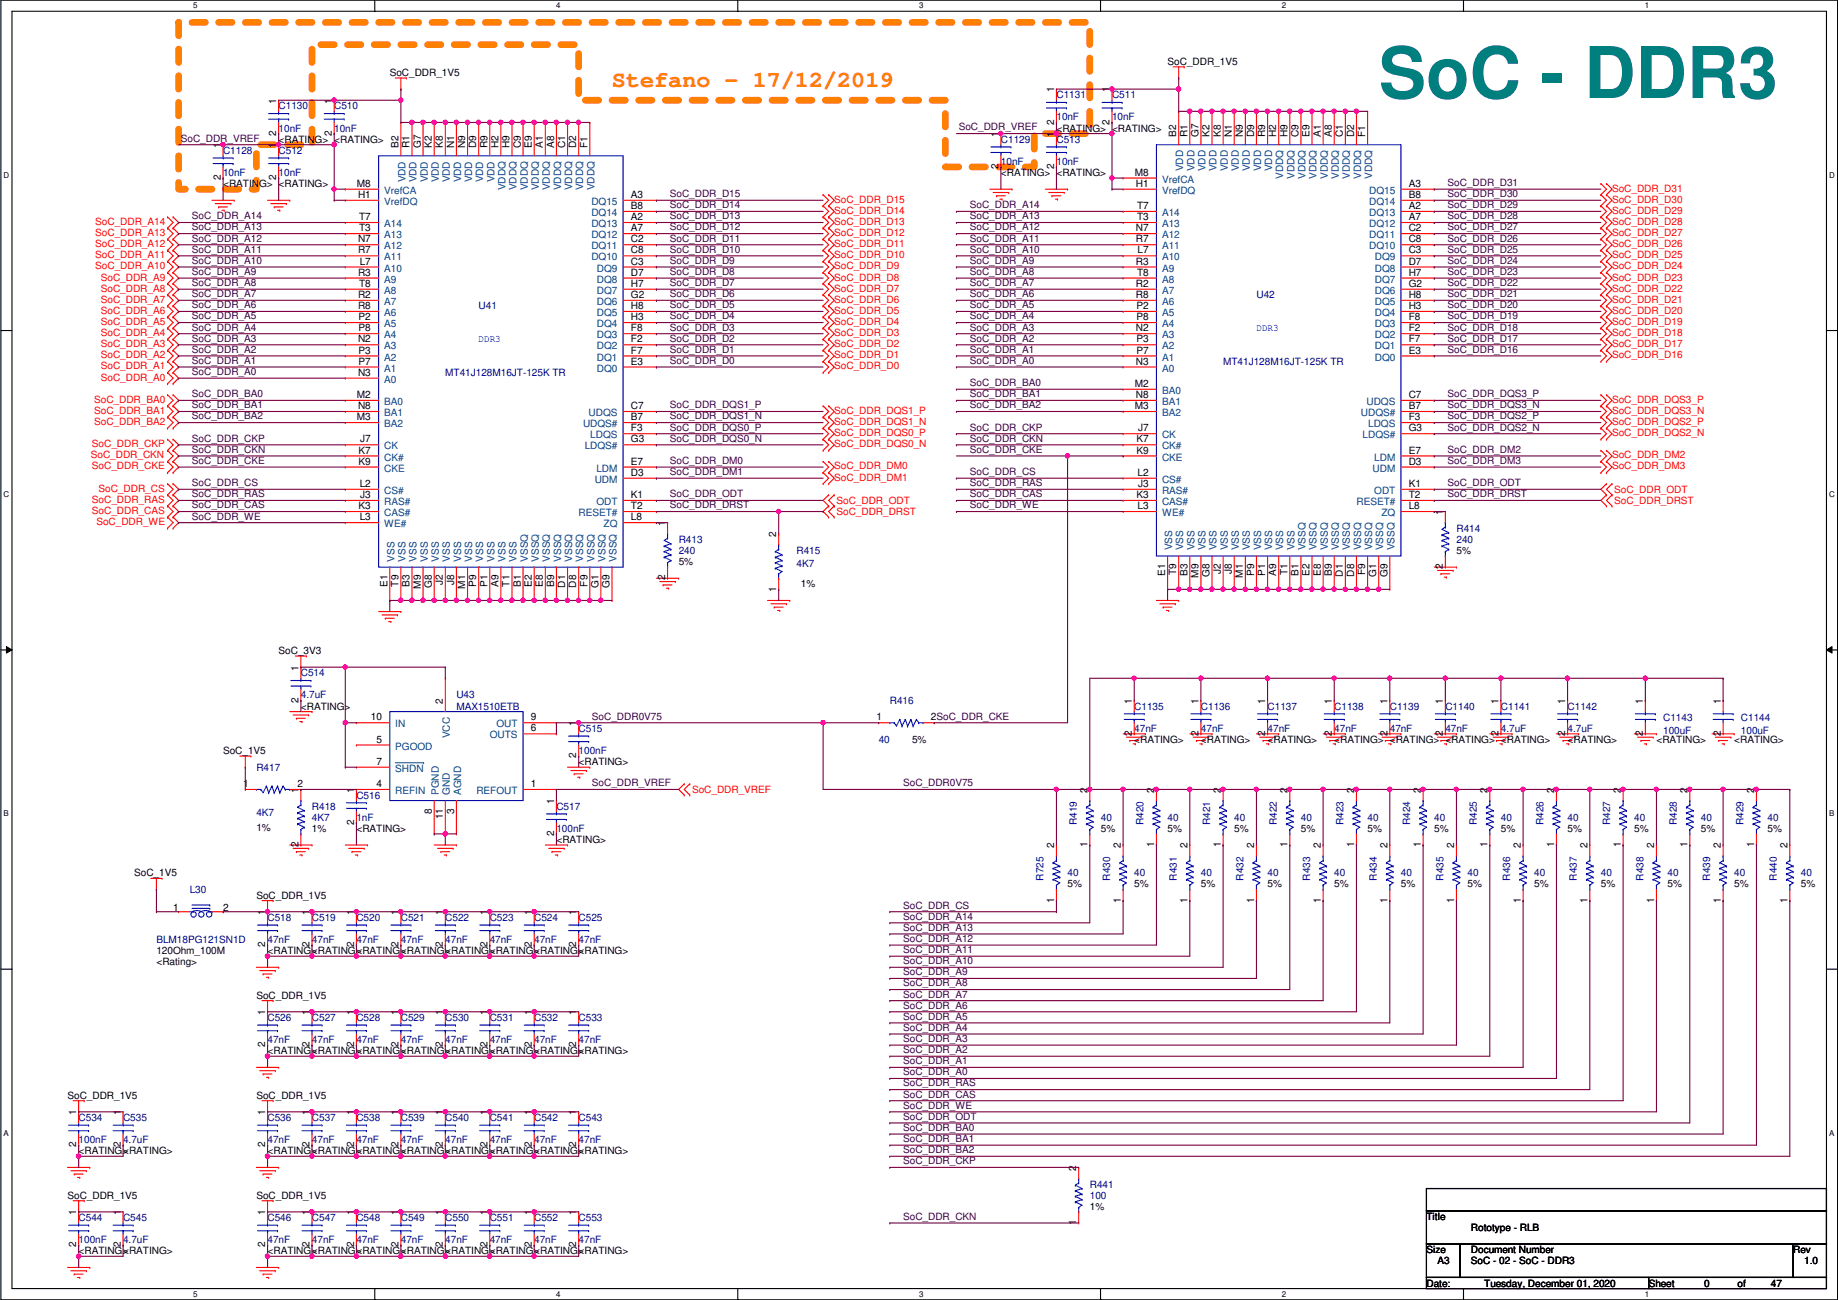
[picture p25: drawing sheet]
<svg xmlns="http://www.w3.org/2000/svg" width="420mm" height="297mm" viewBox="0 0 420 297" stroke-linecap="round" stroke-linejoin="round" font-family="sans-serif">
<defs><g id="words">
<text font-size="16.3" fill="#007f7f" x="315.2" y="22.4">SoC - DDR3</text>
<text font-size="5.3" fill="#ff7f00" x="139.9" y="19.8">Stefano - 17/12/2019</text>
<g font-size="2.3">
<text x="89.1" y="17.4">SoC_DDR_1V5</text>
<text x="266.9" y="14.8">SoC_DDR_1V5</text>
<text x="63.2" y="23.7" transform="rotate(-90 63.2 23.7)">1</text>
<text x="75.9" y="23.7" transform="rotate(-90 75.9 23.7)">1</text>
<text x="240.9" y="21.1" transform="rotate(-90 240.9 21.1)">1</text>
<text x="253.6" y="21.1" transform="rotate(-90 253.6 21.1)">1</text>
<text x="240.9" y="28.5" transform="rotate(-90 240.9 28.5)">2</text>
<text x="253.6" y="28.5" transform="rotate(-90 253.6 28.5)">2</text>
<text x="50.5" y="33.8" transform="rotate(-90 50.5 33.8)">1</text>
<text x="63.2" y="33.8" transform="rotate(-90 63.2 33.8)">1</text>
<text x="63.2" y="31" transform="rotate(-90 63.2 31)">2</text>
<text x="63.7" y="32.6">&lt;RATING&gt;</text>
<text x="75.9" y="31" transform="rotate(-90 75.9 31)">2</text>
<text x="76.4" y="32.6">&lt;RATING&gt;</text>
<text x="91.1" y="33.8" transform="rotate(-90 91.1 33.8)">B2</text>
<text x="93.6" y="33.8" transform="rotate(-90 93.6 33.8)">R1</text>
<text x="96.2" y="33.8" transform="rotate(-90 96.2 33.8)">G7</text>
<text x="98.7" y="33.8" transform="rotate(-90 98.7 33.8)">K2</text>
<text x="101.2" y="33.8" transform="rotate(-90 101.2 33.8)">K8</text>
<text x="103.8" y="33.8" transform="rotate(-90 103.8 33.8)">N1</text>
<text x="106.3" y="33.8" transform="rotate(-90 106.3 33.8)">N9</text>
<text x="108.9" y="33.8" transform="rotate(-90 108.9 33.8)">D9</text>
<text x="111.4" y="33.8" transform="rotate(-90 111.4 33.8)">R9</text>
<text x="113.9" y="33.8" transform="rotate(-90 113.9 33.8)">H2</text>
<text x="116.5" y="33.8" transform="rotate(-90 116.5 33.8)">H9</text>
<text x="119" y="33.8" transform="rotate(-90 119 33.8)">C9</text>
<text x="121.6" y="33.8" transform="rotate(-90 121.6 33.8)">E9</text>
<text x="124.1" y="33.8" transform="rotate(-90 124.1 33.8)">A1</text>
<text x="126.6" y="33.8" transform="rotate(-90 126.6 33.8)">A8</text>
<text x="129.2" y="33.8" transform="rotate(-90 129.2 33.8)">C1</text>
<text x="131.7" y="33.8" transform="rotate(-90 131.7 33.8)">D2</text>
<text x="134.3" y="33.8" transform="rotate(-90 134.3 33.8)">F1</text>
<text x="228.2" y="31.3" transform="rotate(-90 228.2 31.3)">1</text>
<text x="240.9" y="31.3" transform="rotate(-90 240.9 31.3)">1</text>
<text x="241.5" y="30.1">&lt;RATING&gt;</text>
<text x="254.2" y="30.1">&lt;RATING&gt;</text>
<text x="268.9" y="31.3" transform="rotate(-90 268.9 31.3)">B2</text>
<text x="271.4" y="31.3" transform="rotate(-90 271.4 31.3)">R1</text>
<text x="274" y="31.3" transform="rotate(-90 274 31.3)">G7</text>
<text x="276.5" y="31.3" transform="rotate(-90 276.5 31.3)">K2</text>
<text x="279" y="31.3" transform="rotate(-90 279 31.3)">K8</text>
<text x="281.6" y="31.3" transform="rotate(-90 281.6 31.3)">N1</text>
<text x="284.1" y="31.3" transform="rotate(-90 284.1 31.3)">N9</text>
<text x="286.7" y="31.3" transform="rotate(-90 286.7 31.3)">D9</text>
<text x="289.2" y="31.3" transform="rotate(-90 289.2 31.3)">R9</text>
<text x="291.7" y="31.3" transform="rotate(-90 291.7 31.3)">H2</text>
<text x="294.3" y="31.3" transform="rotate(-90 294.3 31.3)">H9</text>
<text x="296.8" y="31.3" transform="rotate(-90 296.8 31.3)">C9</text>
<text x="299.4" y="31.3" transform="rotate(-90 299.4 31.3)">E9</text>
<text x="301.9" y="31.3" transform="rotate(-90 301.9 31.3)">A1</text>
<text x="304.4" y="31.3" transform="rotate(-90 304.4 31.3)">A8</text>
<text x="307" y="31.3" transform="rotate(-90 307 31.3)">C1</text>
<text x="309.5" y="31.3" transform="rotate(-90 309.5 31.3)">D2</text>
<text x="312.1" y="31.3" transform="rotate(-90 312.1 31.3)">F1</text>
<text x="50.5" y="41.2" transform="rotate(-90 50.5 41.2)">2</text>
<text x="63.2" y="41.2" transform="rotate(-90 63.2 41.2)">2</text>
<text x="228.2" y="38.7" transform="rotate(-90 228.2 38.7)">2</text>
<text x="228.8" y="40.2">&lt;RATING&gt;</text>
<text x="240.9" y="38.7" transform="rotate(-90 240.9 38.7)">2</text>
<text x="241.5" y="40.2">&lt;RATING&gt;</text>
<text x="259.4" y="40.1">M8</text>
<text x="51" y="42.8">&lt;RATING&gt;</text>
<text x="63.7" y="42.8">&lt;RATING&gt;</text>
<text x="81.6" y="42.7">M8</text>
<text x="81.9" y="45.2">H1</text>
<text x="144.2" y="47.8">B8</text>
<text x="144.2" y="45.2">A3</text>
<text x="259.7" y="42.7">H1</text>
<text x="259.9" y="47.8">T7</text>
<text x="322" y="47.8">A2</text>
<text x="322" y="45.2">B8</text>
<text x="322" y="42.7">A3</text>
<text x="82.1" y="52.8">T3</text>
<text x="82.1" y="50.3">T7</text>
<text x="144.2" y="52.8">A7</text>
<text x="144.2" y="50.3">A2</text>
<text x="259.7" y="52.8">N7</text>
<text x="259.9" y="50.3">T3</text>
<text x="322" y="52.8">C2</text>
<text x="322" y="50.3">A7</text>
<text x="81.9" y="57.9">R7</text>
<text x="81.9" y="55.4">N7</text>
<text x="144.2" y="57.9">C8</text>
<text x="144.2" y="55.4">C2</text>
<text x="259.7" y="55.4">R7</text>
<text x="260" y="57.9">L7</text>
<text x="322" y="57.9">C3</text>
<text x="322" y="55.4">C8</text>
<text x="81.9" y="63">R3</text>
<text x="82.1" y="65.5">T8</text>
<text x="82.2" y="60.5">L7</text>
<text x="144.2" y="65.5">H7</text>
<text x="144.2" y="63">D7</text>
<text x="144.2" y="60.5">C3</text>
<text x="259.7" y="65.5">R2</text>
<text x="259.7" y="60.5">R3</text>
<text x="259.9" y="63">T8</text>
<text x="322" y="65.5">G2</text>
<text x="322" y="63">H7</text>
<text x="322" y="60.5">D7</text>
<text x="81.9" y="70.6">R8</text>
<text x="81.9" y="68.1">R2</text>
<text x="144.2" y="70.6">H8</text>
<text x="144.2" y="68.1">G2</text>
<text x="259.7" y="68.1">R8</text>
<text x="259.8" y="70.6">P2</text>
<text x="322" y="70.6">H3</text>
<text x="322" y="68.1">H8</text>
<text x="82" y="75.7">P8</text>
<text x="82" y="73.2">P2</text>
<text x="144.2" y="75.7">F8</text>
<text x="144.2" y="73.2">H3</text>
<text x="259.7" y="75.7">N2</text>
<text x="259.8" y="73.2">P8</text>
<text x="322" y="75.7">F2</text>
<text x="322" y="73.2">F8</text>
<text x="81.9" y="78.2">N2</text>
<text x="82" y="83.3">P7</text>
<text x="82" y="80.8">P3</text>
<text x="144.2" y="83.3">E3</text>
<text x="144.2" y="80.8">F7</text>
<text x="144.2" y="78.2">F2</text>
<text x="259.7" y="83.3">N3</text>
<text x="259.8" y="80.8">P7</text>
<text x="259.8" y="78.2">P3</text>
<text x="322" y="80.8">E3</text>
<text x="322" y="78.2">F7</text>
<text x="81.9" y="85.9">N3</text>
<text x="259.4" y="88.4">M2</text>
<text x="81.6" y="90.9">M2</text>
<text x="81.9" y="93.5">N8</text>
<text x="144.2" y="93.5">C7</text>
<text x="259.4" y="93.5">M3</text>
<text x="259.7" y="90.9">N8</text>
<text x="322" y="90.9">C7</text>
<text x="322" y="93.5">B7</text>
<text x="81.6" y="96">M3</text>
<text x="82.4" y="101.1">J7</text>
<text x="144.2" y="96">B7</text>
<text x="144.2" y="98.6">F3</text>
<text x="144.2" y="101.1">G3</text>
<text x="259.8" y="101.1">K7</text>
<text x="260.2" y="98.6">J7</text>
<text x="322" y="96">F3</text>
<text x="322" y="98.6">G3</text>
<text x="82" y="103.6">K7</text>
<text x="82" y="106.2">K9</text>
<text x="144.2" y="106.2">E7</text>
<text x="259.8" y="103.6">K9</text>
<text x="322" y="106.2">D3</text>
<text x="322" y="103.6">E7</text>
<text x="82.2" y="111.3">L2</text>
<text x="82.4" y="113.8">J3</text>
<text x="144.2" y="113.8">K1</text>
<text x="144.2" y="108.7">D3</text>
<text x="259.8" y="113.8">K3</text>
<text x="260" y="108.7">L2</text>
<text x="260.2" y="111.3">J3</text>
<text x="322" y="111.3">K1</text>
<text x="322" y="113.8">T2</text>
<text x="82" y="116.3">K3</text>
<text x="82.2" y="118.9">L3</text>
<text x="144.2" y="116.3">T2</text>
<text x="144.2" y="118.9">L8</text>
<text x="260" y="116.3">L3</text>
<text x="322" y="116.3">L8</text>
<text x="329.8" y="117.6" transform="rotate(-90 329.8 117.6)">1</text>
<text x="152" y="120.2" transform="rotate(-90 152 120.2)">1</text>
<text x="177.4" y="122.7" transform="rotate(-90 177.4 122.7)">2</text>
<text x="155.1" y="129.1">5%</text>
<text x="266.3" y="131.6" transform="rotate(-90 266.3 131.6)">E1</text>
<text x="268.9" y="131.5" transform="rotate(-90 268.9 131.5)">T9</text>
<text x="271.4" y="131.6" transform="rotate(-90 271.4 131.6)">B3</text>
<text x="274" y="132" transform="rotate(-90 274 132)">M9</text>
<text x="276.5" y="131.9" transform="rotate(-90 276.5 131.9)">G8</text>
<text x="279" y="131.2" transform="rotate(-90 279 131.2)">J2</text>
<text x="281.6" y="131.2" transform="rotate(-90 281.6 131.2)">J8</text>
<text x="284.1" y="132" transform="rotate(-90 284.1 132)">M1</text>
<text x="286.7" y="131.6" transform="rotate(-90 286.7 131.6)">P9</text>
<text x="289.2" y="131.6" transform="rotate(-90 289.2 131.6)">P1</text>
<text x="291.7" y="131.6" transform="rotate(-90 291.7 131.6)">A9</text>
<text x="294.3" y="131.5" transform="rotate(-90 294.3 131.5)">T1</text>
<text x="296.8" y="131.6" transform="rotate(-90 296.8 131.6)">B1</text>
<text x="299.4" y="131.6" transform="rotate(-90 299.4 131.6)">E2</text>
<text x="301.9" y="131.6" transform="rotate(-90 301.9 131.6)">E8</text>
<text x="304.4" y="131.6" transform="rotate(-90 304.4 131.6)">B9</text>
<text x="307" y="131.7" transform="rotate(-90 307 131.7)">D1</text>
<text x="309.5" y="131.7" transform="rotate(-90 309.5 131.7)">D8</text>
<text x="312.1" y="131.5" transform="rotate(-90 312.1 131.5)">F9</text>
<text x="314.6" y="131.9" transform="rotate(-90 314.6 131.9)">G1</text>
<text x="317.1" y="131.9" transform="rotate(-90 317.1 131.9)">G9</text>
<text x="329.8" y="130.1" transform="rotate(-90 329.8 130.1)">2</text>
<text x="332.9" y="126.6">5%</text>
<text x="88.6" y="134.2" transform="rotate(-90 88.6 134.2)">E1</text>
<text x="91.1" y="134" transform="rotate(-90 91.1 134)">T9</text>
<text x="93.6" y="134.2" transform="rotate(-90 93.6 134.2)">B3</text>
<text x="96.2" y="134.5" transform="rotate(-90 96.2 134.5)">M9</text>
<text x="98.7" y="134.4" transform="rotate(-90 98.7 134.4)">G8</text>
<text x="101.2" y="133.8" transform="rotate(-90 101.2 133.8)">J2</text>
<text x="103.8" y="133.8" transform="rotate(-90 103.8 133.8)">J8</text>
<text x="106.3" y="134.5" transform="rotate(-90 106.3 134.5)">M1</text>
<text x="108.9" y="134.2" transform="rotate(-90 108.9 134.2)">P9</text>
<text x="111.4" y="134.2" transform="rotate(-90 111.4 134.2)">P1</text>
<text x="113.9" y="134.2" transform="rotate(-90 113.9 134.2)">A9</text>
<text x="116.5" y="134" transform="rotate(-90 116.5 134)">T1</text>
<text x="119" y="134.2" transform="rotate(-90 119 134.2)">B1</text>
<text x="121.6" y="134.2" transform="rotate(-90 121.6 134.2)">E2</text>
<text x="124.1" y="134.2" transform="rotate(-90 124.1 134.2)">E8</text>
<text x="126.6" y="134.2" transform="rotate(-90 126.6 134.2)">B9</text>
<text x="129.2" y="134.3" transform="rotate(-90 129.2 134.3)">D1</text>
<text x="131.7" y="134.3" transform="rotate(-90 131.7 134.3)">D8</text>
<text x="134.3" y="134" transform="rotate(-90 134.3 134)">F9</text>
<text x="136.8" y="134.4" transform="rotate(-90 136.8 134.4)">G1</text>
<text x="139.3" y="134.4" transform="rotate(-90 139.3 134.4)">G9</text>
<text x="152" y="132.6" transform="rotate(-90 152 132.6)">2</text>
<text x="177.4" y="135.2" transform="rotate(-90 177.4 135.2)">1</text>
<text x="183.1" y="134.2">1%</text>
<text x="63.7" y="149.4">SoC_3V3</text>
<text x="68.2" y="153.2" transform="rotate(-90 68.2 153.2)">1</text>
<text x="68.2" y="160.6" transform="rotate(-90 68.2 160.6)">2</text>
<text x="101.2" y="160.8" transform="rotate(-90 101.2 160.8)">2</text>
<text x="258.7" y="160.8" transform="rotate(-90 258.7 160.8)">1</text>
<text x="274" y="160.8" transform="rotate(-90 274 160.8)">1</text>
<text x="289.2" y="160.8" transform="rotate(-90 289.2 160.8)">1</text>
<text x="304.4" y="160.8" transform="rotate(-90 304.4 160.8)">1</text>
<text x="317.1" y="160.8" transform="rotate(-90 317.1 160.8)">1</text>
<text x="329.8" y="160.8" transform="rotate(-90 329.8 160.8)">1</text>
<text x="342.5" y="160.8" transform="rotate(-90 342.5 160.8)">1</text>
<text x="357.8" y="160.8" transform="rotate(-90 357.8 160.8)">1</text>
<text x="375.6" y="160.8" transform="rotate(-90 375.6 160.8)">1</text>
<text x="393.4" y="160.8" transform="rotate(-90 393.4 160.8)">1</text>
<text x="68.8" y="162.1">&lt;RATING&gt;</text>
<text x="84.8" y="164.6">10</text>
<text x="121.4" y="164.6">9</text>
<text x="121.4" y="167.1">6</text>
<text x="131.7" y="165.9" transform="rotate(-90 131.7 165.9)">1</text>
<text x="200.4" y="164.6">1</text>
<text x="212.8" y="164.6">2SoC_DDR_CKE</text>
<text x="51" y="172.3">SoC_1V5</text>
<text x="86.1" y="169.7">5</text>
<text x="131.7" y="173.3" transform="rotate(-90 131.7 173.3)">2</text>
<text x="208.5" y="169.8">5%</text>
<text x="258.7" y="168.2" transform="rotate(-90 258.7 168.2)">2</text>
<text x="259.3" y="169.8">&lt;RATING&gt;</text>
<text x="274" y="168.2" transform="rotate(-90 274 168.2)">2</text>
<text x="274.5" y="169.8">&lt;RATING&gt;</text>
<text x="289.2" y="168.2" transform="rotate(-90 289.2 168.2)">2</text>
<text x="289.8" y="169.8">&lt;RATING&gt;</text>
<text x="304.4" y="168.2" transform="rotate(-90 304.4 168.2)">2</text>
<text x="305" y="169.8">&lt;RATING&gt; &lt;RATING&gt; &lt;RATING&gt; &lt;RATING&gt;</text>
<text x="317.1" y="168.2" transform="rotate(-90 317.1 168.2)">2</text>
<text x="329.8" y="168.2" transform="rotate(-90 329.8 168.2)">2</text>
<text x="342.5" y="168.2" transform="rotate(-90 342.5 168.2)">2</text>
<text x="357.8" y="168.2" transform="rotate(-90 357.8 168.2)">2</text>
<text x="358.3" y="169.8">&lt;RATING&gt;</text>
<text x="375.6" y="168.2" transform="rotate(-90 375.6 168.2)">2</text>
<text x="378.7" y="169.8">&lt;RATING&gt;</text>
<text x="393.4" y="168.2" transform="rotate(-90 393.4 168.2)">2</text>
<text x="396.4" y="169.8">&lt;RATING&gt;</text>
<text x="55.6" y="179.8">1</text>
<text x="68" y="179.8">2</text>
<text x="86.1" y="174.8">7</text>
<text x="86.1" y="179.8">4</text>
<text x="121.4" y="179.8">1</text>
<text x="132.3" y="174.8">&lt;RATING&gt;</text>
<text x="68.2" y="181.1" transform="rotate(-90 68.2 181.1)">1</text>
<text x="80.9" y="181.1" transform="rotate(-90 80.9 181.1)">1</text>
<text x="98.7" y="186" transform="rotate(-90 98.7 186)">8</text>
<text x="103.8" y="186" transform="rotate(-90 103.8 186)">3</text>
<text x="126.6" y="183.7" transform="rotate(-90 126.6 183.7)">1</text>
<text x="248.6" y="181.1" transform="rotate(-90 248.6 181.1)">2</text>
<text x="263.8" y="181.1" transform="rotate(-90 263.8 181.1)">2</text>
<text x="279" y="181.1" transform="rotate(-90 279 181.1)">2</text>
<text x="294.3" y="181.1" transform="rotate(-90 294.3 181.1)">2</text>
<text x="309.5" y="181.1" transform="rotate(-90 309.5 181.1)">2</text>
<text x="324.8" y="181.1" transform="rotate(-90 324.8 181.1)">2</text>
<text x="340" y="181.1" transform="rotate(-90 340 181.1)">2</text>
<text x="355.3" y="181.1" transform="rotate(-90 355.3 181.1)">2</text>
<text x="370.5" y="181.1" transform="rotate(-90 370.5 181.1)">2</text>
<text x="385.7" y="181.1" transform="rotate(-90 385.7 181.1)">2</text>
<text x="401" y="181.1" transform="rotate(-90 401 181.1)">2</text>
<text x="58.6" y="189.8">1%</text>
<text x="71.3" y="190.1">1%</text>
<text x="80.9" y="188.5" transform="rotate(-90 80.9 188.5)">2</text>
<text x="81.5" y="190.1">&lt;RATING&gt;</text>
<text x="101.2" y="187.2" transform="rotate(-90 101.2 187.2)">11</text>
<text x="126.6" y="191.1" transform="rotate(-90 126.6 191.1)">2</text>
<text x="251.7" y="190.1">5%</text>
<text x="266.9" y="190.1">5%</text>
<text x="282.1" y="190.1">5%</text>
<text x="297.4" y="190.1">5%</text>
<text x="312.6" y="190.1">5%</text>
<text x="327.9" y="190.1">5%</text>
<text x="343.1" y="190.1">5%</text>
<text x="358.3" y="190.1">5%</text>
<text x="373.6" y="190.1">5%</text>
<text x="388.8" y="190.1">5%</text>
<text x="404.1" y="190.1">5%</text>
<text x="68.2" y="193.6" transform="rotate(-90 68.2 193.6)">2</text>
<text x="127.2" y="192.6">&lt;RATING&gt;</text>
<text x="240.9" y="193.8" transform="rotate(-90 240.9 193.8)">2</text>
<text x="248.6" y="193.6" transform="rotate(-90 248.6 193.6)">1</text>
<text x="256.2" y="193.8" transform="rotate(-90 256.2 193.8)">2</text>
<text x="263.8" y="193.6" transform="rotate(-90 263.8 193.6)">1</text>
<text x="271.4" y="193.8" transform="rotate(-90 271.4 193.8)">2</text>
<text x="279" y="193.6" transform="rotate(-90 279 193.6)">1</text>
<text x="286.7" y="193.8" transform="rotate(-90 286.7 193.8)">2</text>
<text x="294.3" y="193.6" transform="rotate(-90 294.3 193.6)">1</text>
<text x="301.9" y="193.8" transform="rotate(-90 301.9 193.8)">2</text>
<text x="309.5" y="193.6" transform="rotate(-90 309.5 193.6)">1</text>
<text x="317.1" y="193.8" transform="rotate(-90 317.1 193.8)">2</text>
<text x="324.8" y="193.6" transform="rotate(-90 324.8 193.6)">1</text>
<text x="332.4" y="193.8" transform="rotate(-90 332.4 193.8)">2</text>
<text x="340" y="193.6" transform="rotate(-90 340 193.6)">1</text>
<text x="347.6" y="193.8" transform="rotate(-90 347.6 193.8)">2</text>
<text x="355.3" y="193.6" transform="rotate(-90 355.3 193.6)">1</text>
<text x="362.9" y="193.8" transform="rotate(-90 362.9 193.8)">2</text>
<text x="370.5" y="193.6" transform="rotate(-90 370.5 193.6)">1</text>
<text x="378.1" y="193.8" transform="rotate(-90 378.1 193.8)">2</text>
<text x="385.7" y="193.6" transform="rotate(-90 385.7 193.6)">1</text>
<text x="393.4" y="193.8" transform="rotate(-90 393.4 193.8)">2</text>
<text x="401" y="193.6" transform="rotate(-90 401 193.6)">1</text>
<text x="408.6" y="193.8" transform="rotate(-90 408.6 193.8)">2</text>
<text x="30.7" y="200.2">SoC_1V5</text>
<text x="244" y="202.8">5%</text>
<text x="259.3" y="202.8">5%</text>
<text x="274.5" y="202.8">5%</text>
<text x="289.8" y="202.8">5%</text>
<text x="305" y="202.8">5%</text>
<text x="320.2" y="202.8">5%</text>
<text x="335.5" y="202.8">5%</text>
<text x="350.7" y="202.8">5%</text>
<text x="366" y="202.8">5%</text>
<text x="381.2" y="202.8">5%</text>
<text x="396.4" y="202.8">5%</text>
<text x="411.7" y="202.8">5%</text>
<text x="39.6" y="208.1">1</text>
<text x="51" y="208.1">2</text>
<text x="58.6" y="205.3">SoC_DDR_1V5</text>
<text x="60.6" y="209.1" transform="rotate(-90 60.6 209.1)">1</text>
<text x="70.8" y="209.1" transform="rotate(-90 70.8 209.1)">1</text>
<text x="80.9" y="209.1" transform="rotate(-90 80.9 209.1)">1</text>
<text x="91.1" y="209.1" transform="rotate(-90 91.1 209.1)">1</text>
<text x="101.2" y="209.1" transform="rotate(-90 101.2 209.1)">1</text>
<text x="111.4" y="209.1" transform="rotate(-90 111.4 209.1)">1</text>
<text x="121.6" y="209.1" transform="rotate(-90 121.6 209.1)">1</text>
<text x="131.7" y="209.1" transform="rotate(-90 131.7 209.1)">1</text>
<text x="240.9" y="206.3" transform="rotate(-90 240.9 206.3)">1</text>
<text x="256.2" y="206.3" transform="rotate(-90 256.2 206.3)">1</text>
<text x="271.4" y="206.3" transform="rotate(-90 271.4 206.3)">1</text>
<text x="286.7" y="206.3" transform="rotate(-90 286.7 206.3)">1</text>
<text x="301.9" y="206.3" transform="rotate(-90 301.9 206.3)">1</text>
<text x="317.1" y="206.3" transform="rotate(-90 317.1 206.3)">1</text>
<text x="332.4" y="206.3" transform="rotate(-90 332.4 206.3)">1</text>
<text x="347.6" y="206.3" transform="rotate(-90 347.6 206.3)">1</text>
<text x="362.9" y="206.3" transform="rotate(-90 362.9 206.3)">1</text>
<text x="378.1" y="206.3" transform="rotate(-90 378.1 206.3)">1</text>
<text x="393.4" y="206.3" transform="rotate(-90 393.4 206.3)">1</text>
<text x="408.6" y="206.3" transform="rotate(-90 408.6 206.3)">1</text>
<text x="35.8" y="218">120Ohm_100M</text>
<text x="35.8" y="220.6">&lt;Rating&gt;</text>
<text x="60.6" y="216.5" transform="rotate(-90 60.6 216.5)">2</text>
<text x="61.2" y="218">&lt;RATING&gt;</text>
<text x="70.8" y="216.5" transform="rotate(-90 70.8 216.5)">2</text>
<text x="71.3" y="218">&lt;RATING&gt;</text>
<text x="80.9" y="216.5" transform="rotate(-90 80.9 216.5)">2</text>
<text x="81.5" y="218">&lt;RATING&gt;</text>
<text x="91.1" y="216.5" transform="rotate(-90 91.1 216.5)">2</text>
<text x="91.6" y="218">&lt;RATING&gt;</text>
<text x="101.2" y="216.5" transform="rotate(-90 101.2 216.5)">2</text>
<text x="101.8" y="218">&lt;RATING&gt;</text>
<text x="111.4" y="216.5" transform="rotate(-90 111.4 216.5)">2</text>
<text x="112" y="218">&lt;RATING&gt;</text>
<text x="121.6" y="216.5" transform="rotate(-90 121.6 216.5)">2</text>
<text x="122.1" y="218">&lt;RATING&gt;</text>
<text x="131.7" y="216.5" transform="rotate(-90 131.7 216.5)">2</text>
<text x="132.3" y="218">&lt;RATING&gt;</text>
<text x="58.6" y="228.2">SoC_DDR_1V5</text>
<text x="60.6" y="231.9" transform="rotate(-90 60.6 231.9)">1</text>
<text x="70.8" y="231.9" transform="rotate(-90 70.8 231.9)">1</text>
<text x="80.9" y="231.9" transform="rotate(-90 80.9 231.9)">1</text>
<text x="91.1" y="231.9" transform="rotate(-90 91.1 231.9)">1</text>
<text x="101.2" y="231.9" transform="rotate(-90 101.2 231.9)">1</text>
<text x="111.4" y="231.9" transform="rotate(-90 111.4 231.9)">1</text>
<text x="121.6" y="231.9" transform="rotate(-90 121.6 231.9)">1</text>
<text x="131.7" y="231.9" transform="rotate(-90 131.7 231.9)">1</text>
<text x="60.6" y="239.3" transform="rotate(-90 60.6 239.3)">2</text>
<text x="70.8" y="239.3" transform="rotate(-90 70.8 239.3)">2</text>
<text x="80.9" y="239.3" transform="rotate(-90 80.9 239.3)">2</text>
<text x="91.1" y="239.3" transform="rotate(-90 91.1 239.3)">2</text>
<text x="101.2" y="239.3" transform="rotate(-90 101.2 239.3)">2</text>
<text x="111.4" y="239.3" transform="rotate(-90 111.4 239.3)">2</text>
<text x="121.6" y="239.3" transform="rotate(-90 121.6 239.3)">2</text>
<text x="131.7" y="239.3" transform="rotate(-90 131.7 239.3)">2</text>
<text x="61.2" y="240.9">&lt;RATING&gt;</text>
<text x="71.3" y="240.9">&lt;RATING&gt;</text>
<text x="81.5" y="240.9">&lt;RATING&gt;</text>
<text x="91.6" y="240.9">&lt;RATING&gt;</text>
<text x="101.8" y="240.9">&lt;RATING&gt;</text>
<text x="112" y="240.9">&lt;RATING&gt;</text>
<text x="122.1" y="240.9">&lt;RATING&gt;</text>
<text x="132.3" y="240.9">&lt;RATING&gt;</text>
<text x="15.4" y="251">SoC_DDR_1V5</text>
<text x="58.6" y="251">SoC_DDR_1V5</text>
<text x="17.4" y="254.8" transform="rotate(-90 17.4 254.8)">1</text>
<text x="27.6" y="254.8" transform="rotate(-90 27.6 254.8)">1</text>
<text x="60.6" y="254.8" transform="rotate(-90 60.6 254.8)">1</text>
<text x="70.8" y="254.8" transform="rotate(-90 70.8 254.8)">1</text>
<text x="80.9" y="254.8" transform="rotate(-90 80.9 254.8)">1</text>
<text x="91.1" y="254.8" transform="rotate(-90 91.1 254.8)">1</text>
<text x="101.2" y="254.8" transform="rotate(-90 101.2 254.8)">1</text>
<text x="111.4" y="254.8" transform="rotate(-90 111.4 254.8)">1</text>
<text x="121.6" y="254.8" transform="rotate(-90 121.6 254.8)">1</text>
<text x="131.7" y="254.8" transform="rotate(-90 131.7 254.8)">1</text>
<text x="17.4" y="262.2" transform="rotate(-90 17.4 262.2)">2</text>
<text x="18" y="263.7">&lt;RATING&gt;</text>
<text x="27.6" y="262.2" transform="rotate(-90 27.6 262.2)">2</text>
<text x="28.1" y="263.7">&lt;RATING&gt;</text>
<text x="60.6" y="262.2" transform="rotate(-90 60.6 262.2)">2</text>
<text x="61.2" y="263.7">&lt;RATING&gt;</text>
<text x="70.8" y="262.2" transform="rotate(-90 70.8 262.2)">2</text>
<text x="71.3" y="263.7">&lt;RATING&gt;</text>
<text x="80.9" y="262.2" transform="rotate(-90 80.9 262.2)">2</text>
<text x="81.5" y="263.7">&lt;RATING&gt;</text>
<text x="91.1" y="262.2" transform="rotate(-90 91.1 262.2)">2</text>
<text x="91.6" y="263.7">&lt;RATING&gt;</text>
<text x="101.2" y="262.2" transform="rotate(-90 101.2 262.2)">2</text>
<text x="101.8" y="263.7">&lt;RATING&gt;</text>
<text x="111.4" y="262.2" transform="rotate(-90 111.4 262.2)">2</text>
<text x="112" y="263.7">&lt;RATING&gt;</text>
<text x="121.6" y="262.2" transform="rotate(-90 121.6 262.2)">2</text>
<text x="122.1" y="263.7">&lt;RATING&gt;</text>
<text x="131.7" y="262.2" transform="rotate(-90 131.7 262.2)">2</text>
<text x="132.3" y="263.7">&lt;RATING&gt;</text>
<text x="246" y="267.5" transform="rotate(-90 246 267.5)">2</text>
<text x="15.4" y="273.9">SoC_DDR_1V5</text>
<text x="58.6" y="273.9">SoC_DDR_1V5</text>
<text x="17.4" y="277.7" transform="rotate(-90 17.4 277.7)">1</text>
<text x="27.6" y="277.7" transform="rotate(-90 27.6 277.7)">1</text>
<text x="60.6" y="277.7" transform="rotate(-90 60.6 277.7)">1</text>
<text x="70.8" y="277.7" transform="rotate(-90 70.8 277.7)">1</text>
<text x="80.9" y="277.7" transform="rotate(-90 80.9 277.7)">1</text>
<text x="91.1" y="277.7" transform="rotate(-90 91.1 277.7)">1</text>
<text x="101.2" y="277.7" transform="rotate(-90 101.2 277.7)">1</text>
<text x="111.4" y="277.7" transform="rotate(-90 111.4 277.7)">1</text>
<text x="121.6" y="277.7" transform="rotate(-90 121.6 277.7)">1</text>
<text x="131.7" y="277.7" transform="rotate(-90 131.7 277.7)">1</text>
<text x="246" y="280" transform="rotate(-90 246 280)">1</text>
<text x="249.1" y="276.4">1%</text>
<text x="326.1" y="278.7">Title</text>
<text x="336.2" y="281.3">Rototype - RLB</text>
<text x="17.4" y="285" transform="rotate(-90 17.4 285)">2</text>
<text x="18" y="286.6">&lt;RATING&gt;</text>
<text x="27.6" y="285" transform="rotate(-90 27.6 285)">2</text>
<text x="28.1" y="286.6">&lt;RATING&gt;</text>
<text x="60.6" y="285" transform="rotate(-90 60.6 285)">2</text>
<text x="61.2" y="286.6">&lt;RATING&gt;</text>
<text x="70.8" y="285" transform="rotate(-90 70.8 285)">2</text>
<text x="71.3" y="286.6">&lt;RATING&gt;</text>
<text x="80.9" y="285" transform="rotate(-90 80.9 285)">2</text>
<text x="81.5" y="286.6">&lt;RATING&gt;</text>
<text x="91.1" y="285" transform="rotate(-90 91.1 285)">2</text>
<text x="91.6" y="286.6">&lt;RATING&gt;</text>
<text x="101.2" y="285" transform="rotate(-90 101.2 285)">2</text>
<text x="101.8" y="286.6">&lt;RATING&gt;</text>
<text x="111.4" y="285" transform="rotate(-90 111.4 285)">2</text>
<text x="112" y="286.6">&lt;RATING&gt;</text>
<text x="121.6" y="285" transform="rotate(-90 121.6 285)">2</text>
<text x="122.1" y="286.6">&lt;RATING&gt;</text>
<text x="131.7" y="285" transform="rotate(-90 131.7 285)">2</text>
<text x="132.3" y="286.6">&lt;RATING&gt;</text>
<text x="326.1" y="286.3">Size</text>
<text x="336.2" y="286.3">Document Number</text>
<text x="409.9" y="286.3">Rev</text>
<text x="326.1" y="294">Date:</text>
<text x="328.6" y="288.9">A3</text>
<text x="336.2" y="288.9">SoC - 02 - SoC - DDR3</text>
<text x="339.3" y="294">Tuesday, December 01, 2020</text>
<text x="376.9" y="294">Sheet</text>
<text x="389.6" y="294">0</text>
<text x="397.2" y="294">of</text>
<text x="404.8" y="294">47</text>
<text x="412.4" y="288.9">1.0</text>
</g>
<g font-size="2.3" fill="#00007f">
<text x="241.5" y="22.4">C1131</text>
<text x="254.2" y="22.4">C511</text>
<text x="63.7" y="25">C1130</text>
<text x="76.4" y="25">C510</text>
<text x="241.5" y="27.5">10nF</text>
<text x="254.2" y="27.5">10nF</text>
<text x="51" y="35.1">C1128</text>
<text x="63.7" y="30.1">10nF</text>
<text x="63.7" y="35.1">C512</text>
<text x="76.4" y="30.1">10nF</text>
<text x="228.8" y="32.6">C1129</text>
<text x="241.5" y="32.6">C513</text>
<text x="51" y="40.2">10nF</text>
<text x="63.7" y="40.2">10nF</text>
<text x="228.8" y="37.7">10nF</text>
<text x="241.5" y="37.7">10nF</text>
<text x="109.4" y="70.7">U41</text>
<text x="287.2" y="68.2">U42</text>
<text x="279.6" y="83.4">MT41J128M16JT-125K TR</text>
<text x="101.8" y="85.9">MT41J128M16JT-125K TR</text>
<text x="155.1" y="124">R413</text>
<text x="332.9" y="121.5">R414</text>
<text x="332.9" y="124">240</text>
<text x="155.1" y="126.6">240</text>
<text x="182.1" y="126.6">R415</text>
<text x="182.1" y="129.6">4K7</text>
<text x="68.8" y="154.5">C514</text>
<text x="68.8" y="159.6">4.7uF</text>
<text x="104.3" y="159.6">U43</text>
<text x="203.4" y="160.9">R416</text>
<text x="104.3" y="162.1">MAX1510ETB</text>
<text x="132.3" y="167.2">C515</text>
<text x="259.3" y="162.1">C1135</text>
<text x="259.3" y="167.2">47nF</text>
<text x="274.5" y="162.1">C1136</text>
<text x="274.5" y="167.2">47nF</text>
<text x="289.8" y="162.1">C1137</text>
<text x="289.8" y="167.2">47nF</text>
<text x="305" y="162.1">C1138</text>
<text x="305" y="167.2">47nF</text>
<text x="317.7" y="162.1">C1139</text>
<text x="317.7" y="167.2">47nF</text>
<text x="330.4" y="162.1">C1140</text>
<text x="330.4" y="167.2">47nF</text>
<text x="343.1" y="162.1">C1141</text>
<text x="343.1" y="167.2">4.7uF</text>
<text x="358.3" y="162.1">C1142</text>
<text x="358.3" y="167.2">4.7uF</text>
<text x="380.2" y="164.7">C1143</text>
<text x="380.2" y="167.7">100uF</text>
<text x="398" y="164.7">C1144</text>
<text x="398" y="167.7">100uF</text>
<text x="132.3" y="172.3">100nF</text>
<text x="200.9" y="169.8">40</text>
<text x="58.6" y="176.1">R417</text>
<text x="71.3" y="185">R418</text>
<text x="81.5" y="182.5">C516</text>
<text x="127.2" y="185">C517</text>
<text x="58.6" y="186.5">4K7</text>
<text x="71.3" y="187.5">4K7</text>
<text x="81.5" y="187.5">1nF</text>
<text x="127.2" y="190.1">100nF</text>
<text x="246.2" y="188.5" transform="rotate(-90 246.2 188.5)">R419</text>
<text x="251.7" y="187.5">40</text>
<text x="261.4" y="188.5" transform="rotate(-90 261.4 188.5)">R420</text>
<text x="266.9" y="187.5">40</text>
<text x="276.6" y="188.5" transform="rotate(-90 276.6 188.5)">R421</text>
<text x="282.1" y="187.5">40</text>
<text x="291.9" y="188.5" transform="rotate(-90 291.9 188.5)">R422</text>
<text x="297.4" y="187.5">40</text>
<text x="307.1" y="188.5" transform="rotate(-90 307.1 188.5)">R423</text>
<text x="312.6" y="187.5">40</text>
<text x="322.4" y="188.5" transform="rotate(-90 322.4 188.5)">R424</text>
<text x="327.9" y="187.5">40</text>
<text x="337.6" y="188.5" transform="rotate(-90 337.6 188.5)">R425</text>
<text x="343.1" y="187.5">40</text>
<text x="352.8" y="188.5" transform="rotate(-90 352.8 188.5)">R426</text>
<text x="358.3" y="187.5">40</text>
<text x="368.1" y="188.5" transform="rotate(-90 368.1 188.5)">R427</text>
<text x="373.6" y="187.5">40</text>
<text x="383.3" y="188.5" transform="rotate(-90 383.3 188.5)">R428</text>
<text x="388.8" y="187.5">40</text>
<text x="398.6" y="188.5" transform="rotate(-90 398.6 188.5)">R429</text>
<text x="404.1" y="187.5">40</text>
<text x="238.5" y="201.2" transform="rotate(-90 238.5 201.2)">R725</text>
<text x="244" y="200.2">40</text>
<text x="253.8" y="201.2" transform="rotate(-90 253.8 201.2)">R430</text>
<text x="259.3" y="200.2">40</text>
<text x="269" y="201.2" transform="rotate(-90 269 201.2)">R431</text>
<text x="274.5" y="200.2">40</text>
<text x="284.3" y="201.2" transform="rotate(-90 284.3 201.2)">R432</text>
<text x="289.8" y="200.2">40</text>
<text x="299.5" y="201.2" transform="rotate(-90 299.5 201.2)">R433</text>
<text x="305" y="200.2">40</text>
<text x="314.7" y="201.2" transform="rotate(-90 314.7 201.2)">R434</text>
<text x="320.2" y="200.2">40</text>
<text x="330" y="201.2" transform="rotate(-90 330 201.2)">R435</text>
<text x="335.5" y="200.2">40</text>
<text x="345.2" y="201.2" transform="rotate(-90 345.2 201.2)">R436</text>
<text x="350.7" y="200.2">40</text>
<text x="360.5" y="201.2" transform="rotate(-90 360.5 201.2)">R437</text>
<text x="366" y="200.2">40</text>
<text x="375.7" y="201.2" transform="rotate(-90 375.7 201.2)">R438</text>
<text x="381.2" y="200.2">40</text>
<text x="390.9" y="201.2" transform="rotate(-90 390.9 201.2)">R439</text>
<text x="396.4" y="200.2">40</text>
<text x="406.2" y="201.2" transform="rotate(-90 406.2 201.2)">R440</text>
<text x="411.7" y="200.2">40</text>
<text x="43.4" y="204">L30</text>
<text x="35.8" y="215.5">BLM18PG121SN1D</text>
<text x="61.2" y="210.4">C518</text>
<text x="61.2" y="215.5">47nF</text>
<text x="71.3" y="210.4">C519</text>
<text x="71.3" y="215.5">47nF</text>
<text x="81.5" y="210.4">C520</text>
<text x="81.5" y="215.5">47nF</text>
<text x="91.6" y="210.4">C521</text>
<text x="91.6" y="215.5">47nF</text>
<text x="101.8" y="210.4">C522</text>
<text x="101.8" y="215.5">47nF</text>
<text x="112" y="210.4">C523</text>
<text x="112" y="215.5">47nF</text>
<text x="122.1" y="210.4">C524</text>
<text x="122.1" y="215.5">47nF</text>
<text x="132.3" y="210.4">C525</text>
<text x="132.3" y="215.5">47nF</text>
<text x="61.2" y="233.3">C526</text>
<text x="71.3" y="233.3">C527</text>
<text x="81.5" y="233.3">C528</text>
<text x="91.6" y="233.3">C529</text>
<text x="101.8" y="233.3">C530</text>
<text x="112" y="233.3">C531</text>
<text x="122.1" y="233.3">C532</text>
<text x="132.3" y="233.3">C533</text>
<text x="61.2" y="238.3">47nF</text>
<text x="71.3" y="238.3">47nF</text>
<text x="81.5" y="238.3">47nF</text>
<text x="91.6" y="238.3">47nF</text>
<text x="101.8" y="238.3">47nF</text>
<text x="112" y="238.3">47nF</text>
<text x="122.1" y="238.3">47nF</text>
<text x="132.3" y="238.3">47nF</text>
<text x="18" y="256.1">C534</text>
<text x="28.1" y="256.1">C535</text>
<text x="61.2" y="256.1">C536</text>
<text x="71.3" y="256.1">C537</text>
<text x="81.5" y="256.1">C538</text>
<text x="91.6" y="256.1">C539</text>
<text x="101.8" y="256.1">C540</text>
<text x="112" y="256.1">C541</text>
<text x="122.1" y="256.1">C542</text>
<text x="132.3" y="256.1">C543</text>
<text x="18" y="261.2">100nF</text>
<text x="28.1" y="261.2">4.7uF</text>
<text x="61.2" y="261.2">47nF</text>
<text x="71.3" y="261.2">47nF</text>
<text x="81.5" y="261.2">47nF</text>
<text x="91.6" y="261.2">47nF</text>
<text x="101.8" y="261.2">47nF</text>
<text x="112" y="261.2">47nF</text>
<text x="122.1" y="261.2">47nF</text>
<text x="132.3" y="261.2">47nF</text>
<text x="249.1" y="271.4">R441</text>
<text x="249.1" y="273.9">100</text>
<text x="18" y="279">C544</text>
<text x="28.1" y="279">C545</text>
<text x="61.2" y="279">C546</text>
<text x="71.3" y="279">C547</text>
<text x="81.5" y="279">C548</text>
<text x="91.6" y="279">C549</text>
<text x="101.8" y="279">C550</text>
<text x="112" y="279">C551</text>
<text x="122.1" y="279">C552</text>
<text x="132.3" y="279">C553</text>
<text x="18" y="284.1">100nF</text>
<text x="28.1" y="284.1">4.7uF</text>
<text x="61.2" y="284.1">47nF</text>
<text x="71.3" y="284.1">47nF</text>
<text x="81.5" y="284.1">47nF</text>
<text x="91.6" y="284.1">47nF</text>
<text x="101.8" y="284.1">47nF</text>
<text x="112" y="284.1">47nF</text>
<text x="122.1" y="284.1">47nF</text>
<text x="132.3" y="284.1">47nF</text>
</g>
<g font-size="2.3" fill="#400040">
<text x="219.1" y="29.8">SoC_DDR_VREF</text>
<text x="41.3" y="32.3">SoC_DDR_VREF</text>
<text x="153.1" y="47.6">SoC_DDR_D14</text>
<text x="153.1" y="45">SoC_DDR_D15</text>
<text x="221.7" y="47.6">SoC_DDR_A14</text>
<text x="330.9" y="47.6">SoC_DDR_D29</text>
<text x="330.9" y="45">SoC_DDR_D30</text>
<text x="330.9" y="42.5">SoC_DDR_D31</text>
<text x="43.9" y="52.7">SoC_DDR_A13</text>
<text x="43.9" y="50.1">SoC_DDR_A14</text>
<text x="153.1" y="52.7">SoC_DDR_D12</text>
<text x="153.1" y="50.1">SoC_DDR_D13</text>
<text x="221.7" y="50.1">SoC_DDR_A13</text>
<text x="221.7" y="52.7">SoC_DDR_A12</text>
<text x="330.9" y="52.7">SoC_DDR_D27</text>
<text x="330.9" y="50.1">SoC_DDR_D28</text>
<text x="43.9" y="57.7">SoC_DDR_A11</text>
<text x="43.9" y="55.2">SoC_DDR_A12</text>
<text x="153.1" y="57.7">SoC_DDR_D10</text>
<text x="153.1" y="55.2">SoC_DDR_D11</text>
<text x="221.7" y="55.2">SoC_DDR_A11</text>
<text x="221.7" y="57.7">SoC_DDR_A10</text>
<text x="330.9" y="57.7">SoC_DDR_D25</text>
<text x="330.9" y="55.2">SoC_DDR_D26</text>
<text x="43.9" y="65.4">SoC_DDR_A8</text>
<text x="43.9" y="62.8">SoC_DDR_A9</text>
<text x="43.9" y="60.3">SoC_DDR_A10</text>
<text x="153.1" y="65.4">SoC_DDR_D7</text>
<text x="153.1" y="62.8">SoC_DDR_D8</text>
<text x="153.1" y="60.3">SoC_DDR_D9</text>
<text x="221.7" y="60.3">SoC_DDR_A9</text>
<text x="221.7" y="62.8">SoC_DDR_A8</text>
<text x="221.7" y="65.4">SoC_DDR_A7</text>
<text x="330.9" y="65.4">SoC_DDR_D22</text>
<text x="330.9" y="62.8">SoC_DDR_D23</text>
<text x="330.9" y="60.3">SoC_DDR_D24</text>
<text x="43.9" y="70.4">SoC_DDR_A6</text>
<text x="43.9" y="67.9">SoC_DDR_A7</text>
<text x="153.1" y="70.4">SoC_DDR_D5</text>
<text x="153.1" y="67.9">SoC_DDR_D6</text>
<text x="221.7" y="67.9">SoC_DDR_A6</text>
<text x="221.7" y="70.4">SoC_DDR_A5</text>
<text x="330.9" y="70.4">SoC_DDR_D20</text>
<text x="330.9" y="67.9">SoC_DDR_D21</text>
<text x="43.9" y="75.5">SoC_DDR_A4</text>
<text x="43.9" y="73">SoC_DDR_A5</text>
<text x="153.1" y="75.5">SoC_DDR_D3</text>
<text x="153.1" y="73">SoC_DDR_D4</text>
<text x="221.7" y="73">SoC_DDR_A4</text>
<text x="221.7" y="75.5">SoC_DDR_A3</text>
<text x="330.9" y="75.5">SoC_DDR_D18</text>
<text x="330.9" y="73">SoC_DDR_D19</text>
<text x="43.9" y="83.1">SoC_DDR_A1</text>
<text x="43.9" y="80.6">SoC_DDR_A2</text>
<text x="43.9" y="78.1">SoC_DDR_A3</text>
<text x="153.1" y="83.1">SoC_DDR_D0</text>
<text x="153.1" y="80.6">SoC_DDR_D1</text>
<text x="153.1" y="78.1">SoC_DDR_D2</text>
<text x="221.7" y="78.1">SoC_DDR_A2</text>
<text x="221.7" y="80.6">SoC_DDR_A1</text>
<text x="221.7" y="83.1">SoC_DDR_A0</text>
<text x="330.9" y="80.6">SoC_DDR_D16</text>
<text x="330.9" y="78.1">SoC_DDR_D17</text>
<text x="43.9" y="85.7">SoC_DDR_A0</text>
<text x="221.7" y="88.2">SoC_DDR_BA0</text>
<text x="43.9" y="90.8">SoC_DDR_BA0</text>
<text x="43.9" y="93.3">SoC_DDR_BA1</text>
<text x="43.9" y="95.8">SoC_DDR_BA2</text>
<text x="153.1" y="93.3">SoC_DDR_DQS1_P</text>
<text x="153.1" y="95.8">SoC_DDR_DQS1_N</text>
<text x="221.7" y="90.8">SoC_DDR_BA1</text>
<text x="221.7" y="93.3">SoC_DDR_BA2</text>
<text x="330.9" y="95.8">SoC_DDR_DQS2_P</text>
<text x="330.9" y="90.8">SoC_DDR_DQS3_P</text>
<text x="330.9" y="93.3">SoC_DDR_DQS3_N</text>
<text x="43.9" y="100.9">SoC_DDR_CKP</text>
<text x="153.1" y="98.4">SoC_DDR_DQS0_P</text>
<text x="153.1" y="100.9">SoC_DDR_DQS0_N</text>
<text x="221.7" y="98.4">SoC_DDR_CKP</text>
<text x="221.7" y="100.9">SoC_DDR_CKN</text>
<text x="330.9" y="98.4">SoC_DDR_DQS2_N</text>
<text x="43.9" y="103.5">SoC_DDR_CKN</text>
<text x="43.9" y="106">SoC_DDR_CKE</text>
<text x="153.1" y="106">SoC_DDR_DM0</text>
<text x="221.7" y="103.5">SoC_DDR_CKE</text>
<text x="330.9" y="103.5">SoC_DDR_DM2</text>
<text x="330.9" y="106">SoC_DDR_DM3</text>
<text x="43.9" y="111.1">SoC_DDR_CS</text>
<text x="43.9" y="113.6">SoC_DDR_RAS</text>
<text x="153.1" y="113.6">SoC_DDR_ODT</text>
<text x="153.1" y="108.5">SoC_DDR_DM1</text>
<text x="221.7" y="108.5">SoC_DDR_CS</text>
<text x="221.7" y="111.1">SoC_DDR_RAS</text>
<text x="221.7" y="113.6">SoC_DDR_CAS</text>
<text x="330.9" y="111.1">SoC_DDR_ODT</text>
<text x="330.9" y="113.6">SoC_DDR_DRST</text>
<text x="43.9" y="116.2">SoC_DDR_CAS</text>
<text x="43.9" y="118.7">SoC_DDR_WE</text>
<text x="153.1" y="116.2">SoC_DDR_DRST</text>
<text x="221.7" y="116.2">SoC_DDR_WE</text>
<text x="135.3" y="164.4">SoC_DDR0V75</text>
<text x="135.3" y="179.7">SoC_DDR_VREF</text>
<text x="206.4" y="179.7">SoC_DDR0V75</text>
<text x="206.4" y="207.6">SoC_DDR_CS</text>
<text x="206.4" y="210.1">SoC_DDR_A14</text>
<text x="206.4" y="212.7">SoC_DDR_A13</text>
<text x="206.4" y="215.2">SoC_DDR_A12</text>
<text x="206.4" y="217.8">SoC_DDR_A11</text>
<text x="206.4" y="220.3">SoC_DDR_A10</text>
<text x="206.4" y="222.8">SoC_DDR_A9</text>
<text x="206.4" y="225.4">SoC_DDR_A8</text>
<text x="206.4" y="227.9">SoC_DDR_A7</text>
<text x="206.4" y="230.5">SoC_DDR_A6</text>
<text x="206.4" y="233">SoC_DDR_A5</text>
<text x="206.4" y="235.5">SoC_DDR_A4</text>
<text x="206.4" y="238.1">SoC_DDR_A3</text>
<text x="206.4" y="240.6">SoC_DDR_A2</text>
<text x="206.4" y="243.2">SoC_DDR_A1</text>
<text x="206.4" y="245.7">SoC_DDR_A0</text>
<text x="206.4" y="248.2">SoC_DDR_RAS</text>
<text x="206.4" y="250.8">SoC_DDR_CAS</text>
<text x="206.4" y="253.3">SoC_DDR_WE</text>
<text x="206.4" y="255.9">SoC_DDR_ODT</text>
<text x="206.4" y="258.4">SoC_DDR_BA0</text>
<text x="206.4" y="260.9">SoC_DDR_BA1</text>
<text x="206.4" y="263.5">SoC_DDR_BA2</text>
<text x="206.4" y="266">SoC_DDR_CKP</text>
<text x="206.4" y="278.7">SoC_DDR_CKN</text>
</g>
<g font-size="2.3" fill="#00407f">
<text x="92.7" y="41.7" transform="rotate(-90 92.7 41.7)">VDD</text>
<text x="95.2" y="41.7" transform="rotate(-90 95.2 41.7)">VDD</text>
<text x="97.8" y="41.7" transform="rotate(-90 97.8 41.7)">VDD</text>
<text x="100.3" y="41.7" transform="rotate(-90 100.3 41.7)">VDD</text>
<text x="102.9" y="41.7" transform="rotate(-90 102.9 41.7)">VDD</text>
<text x="105.4" y="41.7" transform="rotate(-90 105.4 41.7)">VDD</text>
<text x="107.9" y="41.7" transform="rotate(-90 107.9 41.7)">VDD</text>
<text x="110.5" y="41.7" transform="rotate(-90 110.5 41.7)">VDD</text>
<text x="113" y="41.7" transform="rotate(-90 113 41.7)">VDD</text>
<text x="265.6" y="41.7">VrefCA</text>
<text x="270.5" y="39.2" transform="rotate(-90 270.5 39.2)">VDD</text>
<text x="273" y="39.2" transform="rotate(-90 273 39.2)">VDD</text>
<text x="275.6" y="39.2" transform="rotate(-90 275.6 39.2)">VDD</text>
<text x="278.1" y="39.2" transform="rotate(-90 278.1 39.2)">VDD</text>
<text x="280.7" y="39.2" transform="rotate(-90 280.7 39.2)">VDD</text>
<text x="283.2" y="39.2" transform="rotate(-90 283.2 39.2)">VDD</text>
<text x="285.7" y="39.2" transform="rotate(-90 285.7 39.2)">VDD</text>
<text x="288.3" y="39.2" transform="rotate(-90 288.3 39.2)">VDD</text>
<text x="290.8" y="39.2" transform="rotate(-90 290.8 39.2)">VDD</text>
<text x="293.4" y="40.9" transform="rotate(-90 293.4 40.9)">VDDQ</text>
<text x="295.9" y="40.9" transform="rotate(-90 295.9 40.9)">VDDQ</text>
<text x="298.4" y="40.9" transform="rotate(-90 298.4 40.9)">VDDQ</text>
<text x="301" y="40.9" transform="rotate(-90 301 40.9)">VDDQ</text>
<text x="303.5" y="40.9" transform="rotate(-90 303.5 40.9)">VDDQ</text>
<text x="306.1" y="40.9" transform="rotate(-90 306.1 40.9)">VDDQ</text>
<text x="308.6" y="40.9" transform="rotate(-90 308.6 40.9)">VDDQ</text>
<text x="311.1" y="40.9" transform="rotate(-90 311.1 40.9)">VDDQ</text>
<text x="313.7" y="40.9" transform="rotate(-90 313.7 40.9)">VDDQ</text>
<text x="87.8" y="46.8">VrefDQ</text>
<text x="87.8" y="44.3">VrefCA</text>
<text x="115.6" y="43.5" transform="rotate(-90 115.6 43.5)">VDDQ</text>
<text x="118.1" y="43.5" transform="rotate(-90 118.1 43.5)">VDDQ</text>
<text x="120.6" y="43.5" transform="rotate(-90 120.6 43.5)">VDDQ</text>
<text x="123.2" y="43.5" transform="rotate(-90 123.2 43.5)">VDDQ</text>
<text x="125.7" y="43.5" transform="rotate(-90 125.7 43.5)">VDDQ</text>
<text x="128.3" y="43.5" transform="rotate(-90 128.3 43.5)">VDDQ</text>
<text x="130.8" y="43.5" transform="rotate(-90 130.8 43.5)">VDDQ</text>
<text x="133.3" y="43.5" transform="rotate(-90 133.3 43.5)">VDDQ</text>
<text x="135.2" y="46.8">DQ15</text>
<text x="135.9" y="43.5" transform="rotate(-90 135.9 43.5)">VDDQ</text>
<text x="265.6" y="44.3">VrefDQ</text>
<text x="313" y="46.8">DQ14</text>
<text x="313" y="44.3">DQ15</text>
<text x="87.8" y="51.9">A14</text>
<text x="135.2" y="51.9">DQ13</text>
<text x="135.2" y="49.4">DQ14</text>
<text x="265.6" y="51.9">A13</text>
<text x="265.6" y="49.4">A14</text>
<text x="313" y="51.9">DQ12</text>
<text x="313" y="49.4">DQ13</text>
<text x="87.8" y="59.5">A11</text>
<text x="87.8" y="57">A12</text>
<text x="87.8" y="54.4">A13</text>
<text x="135.2" y="59.5">DQ10</text>
<text x="135.2" y="57">DQ11</text>
<text x="135.2" y="54.4">DQ12</text>
<text x="265.6" y="59.5">A10</text>
<text x="265.6" y="57">A11</text>
<text x="265.6" y="54.4">A12</text>
<text x="313" y="57">DQ10</text>
<text x="313" y="54.4">DQ11</text>
<text x="314.3" y="59.5">DQ9</text>
<text x="87.8" y="64.6">A9</text>
<text x="87.8" y="62.1">A10</text>
<text x="136.5" y="64.6">DQ8</text>
<text x="136.5" y="62.1">DQ9</text>
<text x="265.6" y="64.6">A8</text>
<text x="265.6" y="62.1">A9</text>
<text x="314.3" y="64.6">DQ7</text>
<text x="314.3" y="62.1">DQ8</text>
<text x="87.8" y="69.7">A7</text>
<text x="87.8" y="67.1">A8</text>
<text x="136.5" y="69.7">DQ6</text>
<text x="136.5" y="67.1">DQ7</text>
<text x="265.6" y="69.7">A6</text>
<text x="265.6" y="67.1">A7</text>
<text x="314.3" y="69.7">DQ5</text>
<text x="314.3" y="67.1">DQ6</text>
<text x="87.8" y="77.3">A4</text>
<text x="87.8" y="74.8">A5</text>
<text x="87.8" y="72.2">A6</text>
<text x="136.5" y="77.3">DQ3</text>
<text x="136.5" y="74.8">DQ4</text>
<text x="136.5" y="72.2">DQ5</text>
<text x="265.6" y="77.3">A3</text>
<text x="265.6" y="74.8">A4</text>
<text x="265.6" y="72.2">A5</text>
<text x="314.3" y="77.3">DQ2</text>
<text x="314.3" y="74.8">DQ3</text>
<text x="314.3" y="72.2">DQ4</text>
<text x="87.8" y="82.4">A2</text>
<text x="87.8" y="79.8">A3</text>
<text x="136.5" y="82.4">DQ1</text>
<text x="136.5" y="79.8">DQ2</text>
<text x="265.6" y="82.4">A1</text>
<text x="265.6" y="79.8">A2</text>
<text x="314.3" y="82.4">DQ0</text>
<text x="314.3" y="79.8">DQ1</text>
<text x="87.8" y="87.5">A0</text>
<text x="87.8" y="84.9">A1</text>
<text x="136.5" y="84.9">DQ0</text>
<text x="265.6" y="84.9">A0</text>
<text x="87.8" y="92.5">BA0</text>
<text x="87.8" y="95.1">BA1</text>
<text x="134.6" y="95.1">UDQS</text>
<text x="265.6" y="90">BA0</text>
<text x="265.6" y="92.5">BA1</text>
<text x="265.6" y="95.1">BA2</text>
<text x="311.1" y="95.1">UDQS#</text>
<text x="312.4" y="92.5">UDQS</text>
<text x="87.8" y="97.6">BA2</text>
<text x="133.3" y="97.6">UDQS#</text>
<text x="134.9" y="100.2">LDQS</text>
<text x="265.6" y="100.2">CK</text>
<text x="311.5" y="100.2">LDQS#</text>
<text x="312.7" y="97.6">LDQS</text>
<text x="87.8" y="102.7">CK</text>
<text x="87.8" y="105.2">CK#</text>
<text x="87.8" y="107.8">CKE</text>
<text x="133.7" y="102.7">LDQS#</text>
<text x="136.3" y="107.8">LDM</text>
<text x="265.6" y="102.7">CK#</text>
<text x="265.6" y="105.2">CKE</text>
<text x="313.8" y="107.8">UDM</text>
<text x="314.1" y="105.2">LDM</text>
<text x="87.8" y="112.9">CS#</text>
<text x="136" y="110.3">UDM</text>
<text x="265.6" y="110.3">CS#</text>
<text x="265.6" y="112.9">RAS#</text>
<text x="314.1" y="112.9">ODT</text>
<text x="87.8" y="117.9">CAS#</text>
<text x="87.8" y="115.4">RAS#</text>
<text x="132.3" y="117.9">RESET#</text>
<text x="136.3" y="115.4">ODT</text>
<text x="265.6" y="115.4">CAS#</text>
<text x="265.6" y="117.9">WE#</text>
<text x="310.1" y="115.4">RESET#</text>
<text x="315.8" y="117.9">ZQ</text>
<text x="87.8" y="120.5">WE#</text>
<text x="138" y="120.5">ZQ</text>
<text x="268" y="125.8" transform="rotate(-90 268 125.8)">VSS</text>
<text x="270.5" y="125.8" transform="rotate(-90 270.5 125.8)">VSS</text>
<text x="273" y="125.8" transform="rotate(-90 273 125.8)">VSS</text>
<text x="275.6" y="125.8" transform="rotate(-90 275.6 125.8)">VSS</text>
<text x="278.1" y="125.8" transform="rotate(-90 278.1 125.8)">VSS</text>
<text x="280.7" y="125.8" transform="rotate(-90 280.7 125.8)">VSS</text>
<text x="283.2" y="125.8" transform="rotate(-90 283.2 125.8)">VSS</text>
<text x="285.7" y="125.8" transform="rotate(-90 285.7 125.8)">VSS</text>
<text x="288.3" y="125.8" transform="rotate(-90 288.3 125.8)">VSS</text>
<text x="290.8" y="125.8" transform="rotate(-90 290.8 125.8)">VSS</text>
<text x="293.4" y="125.8" transform="rotate(-90 293.4 125.8)">VSS</text>
<text x="295.9" y="125.8" transform="rotate(-90 295.9 125.8)">VSS</text>
<text x="298.4" y="125.8" transform="rotate(-90 298.4 125.8)">VSSQ</text>
<text x="301" y="125.8" transform="rotate(-90 301 125.8)">VSSQ</text>
<text x="303.5" y="125.8" transform="rotate(-90 303.5 125.8)">VSSQ</text>
<text x="306.1" y="125.8" transform="rotate(-90 306.1 125.8)">VSSQ</text>
<text x="308.6" y="125.8" transform="rotate(-90 308.6 125.8)">VSSQ</text>
<text x="311.1" y="125.8" transform="rotate(-90 311.1 125.8)">VSSQ</text>
<text x="313.7" y="125.8" transform="rotate(-90 313.7 125.8)">VSSQ</text>
<text x="316.2" y="125.8" transform="rotate(-90 316.2 125.8)">VSSQ</text>
<text x="318.8" y="125.8" transform="rotate(-90 318.8 125.8)">VSSQ</text>
<text x="90.2" y="128.3" transform="rotate(-90 90.2 128.3)">VSS</text>
<text x="92.7" y="128.3" transform="rotate(-90 92.7 128.3)">VSS</text>
<text x="95.2" y="128.3" transform="rotate(-90 95.2 128.3)">VSS</text>
<text x="97.8" y="128.3" transform="rotate(-90 97.8 128.3)">VSS</text>
<text x="100.3" y="128.3" transform="rotate(-90 100.3 128.3)">VSS</text>
<text x="102.9" y="128.3" transform="rotate(-90 102.9 128.3)">VSS</text>
<text x="105.4" y="128.3" transform="rotate(-90 105.4 128.3)">VSS</text>
<text x="107.9" y="128.3" transform="rotate(-90 107.9 128.3)">VSS</text>
<text x="110.5" y="128.3" transform="rotate(-90 110.5 128.3)">VSS</text>
<text x="113" y="128.3" transform="rotate(-90 113 128.3)">VSS</text>
<text x="115.6" y="128.3" transform="rotate(-90 115.6 128.3)">VSS</text>
<text x="118.1" y="128.3" transform="rotate(-90 118.1 128.3)">VSS</text>
<text x="120.6" y="128.3" transform="rotate(-90 120.6 128.3)">VSSQ</text>
<text x="123.2" y="128.3" transform="rotate(-90 123.2 128.3)">VSSQ</text>
<text x="125.7" y="128.3" transform="rotate(-90 125.7 128.3)">VSSQ</text>
<text x="128.3" y="128.3" transform="rotate(-90 128.3 128.3)">VSSQ</text>
<text x="130.8" y="128.3" transform="rotate(-90 130.8 128.3)">VSSQ</text>
<text x="133.3" y="128.3" transform="rotate(-90 133.3 128.3)">VSSQ</text>
<text x="135.9" y="128.3" transform="rotate(-90 135.9 128.3)">VSSQ</text>
<text x="138.4" y="128.3" transform="rotate(-90 138.4 128.3)">VSSQ</text>
<text x="141" y="128.3" transform="rotate(-90 141 128.3)">VSSQ</text>
<text x="90.4" y="166.2">IN</text>
<text x="113.5" y="166.2">OUT</text>
<text x="90.4" y="171.3">PGOOD</text>
<text x="102.9" y="168.7" transform="rotate(-90 102.9 168.7)">VCC</text>
<text x="112" y="168.7">OUTS</text>
<text x="90.4" y="176.4">SHDN</text>
<text x="90.4" y="181.4">REFIN</text>
<text x="100.3" y="181.7" transform="rotate(-90 100.3 181.7)">PGND</text>
<text x="102.9" y="181.7" transform="rotate(-90 102.9 181.7)">GND</text>
<text x="105.4" y="181.7" transform="rotate(-90 105.4 181.7)">AGND</text>
<text x="108.9" y="181.4">REFOUT</text>
</g>
<g font-size="2.3" fill="#f00">
<text x="190.7" y="46.3">SoC_DDR_D15</text>
<text x="368.5" y="46.3">SoC_DDR_D30</text>
<text x="368.5" y="43.8">SoC_DDR_D31</text>
<text x="21.8" y="53.9">SoC_DDR_A13</text>
<text x="21.8" y="51.4">SoC_DDR_A14</text>
<text x="190.7" y="53.9">SoC_DDR_D12</text>
<text x="190.7" y="51.4">SoC_DDR_D13</text>
<text x="190.7" y="48.9">SoC_DDR_D14</text>
<text x="368.5" y="53.9">SoC_DDR_D27</text>
<text x="368.5" y="51.4">SoC_DDR_D28</text>
<text x="368.5" y="48.9">SoC_DDR_D29</text>
<text x="21.8" y="59">SoC_DDR_A11</text>
<text x="21.8" y="56.5">SoC_DDR_A12</text>
<text x="190.7" y="59">SoC_DDR_D10</text>
<text x="190.7" y="56.5">SoC_DDR_D11</text>
<text x="368.5" y="59">SoC_DDR_D25</text>
<text x="368.5" y="56.5">SoC_DDR_D26</text>
<text x="21.8" y="61.6">SoC_DDR_A10</text>
<text x="23.1" y="64.1">SoC_DDR_A9</text>
<text x="190.7" y="64.1">SoC_DDR_D8</text>
<text x="190.7" y="61.6">SoC_DDR_D9</text>
<text x="368.5" y="64.1">SoC_DDR_D23</text>
<text x="368.5" y="61.6">SoC_DDR_D24</text>
<text x="23.1" y="71.7">SoC_DDR_A6</text>
<text x="23.1" y="69.2">SoC_DDR_A7</text>
<text x="23.1" y="66.6">SoC_DDR_A8</text>
<text x="190.7" y="71.7">SoC_DDR_D5</text>
<text x="190.7" y="69.2">SoC_DDR_D6</text>
<text x="190.7" y="66.6">SoC_DDR_D7</text>
<text x="368.5" y="71.7">SoC_DDR_D20</text>
<text x="368.5" y="69.2">SoC_DDR_D21</text>
<text x="368.5" y="66.6">SoC_DDR_D22</text>
<text x="23.1" y="76.8">SoC_DDR_A4</text>
<text x="23.1" y="74.3">SoC_DDR_A5</text>
<text x="190.7" y="76.8">SoC_DDR_D3</text>
<text x="190.7" y="74.3">SoC_DDR_D4</text>
<text x="368.5" y="76.8">SoC_DDR_D18</text>
<text x="368.5" y="74.3">SoC_DDR_D19</text>
<text x="23.1" y="81.9">SoC_DDR_A2</text>
<text x="23.1" y="79.3">SoC_DDR_A3</text>
<text x="190.7" y="81.9">SoC_DDR_D1</text>
<text x="190.7" y="79.3">SoC_DDR_D2</text>
<text x="368.5" y="81.9">SoC_DDR_D16</text>
<text x="368.5" y="79.3">SoC_DDR_D17</text>
<text x="23.1" y="87">SoC_DDR_A0</text>
<text x="23.1" y="84.4">SoC_DDR_A1</text>
<text x="190.7" y="84.4">SoC_DDR_D0</text>
<text x="21.5" y="92">SoC_DDR_BA0</text>
<text x="21.5" y="94.6">SoC_DDR_BA1</text>
<text x="190.7" y="94.6">SoC_DDR_DQS1_P</text>
<text x="368.5" y="92">SoC_DDR_DQS3_P</text>
<text x="368.5" y="94.6">SoC_DDR_DQS3_N</text>
<text x="21.5" y="97.1">SoC_DDR_BA2</text>
<text x="190.7" y="99.7">SoC_DDR_DQS0_P</text>
<text x="190.7" y="97.1">SoC_DDR_DQS1_N</text>
<text x="368.5" y="97.1">SoC_DDR_DQS2_P</text>
<text x="368.5" y="99.7">SoC_DDR_DQS2_N</text>
<text x="20.8" y="104.7">SoC_DDR_CKN</text>
<text x="21" y="102.2">SoC_DDR_CKP</text>
<text x="21" y="107.3">SoC_DDR_CKE</text>
<text x="190.7" y="107.3">SoC_DDR_DM0</text>
<text x="190.7" y="102.2">SoC_DDR_DQS0_N</text>
<text x="368.5" y="104.7">SoC_DDR_DM2</text>
<text x="368.5" y="107.3">SoC_DDR_DM3</text>
<text x="22.6" y="112.4">SoC_DDR_CS</text>
<text x="190.7" y="109.8">SoC_DDR_DM1</text>
<text x="369" y="112.6">SoC_DDR_ODT</text>
<text x="21" y="114.9">SoC_DDR_RAS</text>
<text x="21" y="117.4">SoC_DDR_CAS</text>
<text x="22" y="120">SoC_DDR_WE</text>
<text x="191.2" y="115.1">SoC_DDR_ODT</text>
<text x="191.2" y="117.7">SoC_DDR_DRST</text>
<text x="369" y="115.1">SoC_DDR_DRST</text>
<text x="158.2" y="181.2">SoC_DDR_VREF</text>
</g>
<g font-size="2.3" fill="#00f">
<text x="287.2" y="75.6">DDR3</text>
<text x="109.4" y="78.1">DDR3</text>
</g>
<g font-size="1.8">
<text x="44.2" y="1.9">5</text>
<text x="127.1" y="1.9">4</text>
<text x="210.1" y="1.9">3</text>
<text x="293" y="1.9">2</text>
<text x="376" y="1.9">1</text>
<text x=".8" y="40.6">D</text>
<text x="418.2" y="40.6">D</text>
<text x=".8" y="113.6">C</text>
<text x="418.2" y="113.6">C</text>
<text x=".8" y="186.6">B</text>
<text x="418.2" y="186.6">B</text>
<text x=".8" y="259.5">A</text>
<text x="418.2" y="259.5">A</text>
<text x="44.2" y="296.3">5</text>
<text x="127.1" y="296.3">4</text>
<text x="210.1" y="296.3">3</text>
<text x="293" y="296.3">2</text>
<text x="376" y="296.3">1</text>
</g>
</g></defs>
<path d="M.2 0h419.9v297h-419.9zM2.7 2.6h414.8v291.8h-414.8z" fill="none" stroke="#000" stroke-width=".25"/>
<g fill="#fff">
<path d="M44.2 .3h1v2h-1z"/>
<path d="M44.2 294.7h1v2h-1z"/>
</g>
<path d="M85.7 0v2.6M85.7 294.4v2.6" fill="none" stroke="#000" stroke-width=".25"/>
<g fill="#fff">
<path d="M127.1 .3h1v2h-1z"/>
<path d="M127.1 294.7h1v2h-1z"/>
</g>
<path d="M168.6 0v2.6M168.6 294.4v2.6" fill="none" stroke="#000" stroke-width=".25"/>
<g fill="#fff">
<path d="M210.1 .3h1v2h-1z"/>
<path d="M210.1 294.7h1v2h-1z"/>
</g>
<path d="M251.6 0v2.6M251.6 294.4v2.6" fill="none" stroke="#000" stroke-width=".25"/>
<g fill="#fff">
<path d="M293 .3h1v2h-1z"/>
<path d="M293 294.7h1v2h-1z"/>
</g>
<path d="M334.5 0v2.6M334.5 294.4v2.6" fill="none" stroke="#000" stroke-width=".25"/>
<g fill="#fff">
<path d="M376 .3h1v2h-1z"/>
<path d="M376 294.7h1v2h-1z"/>
<path d="M.8 39h1.3v2h-1.3z"/>
<path d="M418.2 39h1.2v2h-1.2z"/>
<path d="M.8 112h1.3v2h-1.3z"/>
<path d="M418.2 112h1.2v2h-1.2z"/>
</g>
<path d="M.2 75.5h2.5M417.5 75.5h2.6" fill="none" stroke="#000" stroke-width=".25"/>
<g fill="#fff">
<path d="M.8 185h1.2v1.9h-1.2z"/>
<path d="M418.2 185h1.1v1.9h-1.1z"/>
</g>
<path d="M.2 148.5h2.5M417.5 148.5h2.6" fill="none" stroke="#000" stroke-width=".25"/>
<path d="M1.5 147.7l1.2 .8-1.2 .7zM417.5 148.5l1.3-.8v1.5z" fill="#000"/>
<path d="M1.5 147.7l1.2 .8-1.2 .7zM417.5 148.5l1.3-.8v1.5z" fill="none" stroke="#000" stroke-width=".23"/>
<g fill="#fff">
<path d="M.8 257.9h1.2v2h-1.2z"/>
<path d="M418.2 257.9h1.1v2h-1.1z"/>
</g>
<path d="M.2 221.4h2.5M417.5 221.4h2.6M326.1 271.6h91.4v5h-91.4zM326.1 276.6h91.4v7.7h-91.4zM326.1 284.3h7.6v7.6h-7.6zM326.1 291.9h50.8v2.5h-50.8zM333.7 284.3h76.2v7.6h-76.2zM376.9 291.9h40.6v2.5h-40.6zM409.9 284.3h7.6v7.6h-7.6z" fill="none" stroke="#000" stroke-width=".25"/>
<path d="M40.8 5.1v38.1h17.8v-10.1h12.7v-22.9h61v12.7h83.8v15.2h20.3v-7.6h12.7v-25.4h-208.3" fill="none" stroke="#ff7f00" stroke-width="1.5" stroke-dasharray="3 3"/>
<g fill="none" stroke="#f00" stroke-width=".25">
<path d="M90.4 17.8h2.5M91.6 17.8v2.6M92.9 17.8h.1M268.2 15.3h2.5M269.4 17.8h.1M269.4 15.3v2.5M270.7 15.3h.1M51 33.1h.1M51 33.1v2.5M51 38.1v2.6M63.7 22.9h.1M63.7 30.5h.1"/>
<path d="M63.7 33.1h.1M63.7 22.9v2.5M63.7 28v2.5M63.7 33.1v2.5M63.7 38.1v2.6M76.4 22.9h.1M76.4 30.5h.1M76.4 22.9v2.5M76.4 28v2.5M91.6 20.4h.1M91.6 28h.1M91.6 28v7.6"/>
<path d="M94.2 28h.1M94.2 28v7.6M96.7 28h.1M96.7 28v7.6M99.3 28h.1M99.3 28v7.6M101.8 28h.1M101.8 28v7.6M104.3 28h.1M104.3 28v7.6M106.9 28h.1M106.9 28v7.6"/>
<path d="M109.4 28h.1M109.4 28v7.6M112 28h.1M112 28v7.6M114.5 28h.1M114.5 28v7.6M117 28h.1M117 28v7.6M119.6 28h.1M119.6 28v7.6M122.1 28h.1M122.1 28v7.6"/>
<path d="M124.7 28h.1M124.7 28v7.6M127.2 28h.1M127.2 28v7.6M129.7 28h.1M129.7 28v7.6M132.3 28h.1M132.3 28v7.6M134.8 28h.1M134.8 28v7.6M228.8 30.5h.1M228.8 38.1h.1"/>
<path d="M228.8 30.5v2.6M228.8 35.6v2.5M241.5 20.4h.1M241.5 28h.1M241.5 30.5h.1M241.5 38.1h.1M241.5 20.4v2.5M241.5 25.4v2.6M241.5 30.5v2.6M241.5 35.6v2.5M254.2 20.4h.1M254.2 28h.1"/>
<path d="M254.2 20.4v2.5M254.2 25.4v2.6M269.4 25.4h.1M269.4 25.4v7.7M272 25.4h.1M272 25.4v7.7M274.5 25.4h.1M274.5 25.4v7.7M277.1 25.4h.1M277.1 25.4v7.7M279.6 25.4h.1M279.6 25.4v7.7"/>
<path d="M282.1 25.4h.1M282.1 25.4v7.7M284.7 25.4h.1M284.7 25.4v7.7M287.2 25.4h.1M287.2 25.4v7.7M289.8 25.4h.1M289.8 25.4v7.7M292.3 25.4h.1M292.3 25.4v7.7M294.8 25.4h.1M294.8 25.4v7.7"/>
<path d="M297.4 25.4h.1M297.4 25.4v7.7M299.9 25.4h.1M299.9 25.4v7.7M302.5 25.4h.1M302.5 25.4v7.7M305 25.4h.1M305 25.4v7.7M307.5 25.4h.1M307.5 25.4v7.7M310.1 25.4h.1M310.1 25.4v7.7"/>
<path d="M312.6 25.4h.1M312.6 25.4v7.7M38.3 59.7h.1M38.3 57.2h.1M38.3 54.7h.1M38.3 52.1h.1M38.3 49.6h.1M38.3 59.7l1.3 1.3-1.3 1.3M38.3 57.2l1.3 1.3-1.3 1.2M38.3 54.7l1.3 1.2-1.3 1.3M38.3 52.1l1.3 1.3-1.3 1.3M38.3 49.6l1.3 1.2-1.3 1.3"/>
<path d="M39.6 59.7h.1M39.6 57.2h.1M39.6 54.7h.1M39.6 52.1h.1M39.6 49.6h.1M39.6 59.7l1.2 1.3-1.2 1.3M39.6 57.2l1.2 1.3-1.2 1.2M39.6 54.7l1.2 1.2-1.2 1.3M39.6 52.1l1.2 1.3-1.2 1.3M39.6 49.6l1.2 1.2-1.2 1.3M48.5 45.8h5M49.2 46.5h3.6"/>
<path d="M50 47.3h.1M50 47.3h2M50.7 48h.6M51 40.7h.1M51.3 48h.1M52.8 46.5h.1M53.5 45.8h.1M61.2 45.8h5M61.9 46.5h3.6M62.7 47.3h.1M62.7 47.3h2M63.4 48h.6"/>
<path d="M63.7 40.7h.1M64 48h.1M65.5 46.5h.1M66.2 45.8h.1M78.9 58.5h.1M78.9 55.9h.1M78.9 53.4h.1M78.9 50.8h.1M78.9 45.8h.1M78.9 43.2h.1M78.9 43.2h7.7M78.9 45.8h7.7"/>
<path d="M78.9 58.5h7.7M78.9 55.9h7.7M78.9 53.4h7.7M78.9 50.8h7.7M142.4 45.8h7.7M142.4 58.5h7.7M142.4 55.9h7.7M142.4 53.4h7.7M142.4 50.8h7.7M142.4 48.3h7.7M150.1 58.5h.1M150.1 55.9h.1"/>
<path d="M150.1 53.4h.1M150.1 50.8h.1M150.1 48.3h.1M150.1 45.8h.1M188.2 59.7h.1M188.2 57.2h.1M188.2 54.7h.1M188.2 52.1h.1M188.2 49.6h.1M188.2 47h.1M188.2 44.5h.1M188.2 59.7l1.2 1.3-1.2 1.3"/>
<path d="M188.2 57.2l1.2 1.3-1.2 1.2M188.2 54.7l1.2 1.2-1.2 1.3M188.2 52.1l1.2 1.3-1.2 1.3M188.2 49.6l1.2 1.2-1.2 1.3M188.2 47l1.2 1.3-1.2 1.3M188.2 44.5l1.2 1.3-1.2 1.2M189.4 59.7h.1M189.4 57.2h.1M189.4 54.7h.1M189.4 52.1h.1M189.4 49.6h.1M189.4 47h.1"/>
<path d="M189.4 44.5h.1M189.4 59.7l1.3 1.3-1.3 1.3M189.4 57.2l1.3 1.3-1.3 1.2M189.4 54.7l1.3 1.2-1.3 1.3M189.4 52.1l1.3 1.3-1.3 1.3M189.4 49.6l1.3 1.2-1.3 1.3M189.4 47l1.3 1.3-1.3 1.3M189.4 44.5l1.3 1.3-1.3 1.2M226.3 43.2h5M227 44h3.6M227.8 44.7h.1M227.8 44.7h2"/>
<path d="M228.5 45.5h.6M229.1 45.5h.1M230.6 44h.1M231.3 43.2h.1M239 43.2h5M239.7 44h3.6M240.5 44.7h.1M240.5 44.7h2M241.2 45.5h.6M241.8 45.5h.1M243.3 44h.1M244 43.2h.1"/>
<path d="M256.7 58.5h.1M256.7 55.9h.1M256.7 53.4h.1M256.7 50.8h.1M256.7 48.3h.1M256.7 43.2h.1M256.7 40.7h.1M256.7 43.2h7.7M256.7 58.5h7.7M256.7 55.9h7.7M256.7 53.4h7.7M256.7 50.8h7.7"/>
<path d="M256.7 48.3h7.7M256.7 40.7h7.7M320.2 43.2h7.7M320.2 45.8h7.7M320.2 58.5h7.7M320.2 55.9h7.7M320.2 53.4h7.7M320.2 50.8h7.7M320.2 48.3h7.7M327.9 58.5h.1M327.9 55.9h.1M327.9 53.4h.1"/>
<path d="M327.9 50.8h.1M327.9 48.3h.1M327.9 45.8h.1M327.9 43.2h.1M366 59.7h.1M366 57.2h.1M366 54.7h.1M366 52.1h.1M366 49.6h.1M366 47h.1M366 44.5h.1M366 42h.1"/>
<path d="M366 59.7l1.2 1.3-1.2 1.3M366 57.2l1.2 1.3-1.2 1.2M366 54.7l1.2 1.2-1.2 1.3M366 52.1l1.2 1.3-1.2 1.3M366 49.6l1.2 1.2-1.2 1.3M366 47l1.2 1.3-1.2 1.3M366 44.5l1.2 1.3-1.2 1.2M366 42l1.2 1.2-1.2 1.3M367.2 59.7h.1M367.2 57.2h.1M367.2 54.7h.1M367.2 52.1h.1"/>
<path d="M367.2 49.6h.1M367.2 47h.1M367.2 44.5h.1M367.2 42h.1M367.2 59.7l1.3 1.3-1.3 1.3M367.2 57.2l1.3 1.3-1.3 1.2M367.2 54.7l1.3 1.2-1.3 1.3M367.2 52.1l1.3 1.3-1.3 1.3M367.2 49.6l1.3 1.2-1.3 1.3M367.2 47l1.3 1.3-1.3 1.3M367.2 44.5l1.3 1.3-1.3 1.2M367.2 42l1.3 1.2-1.3 1.3"/>
<path d="M38.3 77.5h.1M38.3 75h.1M38.3 72.4h.1M38.3 69.9h.1M38.3 67.4h.1M38.3 64.8h.1M38.3 62.3h.1M38.3 77.5l1.3 1.3-1.3 1.3M38.3 75l1.3 1.2-1.3 1.3M38.3 72.4l1.3 1.3-1.3 1.3M38.3 69.9l1.3 1.3-1.3 1.2M38.3 67.4l1.3 1.2-1.3 1.3"/>
<path d="M38.3 64.8l1.3 1.3-1.3 1.3M38.3 62.3l1.3 1.2-1.3 1.3M39.6 77.5h.1M39.6 75h.1M39.6 72.4h.1M39.6 69.9h.1M39.6 67.4h.1M39.6 64.8h.1M39.6 62.3h.1M39.6 77.5l1.2 1.3-1.2 1.3M39.6 75l1.2 1.2-1.2 1.3M39.6 72.4l1.2 1.3-1.2 1.3"/>
<path d="M39.6 69.9l1.2 1.3-1.2 1.2M39.6 67.4l1.2 1.2-1.2 1.3M39.6 64.8l1.2 1.3-1.2 1.3M39.6 62.3l1.2 1.2-1.2 1.3M78.9 78.8h.1M78.9 76.2h.1M78.9 73.7h.1M78.9 71.2h.1M78.9 68.6h.1M78.9 66.1h.1M78.9 63.5h.1M78.9 61h.1"/>
<path d="M78.9 78.8h7.7M78.9 76.2h7.7M78.9 73.7h7.7M78.9 71.2h7.7M78.9 68.6h7.7M78.9 66.1h7.7M78.9 63.5h7.7M78.9 61h7.7M142.4 78.8h7.7M142.4 76.2h7.7M142.4 73.7h7.7M142.4 71.2h7.7"/>
<path d="M142.4 68.6h7.7M142.4 66.1h7.7M142.4 63.5h7.7M142.4 61h7.7M150.1 78.8h.1M150.1 76.2h.1M150.1 73.7h.1M150.1 71.2h.1M150.1 68.6h.1M150.1 66.1h.1M150.1 63.5h.1M150.1 61h.1"/>
<path d="M188.2 77.5h.1M188.2 75h.1M188.2 72.4h.1M188.2 69.9h.1M188.2 67.4h.1M188.2 64.8h.1M188.2 62.3h.1M188.2 77.5l1.2 1.3-1.2 1.3M188.2 75l1.2 1.2-1.2 1.3M188.2 72.4l1.2 1.3-1.2 1.3M188.2 69.9l1.2 1.3-1.2 1.2M188.2 67.4l1.2 1.2-1.2 1.3"/>
<path d="M188.2 64.8l1.2 1.3-1.2 1.3M188.2 62.3l1.2 1.2-1.2 1.3M189.4 77.5h.1M189.4 75h.1M189.4 72.4h.1M189.4 69.9h.1M189.4 67.4h.1M189.4 64.8h.1M189.4 62.3h.1M189.4 77.5l1.3 1.3-1.3 1.3M189.4 75l1.3 1.2-1.3 1.3M189.4 72.4l1.3 1.3-1.3 1.3"/>
<path d="M189.4 69.9l1.3 1.3-1.3 1.2M189.4 67.4l1.3 1.2-1.3 1.3M189.4 64.8l1.3 1.3-1.3 1.3M189.4 62.3l1.3 1.2-1.3 1.3M256.7 78.8h.1M256.7 76.2h.1M256.7 73.7h.1M256.7 71.2h.1M256.7 68.6h.1M256.7 66.1h.1M256.7 63.5h.1M256.7 61h.1"/>
<path d="M256.7 78.8h7.7M256.7 76.2h7.7M256.7 73.7h7.7M256.7 71.2h7.7M256.7 68.6h7.7M256.7 66.1h7.7M256.7 63.5h7.7M256.7 61h7.7M320.2 78.8h7.7M320.2 76.2h7.7M320.2 73.7h7.7M320.2 71.2h7.7"/>
<path d="M320.2 68.6h7.7M320.2 66.1h7.7M320.2 63.5h7.7M320.2 61h7.7M327.9 78.8h.1M327.9 76.2h.1M327.9 73.7h.1M327.9 71.2h.1M327.9 68.6h.1M327.9 66.1h.1M327.9 63.5h.1M327.9 61h.1"/>
<path d="M366 77.5h.1M366 75h.1M366 72.4h.1M366 69.9h.1M366 67.4h.1M366 64.8h.1M366 62.3h.1M366 77.5l1.2 1.3-1.2 1.3M366 75l1.2 1.2-1.2 1.3M366 72.4l1.2 1.3-1.2 1.3M366 69.9l1.2 1.3-1.2 1.2M366 67.4l1.2 1.2-1.2 1.3"/>
<path d="M366 64.8l1.2 1.3-1.2 1.3M366 62.3l1.2 1.2-1.2 1.3M367.2 77.5h.1M367.2 75h.1M367.2 72.4h.1M367.2 69.9h.1M367.2 67.4h.1M367.2 64.8h.1M367.2 62.3h.1M367.2 77.5l1.3 1.3-1.3 1.3M367.2 75l1.3 1.2-1.3 1.3M367.2 72.4l1.3 1.3-1.3 1.3"/>
<path d="M367.2 69.9l1.3 1.3-1.3 1.2M367.2 67.4l1.3 1.2-1.3 1.3M367.2 64.8l1.3 1.3-1.3 1.3M367.2 62.3l1.3 1.2-1.3 1.3M38.3 85.1h.1M38.3 87.7h.1M38.3 82.6h.1M38.3 80.1h.1M38.3 90.2h.1M38.3 92.8h.1M38.3 95.3h.1M38.3 97.8h.1"/>
<path d="M38.3 85.1l1.3 1.3-1.3 1.3M38.3 82.6l1.3 1.3-1.3 1.2M38.3 80.1l1.3 1.2-1.3 1.3M38.3 90.2l1.3 1.3-1.3 1.3M38.3 92.8l1.3 1.2-1.3 1.3M38.3 95.3l1.3 1.3-1.3 1.2M39.6 87.7h.1M39.6 85.1h.1M39.6 82.6h.1M39.6 80.1h.1M39.6 92.8h.1M39.6 90.2h.1"/>
<path d="M39.6 95.3h.1M39.6 97.8h.1M39.6 85.1l1.2 1.3-1.2 1.3M39.6 82.6l1.2 1.3-1.2 1.2M39.6 80.1l1.2 1.2-1.2 1.3M39.6 90.2l1.2 1.3-1.2 1.3M39.6 92.8l1.2 1.2-1.2 1.3M39.6 95.3l1.2 1.3-1.2 1.2M78.9 86.4h.1M78.9 83.9h.1M78.9 81.3h.1M78.9 91.5h.1"/>
<path d="M78.9 94h.1M78.9 96.6h.1M78.9 86.4h7.7M78.9 83.9h7.7M78.9 81.3h7.7M78.9 91.5h7.7M78.9 94h7.7M78.9 96.6h7.7M142.4 83.9h7.7M142.4 81.3h7.7M142.4 94h7.7M142.4 96.6h7.7"/>
<path d="M142.4 99.1h7.7M150.1 94h.1M150.1 96.6h.1M150.1 83.9h.1M150.1 81.3h.1M150.1 99.1h.1M188.2 85.1h.1M188.2 82.6h.1M188.2 80.1h.1M188.2 97.8h.1M188.2 95.3h.1M188.2 92.8h.1"/>
<path d="M188.2 82.6l1.2 1.3-1.2 1.2M188.2 80.1l1.2 1.2-1.2 1.3M188.2 97.8l1.2 1.3-1.2 1.3M188.2 92.8l1.2 1.2-1.2 1.3M188.2 95.3l1.2 1.3-1.2 1.2M189.4 85.1h.1M189.4 82.6h.1M189.4 80.1h.1M189.4 97.8h.1M189.4 95.3h.1M189.4 92.8h.1M189.4 82.6l1.3 1.3-1.3 1.2"/>
<path d="M189.4 80.1l1.3 1.2-1.3 1.3M189.4 97.8l1.3 1.3-1.3 1.3M189.4 92.8l1.3 1.2-1.3 1.3M189.4 95.3l1.3 1.3-1.3 1.2M256.7 83.9h.1M256.7 81.3h.1M256.7 88.9h.1M256.7 91.5h.1M256.7 94h.1M256.7 99.1h.1M256.7 83.9h7.7M256.7 81.3h7.7"/>
<path d="M256.7 91.5h7.7M256.7 94h7.7M256.7 99.1h7.7M256.7 88.9h7.7M320.2 81.3h7.7M320.2 91.5h7.7M320.2 94h7.7M320.2 96.6h7.7M320.2 99.1h7.7M327.9 91.5h.1M327.9 94h.1M327.9 81.3h.1"/>
<path d="M327.9 96.6h.1M327.9 99.1h.1M366 82.6h.1M366 80.1h.1M366 97.8h.1M366 95.3h.1M366 92.8h.1M366 90.2h.1M366 80.1l1.2 1.2-1.2 1.3M366 95.3l1.2 1.3-1.2 1.2M366 97.8l1.2 1.3-1.2 1.3M366 90.2l1.2 1.3-1.2 1.3"/>
<path d="M366 92.8l1.2 1.2-1.2 1.3M367.2 82.6h.1M367.2 80.1h.1M367.2 97.8h.1M367.2 95.3h.1M367.2 92.8h.1M367.2 90.2h.1M367.2 80.1l1.3 1.2-1.3 1.3M367.2 95.3l1.3 1.3-1.3 1.2M367.2 97.8l1.3 1.3-1.3 1.3M367.2 90.2l1.3 1.3-1.3 1.3M367.2 92.8l1.3 1.2-1.3 1.3"/>
<path d="M38.3 100.4h.1M38.3 102.9h.1M38.3 105.5h.1M38.3 108h.1M38.3 110.5h.1M38.3 113.1h.1M38.3 115.6h.1M38.3 118.2h.1M38.3 100.4l1.3 1.2-1.3 1.3M38.3 102.9l1.3 1.3-1.3 1.3M38.3 105.5l1.3 1.2-1.3 1.3M38.3 110.5l1.3 1.3-1.3 1.3"/>
<path d="M38.3 113.1l1.3 1.2-1.3 1.3M38.3 115.6l1.3 1.3-1.3 1.3M38.3 118.2l1.3 1.2-1.3 1.3M39.6 102.9h.1M39.6 100.4h.1M39.6 105.5h.1M39.6 108h.1M39.6 113.1h.1M39.6 110.5h.1M39.6 115.6h.1M39.6 118.2h.1M39.6 100.4l1.2 1.2-1.2 1.3"/>
<path d="M39.6 102.9l1.2 1.3-1.2 1.3M39.6 105.5l1.2 1.2-1.2 1.3M39.6 110.5l1.2 1.3-1.2 1.3M39.6 113.1l1.2 1.2-1.2 1.3M39.6 115.6l1.2 1.3-1.2 1.3M39.6 118.2l1.2 1.2-1.2 1.3M78.9 116.9h.1M78.9 101.6h.1M78.9 104.2h.1M78.9 106.7h.1M78.9 111.8h.1M78.9 114.3h.1"/>
<path d="M78.9 119.4h.1M78.9 116.9h7.7M78.9 101.6h7.7M78.9 104.2h7.7M78.9 106.7h7.7M78.9 111.8h7.7M78.9 114.3h7.7M78.9 119.4h7.7M142.4 116.9h7.7M142.4 101.6h7.7M142.4 106.7h7.7M142.4 114.3h7.7"/>
<path d="M142.4 109.3h7.7M142.4 119.4h7.7M150.1 114.3h.1M150.1 116.9h.1M150.1 109.3h.1M150.1 119.4h.1M150.1 106.7h.1M150.1 101.6h.1M152.6 119.4h.1M152.6 119.4v2.6M188.2 108h.1M188.2 105.5h.1"/>
<path d="M188.2 110.5h.1M188.2 100.4h.1M188.2 102.9h.1M188.2 105.5l1.2 1.2-1.2 1.3M188.2 108l1.2 1.3-1.2 1.2M188.2 100.4l1.2 1.2-1.2 1.3M189.4 108h.1M189.4 105.5h.1M189.4 110.5h.1M189.4 100.4h.1M189.4 102.9h.1M189.4 113.1h.1"/>
<path d="M189.4 115.6h.1M189.4 118.2h.1M189.4 105.5l1.3 1.2-1.3 1.3M189.4 108l1.3 1.3-1.3 1.2M189.4 100.4l1.3 1.2-1.3 1.3M189.4 113.1l-1.2 1.2 1.2 1.3M189.4 115.6l-1.2 1.3 1.2 1.3M190.7 115.6h.1M190.7 113.1h.1M190.7 118.2h.1M190.7 113.1l-1.3 1.2 1.3 1.3M190.7 115.6l-1.3 1.3 1.3 1.3"/>
<path d="M256.7 114.3h.1M256.7 101.6h.1M256.7 104.2h.1M256.7 109.3h.1M256.7 111.8h.1M256.7 116.9h.1M256.7 116.9h7.7M256.7 101.6h7.7M256.7 104.2h7.7M256.7 111.8h7.7M256.7 114.3h7.7M256.7 109.3h7.7"/>
<path d="M320.2 116.9h7.7M320.2 104.2h7.7M320.2 106.7h7.7M320.2 111.8h7.7M320.2 114.3h7.7M327.9 111.8h.1M327.9 114.3h.1M327.9 106.7h.1M327.9 116.9h.1M327.9 104.2h.1M330.4 116.9h.1M330.4 116.9v2.5"/>
<path d="M366 105.5h.1M366 102.9h.1M366 108h.1M366 100.4h.1M366 102.9l1.2 1.3-1.2 1.3M366 105.5l1.2 1.2-1.2 1.3M367.2 105.5h.1M367.2 102.9h.1M367.2 108h.1M367.2 100.4h.1M367.2 110.5h.1M367.2 113.1h.1"/>
<path d="M367.2 115.6h.1M367.2 102.9l1.3 1.3-1.3 1.3M367.2 105.5l1.3 1.2-1.3 1.3M367.2 110.5l-1.2 1.3 1.2 1.3M367.2 113.1l-1.2 1.2 1.2 1.3M368.5 113.1h.1M368.5 110.5h.1M368.5 115.6h.1M368.5 110.5l-1.3 1.3 1.3 1.3M368.5 113.1l-1.3 1.2 1.3 1.3M38.3 120.7h.1M39.6 120.7h.1"/>
<path d="M86.6 139.7h5M89.1 137.2h.1M89.1 129.6v7.6M91.6 139.7h.1M91.6 137.2h.1M91.6 129.6v7.6M94.2 137.2h.1M94.2 129.6v7.6M96.7 137.2h.1M96.7 129.6v7.6M99.3 137.2h.1M99.3 129.6v7.6"/>
<path d="M101.8 137.2h.1M101.8 129.6v7.6M104.3 137.2h.1M104.3 129.6v7.6M106.9 137.2h.1M106.9 129.6v7.6M109.4 137.2h.1M109.4 129.6v7.6M112 137.2h.1M112 129.6v7.6M114.5 137.2h.1M114.5 129.6v7.6"/>
<path d="M117 137.2h.1M117 129.6v7.6M119.6 137.2h.1M119.6 129.6v7.6M122.1 137.2h.1M122.1 129.6v7.6M124.7 137.2h.1M124.7 129.6v7.6M127.2 137.2h.1M127.2 129.6v7.6M129.7 137.2h.1M129.7 129.6v7.6"/>
<path d="M132.3 137.2h.1M132.3 129.6v7.6M134.8 137.2h.1M134.8 129.6v7.6M137.4 137.2h.1M137.4 129.6v7.6M139.9 137.2h.1M139.9 129.6v7.6M150.1 132.1h5M150.8 132.9h3.6M151.6 133.6h.1M151.6 133.6h2"/>
<path d="M152.3 134.4h.6M152.6 132.1h.1M152.6 129.6v2.5M152.9 134.4h.1M154.4 132.9h.1M155.1 132.1h.1M175.5 137.2h5M176.2 138h3.6M177 138.7h.1M177 138.7h2M177.7 139.5h.6M178 134.7h.1"/>
<path d="M178 122h.1M178 122v2.5M178 132.1v2.6M178.3 139.5h.1M179.8 138h.1M180.5 137.2h.1M264.4 137.2h5M265.1 138h3.6M265.9 138.7h.1M265.9 138.7h2M266.6 139.5h.6M266.9 134.7h.1"/>
<path d="M266.9 127v7.7M267.2 139.5h.1M268.7 138h.1M269.4 137.2h.1M269.4 134.7h.1M269.4 127v7.7M272 134.7h.1M272 127v7.7M274.5 134.7h.1M274.5 127v7.7M277.1 134.7h.1M277.1 127v7.7"/>
<path d="M279.6 134.7h.1M279.6 127v7.7M282.1 134.7h.1M282.1 127v7.7M284.7 134.7h.1M284.7 127v7.7M287.2 134.7h.1M287.2 127v7.7M289.8 134.7h.1M289.8 127v7.7M292.3 134.7h.1M292.3 127v7.7"/>
<path d="M294.8 134.7h.1M294.8 127v7.7M297.4 134.7h.1M297.4 127v7.7M299.9 134.7h.1M299.9 127v7.7M302.5 134.7h.1M302.5 127v7.7M305 134.7h.1M305 127v7.7M307.5 134.7h.1M307.5 127v7.7"/>
<path d="M310.1 134.7h.1M310.1 127v7.7M312.6 134.7h.1M312.6 127v7.7M315.2 134.7h.1M315.2 127v7.7M317.7 134.7h.1M317.7 127v7.7M327.9 129.6h5M328.6 130.3h3.6M329.4 131.1h.1M329.4 131.1h2"/>
<path d="M330.1 131.9h.6M330.4 129.6h.1M330.4 127v2.6M330.7 131.9h.1M332.2 130.3h.1M332.9 129.6h.1M67.5 149.9h2.6M68.8 152.4h.1M68.8 149.9v5.1M68.8 157.5v2.6M70.1 149.9h.1M87.3 140.5h3.6"/>
<path d="M88.1 141.3h.1M88.1 141.3h2M88.8 142h.6M89.4 142h.1M90.9 140.5h.1M101.8 155h.1M101.8 155v7.6M54.8 172.8h2.6M56.1 175.3h.1M56.1 172.8v2.5M57.4 172.8h.1M66.2 162.6h5.1"/>
<path d="M67 163.4h3.6M67.8 164.1h.1M67.8 164.1h2M68.5 164.9h.5M68.8 160.1h.1M69 164.9h.1M70.6 163.4h.1M71.3 162.6h.1M81.5 165.1h.1M81.5 170.2h.1M81.5 175.3h.1M81.5 175.3h7.6"/>
<path d="M81.5 165.1h7.6M81.5 170.2h7.6M119.6 167.7h7.6M119.6 165.1h7.6M127.2 165.1h.1M127.2 167.7h.1M129.7 175.3h5.1M130.5 176.1h3.6M131.3 176.8h.1M131.3 176.8h2M132 177.6h.5M132.3 165.1h.1"/>
<path d="M132.3 172.8h.1M132.3 165.1v2.6M132.3 170.2v2.6M132.5 177.6h.1M134.1 176.1h.1M134.8 175.3h.1M156.4 179.1h.1M156.4 179.1l-1.3 1.3 1.3 1.3M157.7 179.1h.1M157.7 179.1l-1.3 1.3 1.3 1.3M200.9 165.1h.1M200.9 165.1h2.5"/>
<path d="M211 165.1h2.6M213.6 165.1h.1M256.7 167.7h5.1M257.5 168.4h3.6M258.3 169.2h.1M258.3 169.2h2M259 170h.5M259.3 160.1h.1M259.3 167.7h.1M259.3 160.1v2.5M259.3 165.1v2.6M259.5 170h.1"/>
<path d="M261.1 168.4h.1M261.8 167.7h.1M272 167.7h5.1M272.7 168.4h3.6M273.5 169.2h.1M273.5 169.2h2M274.3 170h.5M274.5 160.1h.1M274.5 167.7h.1M274.5 160.1v2.5M274.5 165.1v2.6M274.8 170h.1"/>
<path d="M276.3 168.4h.1M277.1 167.7h.1M287.2 167.7h5.1M288 168.4h3.5M288.7 169.2h.1M288.7 169.2h2.1M289.5 170h.5M289.8 160.1h.1M289.8 167.7h.1M289.8 160.1v2.5M289.8 165.1v2.6M290 170h.1"/>
<path d="M291.5 168.4h.1M292.3 167.7h.1M302.5 167.7h5M303.2 168.4h3.6M304 169.2h.1M304 169.2h2M304.7 170h.6M305 160.1h.1M305 167.7h.1M305 160.1v2.5M305 165.1v2.6M305.3 170h.1"/>
<path d="M306.8 168.4h.1M307.5 167.7h.1M315.2 167.7h5M315.9 168.4h3.6M316.7 169.2h.1M316.7 169.2h2M317.4 170h.6M317.7 160.1h.1M317.7 167.7h.1M317.7 160.1v2.5M317.7 165.1v2.6M318 170h.1"/>
<path d="M319.5 168.4h.1M320.2 167.7h.1M327.9 167.7h5M328.6 168.4h3.6M329.4 169.2h.1M329.4 169.2h2M330.1 170h.6M330.4 160.1h.1M330.4 167.7h.1M330.4 160.1v2.5M330.4 165.1v2.6M330.7 170h.1"/>
<path d="M332.2 168.4h.1M332.9 167.7h.1M340.6 167.7h5M341.3 168.4h3.6M342.1 169.2h.1M342.1 169.2h2M342.8 170h.6M343.1 160.1h.1M343.1 167.7h.1M343.1 160.1v2.5M343.1 165.1v2.6M343.4 170h.1"/>
<path d="M344.9 168.4h.1M345.6 167.7h.1M355.8 167.7h5.1M356.6 168.4h3.5M357.3 169.2h.1M357.3 169.2h2.1M358.1 170h.5M358.3 160.1h.1M358.3 167.7h.1M358.3 160.1v2.5M358.3 165.1v2.6M358.6 170h.1"/>
<path d="M360.1 168.4h.1M360.9 167.7h.1M373.6 167.7h5.1M374.3 168.4h3.6M375.1 169.2h.1M375.1 169.2h2M375.9 170h.5M376.1 160.1h.1M376.1 167.7h.1M376.1 160.1v2.5M376.1 165.1v2.6M376.4 170h.1"/>
<path d="M377.9 168.4h.1M378.7 167.7h.1M391.4 167.7h5M392.1 168.4h3.6M392.9 169.2h.1M392.9 169.2h2M393.6 170h.6M393.9 160.1h.1M393.9 167.7h.1M393.9 160.1v2.5M393.9 165.1v2.6M394.2 170h.1"/>
<path d="M395.7 168.4h.1M396.4 167.7h.1M56.1 180.4h.1M56.1 180.4h2.5M66.2 193.1h5.1M66.2 180.4h2.6M67 193.8h3.6M67.8 194.6h.1M67.8 194.6h2M68.5 195.4h.5M68.8 180.4h.1M68.8 193.1h.1"/>
<path d="M68.8 180.4v2.5M68.8 190.5v2.6M69 195.4h.1M70.6 193.8h.1M71.3 193.1h.1M78.9 193.1h5.1M79.7 193.8h3.6M80.5 194.6h.1M80.5 194.6h2M81.2 195.4h.5M81.5 180.4h.1M81.5 188h.1"/>
<path d="M81.5 180.4v2.5M81.5 185.5v2.5M81.5 180.4h7.6M81.7 195.4h.1M83.3 193.8h.1M84 193.1h.1M99.3 190.5h.1M99.3 193.1h5M99.3 182.9v7.6M100 193.8h3.6M100.8 194.6h.1M100.8 194.6h2"/>
<path d="M101.5 195.4h.6M101.8 190.5h.1M101.8 182.9v7.6M102.1 195.4h.1M103.6 193.8h.1M104.3 193.1h.1M104.3 190.5h.1M104.3 182.9v7.6M119.6 180.4h7.6M124.7 193.1h5M125.4 193.8h3.6M126.2 194.6h.1"/>
<path d="M126.2 194.6h2M126.9 195.4h.6M127.2 182.9h.1M127.2 190.5h.1M127.2 180.4h.1M127.2 182.9v2.6M127.2 188v2.5M127.5 195.4h.1M129 193.8h.1M129.7 193.1h.1M156.4 181.7h.1M157.7 181.7h.1"/>
<path d="M241.5 193.1h.1M241.5 193.1v2.5M249.1 193.1h.1M249.1 180.4h.1M249.1 180.4v2.5M249.1 190.5v2.6M256.7 193.1h.1M256.7 193.1v2.5M264.4 193.1h.1M264.4 180.4h.1M264.4 180.4v2.5M264.4 190.5v2.6"/>
<path d="M272 193.1h.1M272 193.1v2.5M279.6 193.1h.1M279.6 180.4h.1M279.6 180.4v2.5M279.6 190.5v2.6M287.2 193.1h.1M287.2 193.1v2.5M294.8 193.1h.1M294.8 180.4h.1M294.8 180.4v2.5M294.8 190.5v2.6"/>
<path d="M302.5 193.1h.1M302.5 193.1v2.5M310.1 193.1h.1M310.1 180.4h.1M310.1 180.4v2.5M310.1 190.5v2.6M317.7 193.1h.1M317.7 193.1v2.5M325.3 193.1h.1M325.3 180.4h.1M325.3 180.4v2.5M325.3 190.5v2.6"/>
<path d="M332.9 193.1h.1M332.9 193.1v2.5M340.6 193.1h.1M340.6 180.4h.1M340.6 180.4v2.5M340.6 190.5v2.6M348.2 193.1h.1M348.2 193.1v2.5M355.8 193.1h.1M355.8 180.4h.1M355.8 180.4v2.5M355.8 190.5v2.6"/>
<path d="M363.4 193.1h.1M363.4 193.1v2.5M371 193.1h.1M371 180.4h.1M371 180.4v2.5M371 190.5v2.6M378.7 193.1h.1M378.7 193.1v2.5M386.3 193.1h.1M386.3 180.4h.1M386.3 180.4v2.5M386.3 190.5v2.6"/>
<path d="M393.9 193.1h.1M393.9 193.1v2.5M401.5 193.1h.1M401.5 180.4h.1M401.5 180.4v2.5M401.5 190.5v2.6M409.1 193.1h.1M409.1 193.1v2.5M34.5 200.7h2.5M35.8 203.2h.1M35.8 200.7v2.5M37 200.7h.1"/>
<path d="M40.8 208.3h.1M40.8 208.3h2.6M48.5 208.3h2.5M51 208.3h.1M59.9 205.8h2.5M61.2 208.3h.1M61.2 215.9h.1M61.2 205.8v5.1M61.2 213.4v2.5M62.4 205.8h.1M71.3 208.3h.1M71.3 215.9h.1"/>
<path d="M71.3 208.3v2.6M71.3 213.4v2.5M81.5 208.3h.1M81.5 215.9h.1M81.5 208.3v2.6M81.5 213.4v2.5M91.6 208.3h.1M91.6 215.9h.1M91.6 208.3v2.6M91.6 213.4v2.5M101.8 208.3h.1M101.8 215.9h.1"/>
<path d="M101.8 208.3v2.6M101.8 213.4v2.5M112 208.3h.1M112 215.9h.1M112 208.3v2.6M112 213.4v2.5M122.1 208.3h.1M122.1 215.9h.1M122.1 208.3v2.6M122.1 213.4v2.5M132.3 208.3h.1M132.3 215.9h.1"/>
<path d="M132.3 208.3v2.6M132.3 213.4v2.5M241.5 205.8h.1M241.5 203.2v2.6M256.7 205.8h.1M256.7 203.2v2.6M272 205.8h.1M272 203.2v2.6M287.2 205.8h.1M287.2 203.2v2.6M302.5 205.8h.1M302.5 203.2v2.6"/>
<path d="M317.7 205.8h.1M317.7 203.2v2.6M332.9 205.8h.1M332.9 203.2v2.6M348.2 205.8h.1M348.2 203.2v2.6M363.4 205.8h.1M363.4 203.2v2.6M378.7 205.8h.1M378.7 203.2v2.6M393.9 205.8h.1M393.9 203.2v2.6"/>
<path d="M409.1 205.8h.1M409.1 203.2v2.6M58.6 221h5.1M59.4 221.8h3.5M59.9 228.6h2.5M60.1 222.5h.1M60.1 222.5h2.1M60.9 223.3h.5M61.2 231.2h.1M61.2 238.8h.1M61.2 228.6v5.1M61.2 236.3v2.5"/>
<path d="M61.4 223.3h.1M62.4 228.6h.1M62.9 221.8h.1M63.7 221h.1M71.3 231.2h.1M71.3 238.8h.1M71.3 231.2v2.5M71.3 236.3v2.5M81.5 231.2h.1M81.5 238.8h.1M81.5 231.2v2.5M81.5 236.3v2.5"/>
<path d="M91.6 231.2h.1M91.6 238.8h.1M91.6 231.2v2.5M91.6 236.3v2.5M101.8 231.2h.1M101.8 238.8h.1M101.8 231.2v2.5M101.8 236.3v2.5M112 231.2h.1M112 238.8h.1M112 231.2v2.5M112 236.3v2.5"/>
<path d="M122.1 231.2h.1M122.1 238.8h.1M122.1 231.2v2.5M122.1 236.3v2.5M132.3 231.2h.1M132.3 238.8h.1M132.3 231.2v2.5M132.3 236.3v2.5M16.7 251.5h2.6M18 254h.1M18 251.5v5.1M18 259.1v2.6"/>
<path d="M19.3 251.5h.1M28.1 254h.1M28.1 254v2.6M28.1 259.1v2.6M58.6 243.9h5.1M59.4 244.6h3.5M59.9 251.5h2.5M60.1 245.4h.1M60.1 245.4h2.1M60.9 246.2h.5M61.2 254h.1M61.2 251.5v5.1"/>
<path d="M61.2 259.1v2.6M61.4 246.2h.1M62.4 251.5h.1M62.9 244.6h.1M63.7 243.9h.1M71.3 254h.1M71.3 254v2.6M71.3 259.1v2.6M81.5 254h.1M81.5 254v2.6M81.5 259.1v2.6M91.6 254h.1"/>
<path d="M91.6 254v2.6M91.6 259.1v2.6M101.8 254h.1M101.8 254v2.6M101.8 259.1v2.6M112 254h.1M112 254v2.6M112 259.1v2.6M122.1 254h.1M122.1 254v2.6M122.1 259.1v2.6M132.3 254h.1"/>
<path d="M132.3 254v2.6M132.3 259.1v2.6M15.4 266.7h5.1M16.2 267.5h3.6M16.7 274.4h2.6M17 268.3h.1M17 268.3h2M17.7 269h.5M18 276.9h.1M18 261.7h.1M18 274.4v5M18.2 269h.1"/>
<path d="M19.3 274.4h.1M19.8 267.5h.1M20.5 266.7h.1M28.1 276.9h.1M28.1 261.7h.1M28.1 276.9v2.5M58.6 266.7h5.1M59.4 267.5h3.5M59.9 274.4h2.5M60.1 268.3h.1M60.1 268.3h2.1M60.9 269h.5"/>
<path d="M61.2 276.9h.1M61.2 261.7h.1M61.2 274.4v5M61.4 269h.1M62.4 274.4h.1M62.9 267.5h.1M63.7 266.7h.1M71.3 261.7h.1M71.3 276.9h.1M71.3 276.9v2.5M81.5 276.9h.1M81.5 261.7h.1"/>
<path d="M81.5 276.9v2.5M91.6 276.9h.1M91.6 261.7h.1M91.6 276.9v2.5M101.8 276.9h.1M101.8 261.7h.1M101.8 276.9v2.5M112 276.9h.1M112 261.7h.1M112 276.9v2.5M122.1 276.9h.1M122.1 261.7h.1"/>
<path d="M122.1 276.9v2.5M132.3 276.9h.1M132.3 261.7h.1M132.3 276.9v2.5M246.6 279.4h.1M246.6 266.7h.1M246.6 266.7v2.6M246.6 276.9v2.5M15.4 289.6h5.1M16.2 290.4h3.6M17 291.1h.1M17 291.1h2"/>
<path d="M17.7 291.9h.5M18 284.5h.1M18 282v2.5M18.2 291.9h.1M19.8 290.4h.1M20.5 289.6h.1M28.1 284.5h.1M28.1 282v2.5M58.6 289.6h5.1M59.4 290.4h3.5M60.1 291.1h.1M60.1 291.1h2.1"/>
<path d="M60.9 291.9h.5M61.2 284.5h.1M61.2 282v2.5M61.4 291.9h.1M62.9 290.4h.1M63.7 289.6h.1M71.3 284.5h.1M71.3 282v2.5M81.5 284.5h.1M81.5 282v2.5M91.6 284.5h.1M91.6 282v2.5"/>
<path d="M101.8 284.5h.1M101.8 282v2.5M112 284.5h.1M112 282v2.5M122.1 284.5h.1M122.1 282v2.5M132.3 284.5h.1M132.3 282v2.5"/>
</g>
<g fill="none" stroke="#00f" stroke-width=".25">
<path d="M48.7 37.4h4.6M48.7 36.1h4.6M51 36.1h.1M51 37.4h.1M51 35.6v.5M51 37.4v.7M53.3 37.4h.1M53.3 36.1h.1M61.4 27.2h4.6M61.4 26h4.6M61.4 37.4h4.6M61.4 36.1h4.6"/>
<path d="M63.7 26h.1M63.7 27.2h.1M63.7 36.1h.1M63.7 37.4h.1M63.7 25.4v.6M63.7 27.2v.8M63.7 35.6v.5M63.7 37.4v.7M66 27.2h.1M66 26h.1M66 37.4h.1M66 36.1h.1"/>
<path d="M74.1 27.2h4.6M74.1 26h4.6M76.4 26h.1M76.4 27.2h.1M76.4 25.4v.6M76.4 27.2v.8M78.7 27.2h.1M78.7 26h.1M86.6 35.6h55.8v94h-55.8zM226.5 34.8h4.6M226.5 33.6h4.6M228.8 33.6h.1"/>
<path d="M228.8 34.8h.1M228.8 33.1v.5M228.8 34.8v.8M231.1 34.8h.1M231.1 33.6h.1M239.2 24.7h4.6M239.2 23.4h4.6M239.2 34.8h4.6M239.2 33.6h4.6M241.5 23.4h.1M241.5 24.7h.1M241.5 33.6h.1"/>
<path d="M241.5 34.8h.1M241.5 22.9v.5M241.5 24.7v.7M241.5 33.1v.5M241.5 34.8v.8M243.8 24.7h.1M243.8 23.4h.1M243.8 34.8h.1M243.8 33.6h.1M251.9 24.7h4.6M251.9 23.4h4.6M254.2 23.4h.1"/>
<path d="M254.2 24.7h.1M254.2 22.9v.5M254.2 24.7v.7M256.5 24.7h.1M256.5 23.4h.1M264.4 33.1h55.8v93.9h-55.8zM330.4 119.4h.1M330.4 119.4v1M151.8 127.3h.1M151.8 126h.1M151.8 124.8h.1M151.8 126l1.6 .8"/>
<path d="M151.8 124.8l1.6 .7M151.8 127.3l1.6 .8M152.6 128.6h.1M152.6 122h.1M152.6 129.6h.1M152.6 123h.1M152.6 123l-.8 .5 1.6 .7M152.6 122v1M152.6 128.6v1M153.4 126.8h.1M153.4 125.5h.1M153.4 124.2h.1"/>
<path d="M153.4 128.1h.1M153.4 126.8l-1.6 .5M153.4 125.5l-1.6 .5M153.4 124.2l-1.6 .6M153.4 128.1l-.8 .5M177.2 127.3h.1M177.2 128.6h.1M177.2 129.8h.1M177.2 126h.1M177.2 127.3l1.6 .8M177.2 128.6l1.6 .7M177.2 129.8l1.6 .8-.8 .5"/>
<path d="M177.2 126l1.6 .8M178 125.5h.1M178 132.1h.1M178 124.5h.1M178 131.1h.1M178 125.5l-.8 .5M178 124.5v1M178 131.1v1M178.8 126.8h.1M178.8 128.1h.1M178.8 129.3h.1M178.8 126.8l-1.6 .5"/>
<path d="M178.8 128.1l-1.6 .5M178.8 129.3l-1.6 .5M329.6 124.8h.1M329.6 123.5h.1M329.6 122.2h.1M329.6 123.5l1.6 .7M329.6 122.2l1.6 .8M329.6 124.8l1.6 .7M330.4 126h.1M330.4 127h.1M330.4 120.4h.1M330.4 126v1"/>
<path d="M330.4 120.4l-.8 .5 1.6 .8M331.2 124.2h.1M331.2 123h.1M331.2 121.7h.1M331.2 125.5h.1M331.2 124.2l-1.6 .6M331.2 123l-1.6 .5M331.2 121.7l-1.6 .5M331.2 125.5l-.8 .5M66.5 156.8h4.6M66.5 155.5h4.6M68.8 155.5h.1"/>
<path d="M68.8 156.8h.1M68.8 155v.5M68.8 156.8v.7M71.1 156.8h.1M71.1 155.5h.1M60.9 179.6h.1M60.9 179.6l.5 1.5M60.9 179.6l-.8 1.5-.5-.7M62.2 179.6h.1M62.2 179.6l-.8 1.5M62.2 179.6l.5 1.5M63.4 179.6h.1"/>
<path d="M63.4 179.6l.6 1.5M63.4 179.6l-.7 1.5M64.7 179.6h.1M64.7 179.6l-.7 1.5M64.7 179.6l.5 .8M89.1 162.6h30.5v20.3h-30.5zM130 169.5h4.6M130 168.2h4.6M132.3 168.2h.1M132.3 169.5h.1M132.3 167.7v.5M132.3 169.5v.7"/>
<path d="M134.6 169.5h.1M134.6 168.2h.1M203.4 165.1h.1M203.4 165.1h1M204.4 165.1h.1M205.7 164.4h.1M205.7 164.4l.5 1.5M205.7 164.4l-.8 1.5-.5-.8M206.2 165.9h.1M207 164.4h.1M207 164.4l-.8 1.5M207 164.4l.5 1.5"/>
<path d="M207.5 165.9h.1M208.2 164.4h.1M208.2 164.4l.5 1.5M208.2 164.4l-.7 1.5M208.7 165.9h.1M209.5 164.4h.1M209.5 164.4l-.8 1.5M209.5 164.4l.5 .7M210 165.1h.1M210 165.1h1M211 165.1h.1M257 164.4h4.6"/>
<path d="M257 163.1h4.6M259.3 163.1h.1M259.3 164.4h.1M259.3 162.6v.5M259.3 164.4v.7M261.6 164.4h.1M261.6 163.1h.1M272.2 164.4h4.6M272.2 163.1h4.6M274.5 163.1h.1M274.5 164.4h.1M274.5 162.6v.5"/>
<path d="M274.5 164.4v.7M276.8 164.4h.1M276.8 163.1h.1M287.5 164.4h4.5M287.5 163.1h4.5M289.8 163.1h.1M289.8 164.4h.1M289.8 162.6v.5M289.8 164.4v.7M292 164.4h.1M292 163.1h.1M302.7 164.4h4.6"/>
<path d="M302.7 163.1h4.6M305 163.1h.1M305 164.4h.1M305 162.6v.5M305 164.4v.7M307.3 164.4h.1M307.3 163.1h.1M315.4 164.4h4.6M315.4 163.1h4.6M317.7 163.1h.1M317.7 164.4h.1M317.7 162.6v.5"/>
<path d="M317.7 164.4v.7M320 164.4h.1M320 163.1h.1M328.1 164.4h4.6M328.1 163.1h4.6M330.4 163.1h.1M330.4 164.4h.1M330.4 162.6v.5M330.4 164.4v.7M332.7 164.4h.1M332.7 163.1h.1M340.8 164.4h4.6"/>
<path d="M340.8 163.1h4.6M343.1 163.1h.1M343.1 164.4h.1M343.1 162.6v.5M343.1 164.4v.7M345.4 164.4h.1M345.4 163.1h.1M356.1 164.4h4.5M356.1 163.1h4.5M358.3 163.1h.1M358.3 164.4h.1M358.3 162.6v.5"/>
<path d="M358.3 164.4v.7M360.6 164.4h.1M360.6 163.1h.1M373.8 164.4h4.6M373.8 163.1h4.6M376.1 163.1h.1M376.1 164.4h.1M376.1 162.6v.5M376.1 164.4v.7M378.4 164.4h.1M378.4 163.1h.1M391.6 164.4h4.6"/>
<path d="M391.6 163.1h4.6M393.9 163.1h.1M393.9 164.4h.1M393.9 162.6v.5M393.9 164.4v.7M396.2 164.4h.1M396.2 163.1h.1M58.6 180.4h.1M58.6 180.4h1M59.6 180.4h.1M61.4 181.1h.1M62.7 181.1h.1"/>
<path d="M64 181.1h.1M65.2 180.4h.1M65.2 180.4h1M66.2 180.4h.1M68 188.3h.1M68 187h.1M68 185.7h.1M68 187l1.5 .7M68 185.7l1.5 .8M68 188.3l1.5 .7M68.8 189.5h.1M68.8 182.9h.1"/>
<path d="M68.8 190.5h.1M68.8 183.9h.1M68.8 183.9l-.8 .5 1.5 .8M68.8 182.9v1M68.8 189.5v1M69.5 187.7h.1M69.5 186.5h.1M69.5 185.2h.1M69.5 189h.1M69.5 187.7l-1.5 .6M69.5 186.5l-1.5 .5M69.5 185.2l-1.5 .5"/>
<path d="M69.5 189l-.7 .5M79.2 184.7h4.6M79.2 183.4h4.6M81.5 183.4h.1M81.5 184.7h.1M81.5 182.9v.5M81.5 184.7v.8M83.8 184.7h.1M83.8 183.4h.1M124.9 187.2h4.6M124.9 186h4.6M127.2 186h.1"/>
<path d="M127.2 187.2h.1M127.2 185.5v.5M127.2 187.2v.8M129.5 187.2h.1M129.5 186h.1M240.7 198.4h.1M240.7 199.7h.1M240.7 197.1h.1M240.7 198.4l1.6 .8M240.7 199.7l1.6 .7M240.7 197.1l1.6 .8M241.5 196.6h.1"/>
<path d="M241.5 195.6h.1M241.5 196.6l-.8 .5M241.5 195.6v1M242.3 197.9h.1M242.3 199.2h.1M242.3 197.9l-1.6 .5M242.3 199.2l-1.6 .5M248.4 185.7h.1M248.4 187h.1M248.4 188.3h.1M248.4 184.4h.1M248.4 187l1.5 .7"/>
<path d="M248.4 188.3l1.5 .7-.8 .5M248.4 185.7l1.5 .8M248.4 184.4l1.5 .8M249.1 183.9h.1M249.1 190.5h.1M249.1 182.9h.1M249.1 189.5h.1M249.1 183.9l-.7 .5M249.1 182.9v1M249.1 189.5v1M249.9 185.2h.1M249.9 186.5h.1"/>
<path d="M249.9 187.7h.1M249.9 185.2l-1.5 .5M249.9 186.5l-1.5 .5M249.9 187.7l-1.5 .6M256 198.4h.1M256 199.7h.1M256 197.1h.1M256 198.4l1.5 .8M256 199.7l1.5 .7M256 197.1l1.5 .8M256.7 196.6h.1M256.7 195.6h.1"/>
<path d="M256.7 196.6l-.7 .5M256.7 195.6v1M257.5 197.9h.1M257.5 199.2h.1M257.5 197.9l-1.5 .5M257.5 199.2l-1.5 .5M263.6 185.7h.1M263.6 187h.1M263.6 188.3h.1M263.6 184.4h.1M263.6 187l1.5 .7M263.6 185.7l1.5 .8"/>
<path d="M263.6 188.3l1.5 .7-.7 .5M263.6 184.4l1.5 .8M264.4 183.9h.1M264.4 190.5h.1M264.4 182.9h.1M264.4 189.5h.1M264.4 183.9l-.8 .5M264.4 182.9v1M264.4 189.5v1M265.1 185.2h.1M265.1 186.5h.1M265.1 187.7h.1"/>
<path d="M265.1 185.2l-1.5 .5M265.1 186.5l-1.5 .5M265.1 187.7l-1.5 .6M271.2 198.4h.1M271.2 199.7h.1M271.2 197.1h.1M271.2 198.4l1.5 .8M271.2 199.7l1.5 .7M271.2 197.1l1.5 .8M272 196.6h.1M272 195.6h.1M272 196.6l-.8 .5"/>
<path d="M272 195.6v1M272.7 197.9h.1M272.7 199.2h.1M272.7 197.9l-1.5 .5M272.7 199.2l-1.5 .5M278.8 185.7h.1M278.8 187h.1M278.8 188.3h.1M278.8 184.4h.1M278.8 185.7l1.6 .8M278.8 187l1.6 .7M278.8 188.3l1.6 .7-.8 .5"/>
<path d="M278.8 184.4l1.6 .8M279.6 183.9h.1M279.6 190.5h.1M279.6 182.9h.1M279.6 189.5h.1M279.6 183.9l-.8 .5M279.6 182.9v1M279.6 189.5v1M280.4 185.2h.1M280.4 186.5h.1M280.4 187.7h.1M280.4 185.2l-1.6 .5"/>
<path d="M280.4 186.5l-1.6 .5M280.4 187.7l-1.6 .6M286.5 198.4h.1M286.5 199.7h.1M286.5 197.1h.1M286.5 198.4l1.5 .8M286.5 199.7l1.5 .7M286.5 197.1l1.5 .8M287.2 196.6h.1M287.2 195.6h.1M287.2 196.6l-.7 .5M287.2 195.6v1"/>
<path d="M288 197.9h.1M288 199.2h.1M288 197.9l-1.5 .5M288 199.2l-1.5 .5M294.1 185.7h.1M294.1 187h.1M294.1 188.3h.1M294.1 184.4h.1M294.1 185.7l1.5 .8M294.1 187l1.5 .7M294.1 188.3l1.5 .7-.8 .5M294.1 184.4l1.5 .8"/>
<path d="M294.8 183.9h.1M294.8 190.5h.1M294.8 182.9h.1M294.8 189.5h.1M294.8 183.9l-.7 .5M294.8 182.9v1M294.8 189.5v1M295.6 185.2h.1M295.6 186.5h.1M295.6 187.7h.1M295.6 185.2l-1.5 .5M295.6 186.5l-1.5 .5"/>
<path d="M295.6 187.7l-1.5 .6M301.7 198.4h.1M301.7 199.7h.1M301.7 197.1h.1M301.7 198.4l1.5 .8M301.7 199.7l1.5 .7M301.7 197.1l1.5 .8M302.5 196.6h.1M302.5 195.6h.1M302.5 196.6l-.8 .5M302.5 195.6v1M303.2 197.9h.1"/>
<path d="M303.2 199.2h.1M303.2 199.2l-1.5 .5M303.2 197.9l-1.5 .5M309.3 185.7h.1M309.3 187h.1M309.3 188.3h.1M309.3 184.4h.1M309.3 185.7l1.5 .8M309.3 187l1.5 .7M309.3 188.3l1.5 .7-.7 .5M309.3 184.4l1.5 .8M310.1 183.9h.1"/>
<path d="M310.1 190.5h.1M310.1 182.9h.1M310.1 189.5h.1M310.1 183.9l-.8 .5M310.1 182.9v1M310.1 189.5v1M310.8 185.2h.1M310.8 186.5h.1M310.8 187.7h.1M310.8 185.2l-1.5 .5M310.8 186.5l-1.5 .5M310.8 187.7l-1.5 .6"/>
<path d="M316.9 198.4h.1M316.9 199.7h.1M316.9 197.1h.1M316.9 197.1l1.6 .8M316.9 198.4l1.6 .8M316.9 199.7l1.6 .7M317.7 196.6h.1M317.7 195.6h.1M317.7 196.6l-.8 .5M317.7 195.6v1M318.5 197.9h.1M318.5 199.2h.1"/>
<path d="M318.5 197.9l-1.6 .5M318.5 199.2l-1.6 .5M324.6 185.7h.1M324.6 187h.1M324.6 188.3h.1M324.6 184.4h.1M324.6 187l1.5 .7M324.6 188.3l1.5 .7-.8 .5M324.6 185.7l1.5 .8M324.6 184.4l1.5 .8M325.3 183.9h.1M325.3 190.5h.1"/>
<path d="M325.3 182.9h.1M325.3 189.5h.1M325.3 183.9l-.7 .5M325.3 182.9v1M325.3 189.5v1M326.1 185.2h.1M326.1 186.5h.1M326.1 187.7h.1M326.1 185.2l-1.5 .5M326.1 186.5l-1.5 .5M326.1 187.7l-1.5 .6M332.2 198.4h.1"/>
<path d="M332.2 199.7h.1M332.2 197.1h.1M332.2 197.1l1.5 .8M332.2 198.4l1.5 .8M332.2 199.7l1.5 .7M332.9 196.6h.1M332.9 195.6h.1M332.9 196.6l-.7 .5M332.9 195.6v1M333.7 197.9h.1M333.7 199.2h.1M333.7 197.9l-1.5 .5"/>
<path d="M333.7 199.2l-1.5 .5M339.8 185.7h.1M339.8 187h.1M339.8 188.3h.1M339.8 184.4h.1M339.8 185.7l1.5 .8M339.8 187l1.5 .7M339.8 188.3l1.5 .7-.7 .5M339.8 184.4l1.5 .8M340.6 183.9h.1M340.6 190.5h.1M340.6 182.9h.1"/>
<path d="M340.6 189.5h.1M340.6 183.9l-.8 .5M340.6 182.9v1M340.6 189.5v1M341.3 185.2h.1M341.3 186.5h.1M341.3 187.7h.1M341.3 185.2l-1.5 .5M341.3 186.5l-1.5 .5M341.3 187.7l-1.5 .6M347.4 198.4h.1M347.4 199.7h.1"/>
<path d="M347.4 197.1h.1M347.4 198.4l1.5 .8M347.4 199.7l1.5 .7M347.4 197.1l1.5 .8M348.2 196.6h.1M348.2 195.6h.1M348.2 196.6l-.8 .5M348.2 195.6v1M348.9 197.9h.1M348.9 199.2h.1M348.9 197.9l-1.5 .5M348.9 199.2l-1.5 .5"/>
<path d="M355 185.7h.1M355 187h.1M355 188.3h.1M355 184.4h.1M355 185.7l1.6 .8M355 187l1.6 .7M355 188.3l1.6 .7-.8 .5M355 184.4l1.6 .8M355.8 183.9h.1M355.8 190.5h.1M355.8 182.9h.1M355.8 189.5h.1"/>
<path d="M355.8 183.9l-.8 .5M355.8 182.9v1M355.8 189.5v1M356.6 185.2h.1M356.6 186.5h.1M356.6 187.7h.1M356.6 185.2l-1.6 .5M356.6 186.5l-1.6 .5M356.6 187.7l-1.6 .6M362.7 198.4h.1M362.7 199.7h.1M362.7 197.1h.1"/>
<path d="M362.7 197.1l1.5 .8M362.7 198.4l1.5 .8M362.7 199.7l1.5 .7M363.4 196.6h.1M363.4 195.6h.1M363.4 196.6l-.7 .5M363.4 195.6v1M364.2 197.9h.1M364.2 199.2h.1M364.2 197.9l-1.5 .5M364.2 199.2l-1.5 .5M370.3 185.7h.1"/>
<path d="M370.3 187h.1M370.3 188.3h.1M370.3 184.4h.1M370.3 185.7l1.5 .8M370.3 187l1.5 .7M370.3 188.3l1.5 .7-.8 .5M370.3 184.4l1.5 .8M371 183.9h.1M371 190.5h.1M371 182.9h.1M371 189.5h.1M371 183.9l-.7 .5"/>
<path d="M371 182.9v1M371 189.5v1M371.8 185.2h.1M371.8 186.5h.1M371.8 187.7h.1M371.8 185.2l-1.5 .5M371.8 186.5l-1.5 .5M371.8 187.7l-1.5 .6M377.9 198.4h.1M377.9 199.7h.1M377.9 197.1h.1M377.9 197.1l1.5 .8"/>
<path d="M377.9 198.4l1.5 .8M377.9 199.7l1.5 .7M378.7 196.6h.1M378.7 195.6h.1M378.7 196.6l-.8 .5M378.7 195.6v1M379.4 197.9h.1M379.4 199.2h.1M379.4 197.9l-1.5 .5M379.4 199.2l-1.5 .5M385.5 185.7h.1M385.5 187h.1"/>
<path d="M385.5 188.3h.1M385.5 184.4h.1M385.5 187l1.5 .7M385.5 188.3l1.5 .7-.7 .5M385.5 185.7l1.5 .8M385.5 184.4l1.5 .8M386.3 183.9h.1M386.3 190.5h.1M386.3 182.9h.1M386.3 189.5h.1M386.3 183.9l-.8 .5M386.3 182.9v1"/>
<path d="M386.3 189.5v1M387 185.2h.1M387 186.5h.1M387 187.7h.1M387 185.2l-1.5 .5M387 186.5l-1.5 .5M387 187.7l-1.5 .6M393.1 198.4h.1M393.1 199.7h.1M393.1 197.1h.1M393.1 197.1l1.6 .8M393.1 198.4l1.6 .8"/>
<path d="M393.1 199.7l1.6 .7M393.9 196.6h.1M393.9 195.6h.1M393.9 195.6v1M393.9 196.6l-.8 .5M394.7 197.9h.1M394.7 199.2h.1M394.7 197.9l-1.6 .5M394.7 199.2l-1.6 .5M400.8 185.7h.1M400.8 187h.1M400.8 188.3h.1"/>
<path d="M400.8 184.4h.1M400.8 185.7l1.5 .8M400.8 187l1.5 .7M400.8 188.3l1.5 .7-.8 .5M400.8 184.4l1.5 .8M401.5 183.9h.1M401.5 190.5h.1M401.5 182.9h.1M401.5 189.5h.1M401.5 183.9l-.7 .5M401.5 182.9v1M401.5 189.5v1"/>
<path d="M402.3 185.2h.1M402.3 186.5h.1M402.3 187.7h.1M402.3 185.2l-1.5 .5M402.3 186.5l-1.5 .5M402.3 187.7l-1.5 .6M408.4 198.4h.1M408.4 199.7h.1M408.4 197.1h.1M408.4 198.4l1.5 .8M408.4 199.7l1.5 .7M408.4 197.1l1.5 .8"/>
<path d="M409.1 196.6h.1M409.1 195.6h.1M409.1 196.6l-.7 .5M409.1 195.6v1M409.9 197.9h.1M409.9 199.2h.1M409.9 197.9l-1.5 .5M409.9 199.2l-1.5 .5M43.4 208.3h.7M43.9 207.6h4.1M43.9 206.8h4.1M44.1 208.2l.9-.1 .9 .1"/>
<path d="M44.1 208.3h.1M46.1 208.2l.9-.1 1 .1M47.7 208.3h.8M48 207.6h.1M48 206.8h.1M48.5 208.3h.1M58.9 212.6h4.5M58.9 211.4h4.5M61.2 211.4h.1M61.2 212.6h.1M61.2 210.9v.5M61.2 212.6v.8"/>
<path d="M63.4 212.6h.1M63.4 211.4h.1M69 212.6h4.6M69 211.4h4.6M71.3 211.4h.1M71.3 212.6h.1M71.3 210.9v.5M71.3 212.6v.8M73.6 212.6h.1M73.6 211.4h.1M79.2 212.6h4.6M79.2 211.4h4.6"/>
<path d="M81.5 211.4h.1M81.5 212.6h.1M81.5 210.9v.5M81.5 212.6v.8M83.8 212.6h.1M83.8 211.4h.1M89.4 212.6h4.5M89.4 211.4h4.5M91.6 211.4h.1M91.6 212.6h.1M91.6 210.9v.5M91.6 212.6v.8"/>
<path d="M93.9 212.6h.1M93.9 211.4h.1M99.5 212.6h4.6M99.5 211.4h4.6M101.8 211.4h.1M101.8 212.6h.1M101.8 210.9v.5M101.8 212.6v.8M104.1 212.6h.1M104.1 211.4h.1M109.7 212.6h4.5M109.7 211.4h4.5"/>
<path d="M112 211.4h.1M112 212.6h.1M112 210.9v.5M112 212.6v.8M114.2 212.6h.1M114.2 211.4h.1M119.8 212.6h4.6M119.8 211.4h4.6M122.1 211.4h.1M122.1 212.6h.1M122.1 210.9v.5M122.1 212.6v.8"/>
<path d="M124.4 212.6h.1M124.4 211.4h.1M130 212.6h4.6M130 211.4h4.6M132.3 211.4h.1M132.3 212.6h.1M132.3 210.9v.5M132.3 212.6v.8M134.6 212.6h.1M134.6 211.4h.1M240.7 201h.1M240.7 201l1.6 .7-.8 .5"/>
<path d="M241.5 203.2h.1M241.5 202.2h.1M241.5 202.2v1M242.3 200.4h.1M242.3 200.4l-1.6 .6M256 201h.1M256 201l1.5 .7-.8 .5M256.7 203.2h.1M256.7 202.2h.1M256.7 202.2v1M257.5 200.4h.1M257.5 200.4l-1.5 .6"/>
<path d="M271.2 201h.1M271.2 201l1.5 .7-.7 .5M272 203.2h.1M272 202.2h.1M272 202.2v1M272.7 200.4h.1M272.7 200.4l-1.5 .6M286.5 201h.1M286.5 201l1.5 .7-.8 .5M287.2 203.2h.1M287.2 202.2h.1M287.2 202.2v1"/>
<path d="M288 200.4h.1M288 200.4l-1.5 .6M301.7 201h.1M301.7 201l1.5 .7-.7 .5M302.5 203.2h.1M302.5 202.2h.1M302.5 202.2v1M303.2 200.4h.1M303.2 200.4l-1.5 .6M316.9 201h.1M316.9 201l1.6 .7-.8 .5M317.7 203.2h.1"/>
<path d="M317.7 202.2h.1M317.7 202.2v1M318.5 200.4h.1M318.5 200.4l-1.6 .6M332.2 201h.1M332.2 201l1.5 .7-.8 .5M332.9 203.2h.1M332.9 202.2h.1M332.9 202.2v1M333.7 200.4h.1M333.7 200.4l-1.5 .6M347.4 201h.1"/>
<path d="M347.4 201l1.5 .7-.7 .5M348.2 203.2h.1M348.2 202.2h.1M348.2 202.2v1M348.9 200.4h.1M348.9 200.4l-1.5 .6M362.7 201h.1M362.7 201l1.5 .7-.8 .5M363.4 203.2h.1M363.4 202.2h.1M363.4 202.2v1M364.2 200.4h.1"/>
<path d="M364.2 200.4l-1.5 .6M377.9 201h.1M377.9 201l1.5 .7-.7 .5M378.7 203.2h.1M378.7 202.2h.1M378.7 202.2v1M379.4 200.4h.1M379.4 200.4l-1.5 .6M393.1 201h.1M393.1 201l1.6 .7-.8 .5M393.9 203.2h.1M393.9 202.2h.1"/>
<path d="M393.9 202.2v1M394.7 200.4h.1M394.7 200.4l-1.6 .6M408.4 201h.1M408.4 201l1.5 .7-.8 .5M409.1 203.2h.1M409.1 202.2h.1M409.1 202.2v1M409.9 200.4h.1M409.9 200.4l-1.5 .6M58.9 235.5h4.5M58.9 234.2h4.5"/>
<path d="M61.2 234.2h.1M61.2 235.5h.1M61.2 233.7v.5M61.2 235.5v.8M63.4 235.5h.1M63.4 234.2h.1M69 235.5h4.6M69 234.2h4.6M71.3 234.2h.1M71.3 235.5h.1M71.3 233.7v.5M71.3 235.5v.8"/>
<path d="M73.6 235.5h.1M73.6 234.2h.1M79.2 235.5h4.6M79.2 234.2h4.6M81.5 234.2h.1M81.5 235.5h.1M81.5 233.7v.5M81.5 235.5v.8M83.8 235.5h.1M83.8 234.2h.1M89.4 235.5h4.5M89.4 234.2h4.5"/>
<path d="M91.6 234.2h.1M91.6 235.5h.1M91.6 233.7v.5M91.6 235.5v.8M93.9 235.5h.1M93.9 234.2h.1M99.5 235.5h4.6M99.5 234.2h4.6M101.8 234.2h.1M101.8 235.5h.1M101.8 233.7v.5M101.8 235.5v.8"/>
<path d="M104.1 235.5h.1M104.1 234.2h.1M109.7 235.5h4.5M109.7 234.2h4.5M112 234.2h.1M112 235.5h.1M112 233.7v.5M112 235.5v.8M114.2 235.5h.1M114.2 234.2h.1M119.8 235.5h4.6M119.8 234.2h4.6"/>
<path d="M122.1 234.2h.1M122.1 235.5h.1M122.1 233.7v.5M122.1 235.5v.8M124.4 235.5h.1M124.4 234.2h.1M130 235.5h4.6M130 234.2h4.6M132.3 234.2h.1M132.3 235.5h.1M132.3 233.7v.5M132.3 235.5v.8"/>
<path d="M134.6 235.5h.1M134.6 234.2h.1M15.7 258.4h4.6M15.7 257.1h4.6M18 257.1h.1M18 258.4h.1M18 256.6v.5M18 258.4v.7M20.3 258.4h.1M20.3 257.1h.1M25.9 258.4h4.5M25.9 257.1h4.5"/>
<path d="M28.1 257.1h.1M28.1 258.4h.1M28.1 256.6v.5M28.1 258.4v.7M30.4 258.4h.1M30.4 257.1h.1M58.9 258.4h4.5M58.9 257.1h4.5M61.2 257.1h.1M61.2 258.4h.1M61.2 256.6v.5M61.2 258.4v.7"/>
<path d="M63.4 258.4h.1M63.4 257.1h.1M69 258.4h4.6M69 257.1h4.6M71.3 257.1h.1M71.3 258.4h.1M71.3 256.6v.5M71.3 258.4v.7M73.6 258.4h.1M73.6 257.1h.1M79.2 258.4h4.6M79.2 257.1h4.6"/>
<path d="M81.5 257.1h.1M81.5 258.4h.1M81.5 256.6v.5M81.5 258.4v.7M83.8 258.4h.1M83.8 257.1h.1M89.4 258.4h4.5M89.4 257.1h4.5M91.6 257.1h.1M91.6 258.4h.1M91.6 256.6v.5M91.6 258.4v.7"/>
<path d="M93.9 258.4h.1M93.9 257.1h.1M99.5 258.4h4.6M99.5 257.1h4.6M101.8 257.1h.1M101.8 258.4h.1M101.8 256.6v.5M101.8 258.4v.7M104.1 258.4h.1M104.1 257.1h.1M109.7 258.4h4.5M109.7 257.1h4.5"/>
<path d="M112 257.1h.1M112 258.4h.1M112 256.6v.5M112 258.4v.7M114.2 258.4h.1M114.2 257.1h.1M119.8 258.4h4.6M119.8 257.1h4.6M122.1 257.1h.1M122.1 258.4h.1M122.1 256.6v.5M122.1 258.4v.7"/>
<path d="M124.4 258.4h.1M124.4 257.1h.1M130 258.4h4.6M130 257.1h4.6M132.3 257.1h.1M132.3 258.4h.1M132.3 256.6v.5M132.3 258.4v.7M134.6 258.4h.1M134.6 257.1h.1M15.7 280h4.6M18 280h.1"/>
<path d="M18 279.4v.6M20.3 280h.1M25.9 280h4.5M28.1 280h.1M28.1 279.4v.6M30.4 280h.1M58.9 280h4.5M61.2 280h.1M61.2 279.4v.6M63.4 280h.1M69 280h4.6M71.3 280h.1"/>
<path d="M71.3 279.4v.6M73.6 280h.1M79.2 280h4.6M81.5 280h.1M81.5 279.4v.6M83.8 280h.1M89.4 280h4.5M91.6 280h.1M91.6 279.4v.6M93.9 280h.1M99.5 280h4.6M101.8 280h.1"/>
<path d="M101.8 279.4v.6M104.1 280h.1M109.7 280h4.5M112 280h.1M112 279.4v.6M114.2 280h.1M119.8 280h4.6M122.1 280h.1M122.1 279.4v.6M124.4 280h.1M130 280h4.6M132.3 280h.1"/>
<path d="M132.3 279.4v.6M134.6 280h.1M245.8 272.1h.1M245.8 273.3h.1M245.8 274.6h.1M245.8 270.8h.1M245.8 272.1l1.5 .7M245.8 273.3l1.5 .8M245.8 274.6l1.5 .8-.7 .5M245.8 270.8l1.5 .8M246.6 270.3h.1M246.6 276.9h.1"/>
<path d="M246.6 269.3h.1M246.6 275.9h.1M246.6 270.3l-.8 .5M246.6 269.3v1M246.6 275.9v1M247.3 271.6h.1M247.3 272.8h.1M247.3 274.1h.1M247.3 271.6l-1.5 .5M247.3 272.8l-1.5 .5M247.3 274.1l-1.5 .5M15.7 281.2h4.6"/>
<path d="M18 281.2h.1M18 281.2v.8M20.3 281.2h.1M25.9 281.2h4.5M28.1 281.2h.1M28.1 281.2v.8M30.4 281.2h.1M58.9 281.2h4.5M61.2 281.2h.1M61.2 281.2v.8M63.4 281.2h.1M69 281.2h4.6"/>
<path d="M71.3 281.2h.1M71.3 281.2v.8M73.6 281.2h.1M79.2 281.2h4.6M81.5 281.2h.1M81.5 281.2v.8M83.8 281.2h.1M89.4 281.2h4.5M91.6 281.2h.1M91.6 281.2v.8M93.9 281.2h.1M99.5 281.2h4.6"/>
<path d="M101.8 281.2h.1M101.8 281.2v.8M104.1 281.2h.1M109.7 281.2h4.5M112 281.2h.1M112 281.2v.8M114.2 281.2h.1M119.8 281.2h4.6M122.1 281.2h.1M122.1 281.2v.8M124.4 281.2h.1M130 281.2h4.6"/>
<path d="M132.3 281.2h.1M132.3 281.2v.8M134.6 281.2h.1"/>
<circle cx="44.2" cy="208.9" r=".62"/>
<circle cx="46" cy="208.9" r=".62"/>
<circle cx="47.8" cy="208.9" r=".62"/>
</g>
<path d="M90.4 174.3h6.4M96.8 174.3h.1" fill="none" stroke="#00407f" stroke-width=".23"/>
<g fill="none" stroke="#7f0040" stroke-width=".25">
<path d="M40.8 58.5h.1M40.8 55.9h.1M40.8 53.4h.1M40.8 50.8h.1M40.8 58.5h38.1M40.8 55.9h38.1M40.8 53.4h38.1M40.8 50.8h38.1M40.8 78.8h.1M40.8 76.2h.1M40.8 73.7h.1M40.8 71.2h.1"/>
<path d="M40.8 68.6h.1M40.8 66.1h.1M40.8 63.5h.1M40.8 61h.1M40.8 78.8h38.1M40.8 76.2h38.1M40.8 73.7h38.1M40.8 71.2h38.1M40.8 68.6h38.1M40.8 66.1h38.1M40.8 63.5h38.1M40.8 61h38.1"/>
<path d="M40.8 86.4h.1M40.8 83.9h.1M40.8 81.3h.1M40.8 91.5h.1M40.8 94h.1M40.8 96.6h.1M40.8 86.4h38.1M40.8 83.9h38.1M40.8 81.3h38.1M40.8 91.5h38.1M40.8 94h38.1M40.8 96.6h38.1"/>
<path d="M40.8 101.6h.1M40.8 104.2h.1M40.8 106.7h.1M40.8 111.8h.1M40.8 114.3h.1M40.8 116.9h.1M40.8 119.4h.1M40.8 101.6h38.1M40.8 104.2h38.1M40.8 106.7h38.1M40.8 111.8h38.1M40.8 114.3h38.1"/>
<path d="M40.8 116.9h38.1M40.8 119.4h38.1M150.1 114.3h.1M150.1 114.3h38.1M150.1 116.9h27.9M178 116.9h.1"/>
</g>
<circle cx="178" cy="116.9" r=".49" fill="#f0f"/>
<circle cx="178" cy="116.9" r=".49" fill="none" stroke="#f0f" stroke-width=".25"/>
<path d="M89.1 137.2h.1M89.1 137.2h5.1M91.6 137.2h.1" fill="none" stroke="#7f0040" stroke-width=".25"/>
<circle cx="91.6" cy="137.2" r=".49" fill="#f0f"/>
<circle cx="91.6" cy="137.2" r=".49" fill="none" stroke="#f0f" stroke-width=".25"/>
<path d="M94.2 137.2h.1M94.2 137.2h2.5" fill="none" stroke="#7f0040" stroke-width=".25"/>
<circle cx="96.7" cy="137.2" r=".49" fill="#f0f"/>
<circle cx="96.7" cy="137.2" r=".49" fill="none" stroke="#f0f" stroke-width=".25"/>
<circle cx="94.2" cy="137.2" r=".49" fill="#f0f"/>
<circle cx="94.2" cy="137.2" r=".49" fill="none" stroke="#f0f" stroke-width=".25"/>
<path d="M96.7 137.2h.1M96.7 137.2h5.1M99.3 137.2h.1" fill="none" stroke="#7f0040" stroke-width=".25"/>
<circle cx="101.8" cy="137.2" r=".49" fill="#f0f"/>
<circle cx="101.8" cy="137.2" r=".49" fill="none" stroke="#f0f" stroke-width=".25"/>
<circle cx="99.2" cy="137.2" r=".49" fill="#f0f"/>
<circle cx="99.2" cy="137.2" r=".49" fill="none" stroke="#f0f" stroke-width=".25"/>
<path d="M101.8 137.2h.1M101.8 137.2h5.1M104.3 137.2h.1" fill="none" stroke="#7f0040" stroke-width=".25"/>
<circle cx="104.3" cy="137.2" r=".49" fill="#f0f"/>
<circle cx="104.3" cy="137.2" r=".49" fill="none" stroke="#f0f" stroke-width=".25"/>
<path d="M106.9 137.2h.1M106.9 137.2h2.5" fill="none" stroke="#7f0040" stroke-width=".25"/>
<circle cx="109.4" cy="137.2" r=".49" fill="#f0f"/>
<circle cx="109.4" cy="137.2" r=".49" fill="none" stroke="#f0f" stroke-width=".25"/>
<circle cx="106.9" cy="137.2" r=".49" fill="#f0f"/>
<circle cx="106.9" cy="137.2" r=".49" fill="none" stroke="#f0f" stroke-width=".25"/>
<path d="M109.4 137.2h.1M109.4 137.2h2.6" fill="none" stroke="#7f0040" stroke-width=".25"/>
<circle cx="111.9" cy="137.2" r=".49" fill="#f0f"/>
<circle cx="111.9" cy="137.2" r=".49" fill="none" stroke="#f0f" stroke-width=".25"/>
<path d="M112 137.2h.1M112 137.2h5M114.5 137.2h.1" fill="none" stroke="#7f0040" stroke-width=".25"/>
<circle cx="117" cy="137.2" r=".49" fill="#f0f"/>
<circle cx="117" cy="137.2" r=".49" fill="none" stroke="#f0f" stroke-width=".25"/>
<circle cx="114.5" cy="137.2" r=".49" fill="#f0f"/>
<circle cx="114.5" cy="137.2" r=".49" fill="none" stroke="#f0f" stroke-width=".25"/>
<path d="M117 137.2h.1M117 137.2h5.1M119.6 137.2h.1" fill="none" stroke="#7f0040" stroke-width=".25"/>
<circle cx="122.1" cy="137.2" r=".49" fill="#f0f"/>
<circle cx="122.1" cy="137.2" r=".49" fill="none" stroke="#f0f" stroke-width=".25"/>
<circle cx="119.6" cy="137.2" r=".49" fill="#f0f"/>
<circle cx="119.6" cy="137.2" r=".49" fill="none" stroke="#f0f" stroke-width=".25"/>
<path d="M122.1 137.2h.1M122.1 137.2h5.1M124.7 137.2h.1" fill="none" stroke="#7f0040" stroke-width=".25"/>
<circle cx="127.2" cy="137.2" r=".49" fill="#f0f"/>
<circle cx="127.2" cy="137.2" r=".49" fill="none" stroke="#f0f" stroke-width=".25"/>
<circle cx="124.6" cy="137.2" r=".49" fill="#f0f"/>
<circle cx="124.6" cy="137.2" r=".49" fill="none" stroke="#f0f" stroke-width=".25"/>
<path d="M127.2 137.2h.1M127.2 137.2h5.1M129.7 137.2h.1" fill="none" stroke="#7f0040" stroke-width=".25"/>
<circle cx="129.7" cy="137.2" r=".49" fill="#f0f"/>
<circle cx="129.7" cy="137.2" r=".49" fill="none" stroke="#f0f" stroke-width=".25"/>
<path d="M132.3 137.2h.1M132.3 137.2h2.5" fill="none" stroke="#7f0040" stroke-width=".25"/>
<circle cx="134.8" cy="137.2" r=".49" fill="#f0f"/>
<circle cx="134.8" cy="137.2" r=".49" fill="none" stroke="#f0f" stroke-width=".25"/>
<circle cx="132.3" cy="137.2" r=".49" fill="#f0f"/>
<circle cx="132.3" cy="137.2" r=".49" fill="none" stroke="#f0f" stroke-width=".25"/>
<path d="M134.8 137.2h.1M134.8 137.2h5.1M137.4 137.2h.1" fill="none" stroke="#7f0040" stroke-width=".25"/>
<circle cx="137.3" cy="137.2" r=".49" fill="#f0f"/>
<circle cx="137.3" cy="137.2" r=".49" fill="none" stroke="#f0f" stroke-width=".25"/>
<path d="M91.6 28h.1M91.6 28h2.6M89.1 137.2h.1M89.1 137.2v2.5" fill="none" stroke="#7f0040" stroke-width=".25"/>
<circle cx="94.2" cy="28" r=".49" fill="#f0f"/>
<circle cx="94.2" cy="28" r=".49" fill="none" stroke="#f0f" stroke-width=".25"/>
<path d="M94.2 28h.1M94.2 28h5.1M96.7 28h.1" fill="none" stroke="#7f0040" stroke-width=".25"/>
<circle cx="99.2" cy="28" r=".49" fill="#f0f"/>
<circle cx="99.2" cy="28" r=".49" fill="none" stroke="#f0f" stroke-width=".25"/>
<circle cx="96.7" cy="28" r=".49" fill="#f0f"/>
<circle cx="96.7" cy="28" r=".49" fill="none" stroke="#f0f" stroke-width=".25"/>
<path d="M99.3 28h.1M99.3 28h5M101.8 28h.1" fill="none" stroke="#7f0040" stroke-width=".25"/>
<circle cx="104.3" cy="28" r=".49" fill="#f0f"/>
<circle cx="104.3" cy="28" r=".49" fill="none" stroke="#f0f" stroke-width=".25"/>
<circle cx="101.8" cy="28" r=".49" fill="#f0f"/>
<circle cx="101.8" cy="28" r=".49" fill="none" stroke="#f0f" stroke-width=".25"/>
<path d="M104.3 28h.1M104.3 28h5.1M106.9 28h.1" fill="none" stroke="#7f0040" stroke-width=".25"/>
<circle cx="109.4" cy="28" r=".49" fill="#f0f"/>
<circle cx="109.4" cy="28" r=".49" fill="none" stroke="#f0f" stroke-width=".25"/>
<circle cx="106.9" cy="28" r=".49" fill="#f0f"/>
<circle cx="106.9" cy="28" r=".49" fill="none" stroke="#f0f" stroke-width=".25"/>
<path d="M109.4 28h.1M109.4 28h2.6" fill="none" stroke="#7f0040" stroke-width=".25"/>
<circle cx="111.9" cy="28" r=".49" fill="#f0f"/>
<circle cx="111.9" cy="28" r=".49" fill="none" stroke="#f0f" stroke-width=".25"/>
<path d="M112 28h.1M112 28h5M114.5 28h.1" fill="none" stroke="#7f0040" stroke-width=".25"/>
<circle cx="117" cy="28" r=".49" fill="#f0f"/>
<circle cx="117" cy="28" r=".49" fill="none" stroke="#f0f" stroke-width=".25"/>
<circle cx="114.5" cy="28" r=".49" fill="#f0f"/>
<circle cx="114.5" cy="28" r=".49" fill="none" stroke="#f0f" stroke-width=".25"/>
<path d="M117 28h.1M117 28h5.1M119.6 28h.1" fill="none" stroke="#7f0040" stroke-width=".25"/>
<circle cx="122.1" cy="28" r=".49" fill="#f0f"/>
<circle cx="122.1" cy="28" r=".49" fill="none" stroke="#f0f" stroke-width=".25"/>
<circle cx="119.6" cy="28" r=".49" fill="#f0f"/>
<circle cx="119.6" cy="28" r=".49" fill="none" stroke="#f0f" stroke-width=".25"/>
<path d="M122.1 28h.1M122.1 28h2.6" fill="none" stroke="#7f0040" stroke-width=".25"/>
<circle cx="124.6" cy="28" r=".49" fill="#f0f"/>
<circle cx="124.6" cy="28" r=".49" fill="none" stroke="#f0f" stroke-width=".25"/>
<path d="M124.7 28h.1M124.7 28h5M127.2 28h.1" fill="none" stroke="#7f0040" stroke-width=".25"/>
<circle cx="129.7" cy="28" r=".49" fill="#f0f"/>
<circle cx="129.7" cy="28" r=".49" fill="none" stroke="#f0f" stroke-width=".25"/>
<circle cx="127.2" cy="28" r=".49" fill="#f0f"/>
<circle cx="127.2" cy="28" r=".49" fill="none" stroke="#f0f" stroke-width=".25"/>
<path d="M129.7 28h.1M129.7 28h5.1M132.3 28h.1" fill="none" stroke="#7f0040" stroke-width=".25"/>
<circle cx="132.3" cy="28" r=".49" fill="#f0f"/>
<circle cx="132.3" cy="28" r=".49" fill="none" stroke="#f0f" stroke-width=".25"/>
<path d="M91.6 20.4h.1M91.6 20.4v2.5" fill="none" stroke="#7f0040" stroke-width=".25"/>
<circle cx="91.6" cy="22.9" r=".49" fill="#f0f"/>
<circle cx="91.6" cy="22.9" r=".49" fill="none" stroke="#f0f" stroke-width=".25"/>
<path d="M35.8 208.3h.1M35.8 203.2h.1M35.8 208.3h5M35.8 203.2v5.1M61.2 215.9h.1M61.2 215.9v2.6" fill="none" stroke="#7f0040" stroke-width=".25"/>
<circle cx="61.1" cy="218.5" r=".49" fill="#f0f"/>
<circle cx="61.1" cy="218.5" r=".49" fill="none" stroke="#f0f" stroke-width=".25"/>
<path d="M61.2 218.5h.1M61.2 218.5h10.1M61.2 218.5v2.5M122.1 215.9h.1M122.1 218.5h.1M122.1 215.9v2.6M132.3 215.9h.1M132.3 215.9v2.6h-10.2" fill="none" stroke="#7f0040" stroke-width=".25"/>
<circle cx="122.1" cy="218.5" r=".49" fill="#f0f"/>
<circle cx="122.1" cy="218.5" r=".49" fill="none" stroke="#f0f" stroke-width=".25"/>
<path d="M101.8 215.9h.1M101.8 218.5h.1M101.8 218.5h20.3M101.8 215.9v2.6M112 215.9h.1M112 218.5h.1M112 215.9v2.6" fill="none" stroke="#7f0040" stroke-width=".25"/>
<circle cx="111.9" cy="218.5" r=".49" fill="#f0f"/>
<circle cx="111.9" cy="218.5" r=".49" fill="none" stroke="#f0f" stroke-width=".25"/>
<circle cx="101.8" cy="218.5" r=".49" fill="#f0f"/>
<circle cx="101.8" cy="218.5" r=".49" fill="none" stroke="#f0f" stroke-width=".25"/>
<path d="M81.5 215.9h.1M81.5 218.5h.1M81.5 218.5h20.3M81.5 215.9v2.6M91.6 215.9h.1M91.6 218.5h.1M91.6 215.9v2.6" fill="none" stroke="#7f0040" stroke-width=".25"/>
<circle cx="91.6" cy="218.5" r=".49" fill="#f0f"/>
<circle cx="91.6" cy="218.5" r=".49" fill="none" stroke="#f0f" stroke-width=".25"/>
<path d="M71.3 215.9h.1M71.3 218.5h.1M71.3 215.9v2.6M71.3 218.5h10.2" fill="none" stroke="#7f0040" stroke-width=".25"/>
<circle cx="81.5" cy="218.5" r=".49" fill="#f0f"/>
<circle cx="81.5" cy="218.5" r=".49" fill="none" stroke="#f0f" stroke-width=".25"/>
<circle cx="71.3" cy="218.5" r=".49" fill="#f0f"/>
<circle cx="71.3" cy="218.5" r=".49" fill="none" stroke="#f0f" stroke-width=".25"/>
<path d="M51 208.3h.1M51 208.3h10.2" fill="none" stroke="#7f0040" stroke-width=".25"/>
<circle cx="61.1" cy="208.3" r=".49" fill="#f0f"/>
<circle cx="61.1" cy="208.3" r=".49" fill="none" stroke="#f0f" stroke-width=".25"/>
<path d="M61.2 208.3h.1M61.2 208.3h10.1M18 276.9h.1M18 276.9h10.1M18 284.5h.1M18 287.1h.1M18 284.5v5.1M28.1 284.5h.1M28.1 284.5v2.6h-10.1" fill="none" stroke="#7f0040" stroke-width=".25"/>
<circle cx="18" cy="287" r=".49" fill="#f0f"/>
<circle cx="18" cy="287" r=".49" fill="none" stroke="#f0f" stroke-width=".25"/>
<path d="M18 254h.1M18 254h10.1M18 261.7h.1M18 261.7v2.5" fill="none" stroke="#7f0040" stroke-width=".25"/>
<circle cx="18" cy="264.2" r=".49" fill="#f0f"/>
<circle cx="18" cy="264.2" r=".49" fill="none" stroke="#f0f" stroke-width=".25"/>
<path d="M269.4 17.8h.1M269.4 17.8v2.6M269.4 25.4h.1M269.4 25.4h2.6M150.1 119.4h.1M150.1 119.4h2.5M178 134.7h.1M178 134.7v2.5M18 264.2h.1M18 264.2v2.5M28.1 261.7h.1M28.1 261.7v2.5h-10.1" fill="none" stroke="#7f0040" stroke-width=".25"/>
<circle cx="272" cy="25.4" r=".49" fill="#f0f"/>
<circle cx="272" cy="25.4" r=".49" fill="none" stroke="#f0f" stroke-width=".25"/>
<path d="M272 25.4h.1M272 25.4h5.1M274.5 25.4h.1" fill="none" stroke="#7f0040" stroke-width=".25"/>
<circle cx="274.5" cy="25.4" r=".49" fill="#f0f"/>
<circle cx="274.5" cy="25.4" r=".49" fill="none" stroke="#f0f" stroke-width=".25"/>
<path d="M277.1 25.4h.1M277.1 25.4h2.5" fill="none" stroke="#7f0040" stroke-width=".25"/>
<circle cx="279.6" cy="25.4" r=".49" fill="#f0f"/>
<circle cx="279.6" cy="25.4" r=".49" fill="none" stroke="#f0f" stroke-width=".25"/>
<circle cx="277" cy="25.4" r=".49" fill="#f0f"/>
<circle cx="277" cy="25.4" r=".49" fill="none" stroke="#f0f" stroke-width=".25"/>
<path d="M279.6 25.4h.1M279.6 25.4h5.1M282.1 25.4h.1" fill="none" stroke="#7f0040" stroke-width=".25"/>
<circle cx="284.7" cy="25.4" r=".49" fill="#f0f"/>
<circle cx="284.7" cy="25.4" r=".49" fill="none" stroke="#f0f" stroke-width=".25"/>
<circle cx="282.1" cy="25.4" r=".49" fill="#f0f"/>
<circle cx="282.1" cy="25.4" r=".49" fill="none" stroke="#f0f" stroke-width=".25"/>
<path d="M284.7 25.4h.1M284.7 25.4h5.1M287.2 25.4h.1" fill="none" stroke="#7f0040" stroke-width=".25"/>
<circle cx="287.2" cy="25.4" r=".49" fill="#f0f"/>
<circle cx="287.2" cy="25.4" r=".49" fill="none" stroke="#f0f" stroke-width=".25"/>
<path d="M289.8 25.4h.1M289.8 25.4h2.5" fill="none" stroke="#7f0040" stroke-width=".25"/>
<circle cx="292.3" cy="25.4" r=".49" fill="#f0f"/>
<circle cx="292.3" cy="25.4" r=".49" fill="none" stroke="#f0f" stroke-width=".25"/>
<circle cx="289.7" cy="25.4" r=".49" fill="#f0f"/>
<circle cx="289.7" cy="25.4" r=".49" fill="none" stroke="#f0f" stroke-width=".25"/>
<path d="M292.3 25.4h.1M292.3 25.4h2.5" fill="none" stroke="#7f0040" stroke-width=".25"/>
<circle cx="294.8" cy="25.4" r=".49" fill="#f0f"/>
<circle cx="294.8" cy="25.4" r=".49" fill="none" stroke="#f0f" stroke-width=".25"/>
<path d="M294.8 25.4h.1M294.8 25.4h2.6" fill="none" stroke="#7f0040" stroke-width=".25"/>
<circle cx="297.4" cy="25.4" r=".49" fill="#f0f"/>
<circle cx="297.4" cy="25.4" r=".49" fill="none" stroke="#f0f" stroke-width=".25"/>
<path d="M297.4 25.4h.1M297.4 25.4h5.1M299.9 25.4h.1" fill="none" stroke="#7f0040" stroke-width=".25"/>
<circle cx="302.4" cy="25.4" r=".49" fill="#f0f"/>
<circle cx="302.4" cy="25.4" r=".49" fill="none" stroke="#f0f" stroke-width=".25"/>
<circle cx="299.9" cy="25.4" r=".49" fill="#f0f"/>
<circle cx="299.9" cy="25.4" r=".49" fill="none" stroke="#f0f" stroke-width=".25"/>
<path d="M302.5 25.4h.1M302.5 25.4h5M305 25.4h.1" fill="none" stroke="#7f0040" stroke-width=".25"/>
<circle cx="307.5" cy="25.4" r=".49" fill="#f0f"/>
<circle cx="307.5" cy="25.4" r=".49" fill="none" stroke="#f0f" stroke-width=".25"/>
<circle cx="305" cy="25.4" r=".49" fill="#f0f"/>
<circle cx="305" cy="25.4" r=".49" fill="none" stroke="#f0f" stroke-width=".25"/>
<path d="M307.5 25.4h.1M307.5 25.4h5.1M310.1 25.4h.1" fill="none" stroke="#7f0040" stroke-width=".25"/>
<circle cx="310.1" cy="25.4" r=".49" fill="#f0f"/>
<circle cx="310.1" cy="25.4" r=".49" fill="none" stroke="#f0f" stroke-width=".25"/>
<g fill="none" stroke="#7f0040" stroke-width=".25">
<path d="M218.6 48.3h.1M218.6 50.8h.1M218.6 53.4h.1M218.6 55.9h.1M218.6 58.5h.1M218.6 48.3h38.1M218.6 50.8h38.1M218.6 53.4h38.1M218.6 55.9h38.1M218.6 58.5h38.1M218.6 61h.1M218.6 63.5h.1"/>
<path d="M218.6 66.1h.1M218.6 68.6h.1M218.6 71.2h.1M218.6 73.7h.1M218.6 76.2h.1M218.6 78.8h.1M218.6 61h38.1M218.6 63.5h38.1M218.6 66.1h38.1M218.6 68.6h38.1M218.6 71.2h38.1M218.6 73.7h38.1"/>
<path d="M218.6 76.2h38.1M218.6 78.8h38.1M218.6 81.3h.1M218.6 83.9h.1M218.6 88.9h.1M218.6 91.5h.1M218.6 94h.1M218.6 99.1h.1M218.6 81.3h38.1M218.6 83.9h38.1M218.6 88.9h38.1M218.6 91.5h38.1"/>
<path d="M218.6 94h38.1M218.6 99.1h38.1M218.6 101.6h.1M218.6 109.3h.1M218.6 111.8h.1M218.6 114.3h.1M218.6 116.9h.1M218.6 101.6h38.1M218.6 104.2h25.4M218.6 109.3h38.1M218.6 111.8h38.1M218.6 114.3h38.1"/>
<path d="M218.6 116.9h38.1M244 104.2h.1M327.9 111.8h.1M327.9 114.3h.1M327.9 116.9h.1M327.9 111.8h38.1M327.9 114.3h38.1M327.9 116.9h2.5M266.9 134.7h.1M266.9 134.7v2.5M266.9 134.7h2.5"/>
</g>
<circle cx="269.4" cy="134.6" r=".49" fill="#f0f"/>
<circle cx="269.4" cy="134.6" r=".49" fill="none" stroke="#f0f" stroke-width=".25"/>
<path d="M269.4 134.7h.1M269.4 134.7h5.1M272 134.7h.1" fill="none" stroke="#7f0040" stroke-width=".25"/>
<circle cx="274.5" cy="134.6" r=".49" fill="#f0f"/>
<circle cx="274.5" cy="134.6" r=".49" fill="none" stroke="#f0f" stroke-width=".25"/>
<circle cx="272" cy="134.6" r=".49" fill="#f0f"/>
<circle cx="272" cy="134.6" r=".49" fill="none" stroke="#f0f" stroke-width=".25"/>
<path d="M274.5 134.7h.1M274.5 134.7h5.1M277.1 134.7h.1" fill="none" stroke="#7f0040" stroke-width=".25"/>
<circle cx="279.6" cy="134.6" r=".49" fill="#f0f"/>
<circle cx="279.6" cy="134.6" r=".49" fill="none" stroke="#f0f" stroke-width=".25"/>
<circle cx="277" cy="134.6" r=".49" fill="#f0f"/>
<circle cx="277" cy="134.6" r=".49" fill="none" stroke="#f0f" stroke-width=".25"/>
<path d="M279.6 134.7h.1M279.6 134.7h5.1M282.1 134.7h.1" fill="none" stroke="#7f0040" stroke-width=".25"/>
<circle cx="282.1" cy="134.6" r=".49" fill="#f0f"/>
<circle cx="282.1" cy="134.6" r=".49" fill="none" stroke="#f0f" stroke-width=".25"/>
<path d="M284.7 134.7h.1M284.7 134.7h2.5" fill="none" stroke="#7f0040" stroke-width=".25"/>
<circle cx="287.2" cy="134.6" r=".49" fill="#f0f"/>
<circle cx="287.2" cy="134.6" r=".49" fill="none" stroke="#f0f" stroke-width=".25"/>
<circle cx="284.7" cy="134.6" r=".49" fill="#f0f"/>
<circle cx="284.7" cy="134.6" r=".49" fill="none" stroke="#f0f" stroke-width=".25"/>
<path d="M287.2 134.7h.1M287.2 134.7h5.1M289.8 134.7h.1" fill="none" stroke="#7f0040" stroke-width=".25"/>
<circle cx="292.3" cy="134.6" r=".49" fill="#f0f"/>
<circle cx="292.3" cy="134.6" r=".49" fill="none" stroke="#f0f" stroke-width=".25"/>
<circle cx="289.7" cy="134.6" r=".49" fill="#f0f"/>
<circle cx="289.7" cy="134.6" r=".49" fill="none" stroke="#f0f" stroke-width=".25"/>
<path d="M292.3 134.7h.1M292.3 134.7h2.5" fill="none" stroke="#7f0040" stroke-width=".25"/>
<circle cx="294.8" cy="134.6" r=".49" fill="#f0f"/>
<circle cx="294.8" cy="134.6" r=".49" fill="none" stroke="#f0f" stroke-width=".25"/>
<path d="M294.8 134.7h.1M294.8 134.7h5.1M297.4 134.7h.1" fill="none" stroke="#7f0040" stroke-width=".25"/>
<circle cx="299.9" cy="134.6" r=".49" fill="#f0f"/>
<circle cx="299.9" cy="134.6" r=".49" fill="none" stroke="#f0f" stroke-width=".25"/>
<circle cx="297.4" cy="134.6" r=".49" fill="#f0f"/>
<circle cx="297.4" cy="134.6" r=".49" fill="none" stroke="#f0f" stroke-width=".25"/>
<path d="M299.9 134.7h.1M299.9 134.7h2.6" fill="none" stroke="#7f0040" stroke-width=".25"/>
<circle cx="302.4" cy="134.6" r=".49" fill="#f0f"/>
<circle cx="302.4" cy="134.6" r=".49" fill="none" stroke="#f0f" stroke-width=".25"/>
<path d="M302.5 134.7h.1M302.5 134.7h5M305 134.7h.1" fill="none" stroke="#7f0040" stroke-width=".25"/>
<circle cx="307.5" cy="134.6" r=".49" fill="#f0f"/>
<circle cx="307.5" cy="134.6" r=".49" fill="none" stroke="#f0f" stroke-width=".25"/>
<circle cx="305" cy="134.6" r=".49" fill="#f0f"/>
<circle cx="305" cy="134.6" r=".49" fill="none" stroke="#f0f" stroke-width=".25"/>
<path d="M307.5 134.7h.1M307.5 134.7h5.1M310.1 134.7h.1" fill="none" stroke="#7f0040" stroke-width=".25"/>
<circle cx="312.6" cy="134.6" r=".49" fill="#f0f"/>
<circle cx="312.6" cy="134.6" r=".49" fill="none" stroke="#f0f" stroke-width=".25"/>
<circle cx="310.1" cy="134.6" r=".49" fill="#f0f"/>
<circle cx="310.1" cy="134.6" r=".49" fill="none" stroke="#f0f" stroke-width=".25"/>
<path d="M312.6 134.7h.1M312.6 134.7h5.1M315.2 134.7h.1" fill="none" stroke="#7f0040" stroke-width=".25"/>
<circle cx="315.1" cy="134.6" r=".49" fill="#f0f"/>
<circle cx="315.1" cy="134.6" r=".49" fill="none" stroke="#f0f" stroke-width=".25"/>
<g fill="none" stroke="#7f0040" stroke-width=".25">
<path d="M150.1 58.5h.1M150.1 55.9h.1M150.1 53.4h.1M150.1 50.8h.1M150.1 48.3h.1M150.1 45.8h.1M150.1 58.5h38.1M150.1 55.9h38.1M150.1 53.4h38.1M150.1 50.8h38.1M150.1 48.3h38.1M150.1 45.8h38.1"/>
<path d="M327.9 58.5h.1M327.9 55.9h.1M327.9 53.4h.1M327.9 50.8h.1M327.9 48.3h.1M327.9 45.8h.1M327.9 43.2h.1M327.9 58.5h38.1M327.9 55.9h38.1M327.9 53.4h38.1M327.9 50.8h38.1M327.9 48.3h38.1"/>
<path d="M327.9 45.8h38.1M327.9 43.2h38.1M150.1 78.8h.1M150.1 76.2h.1M150.1 73.7h.1M150.1 71.2h.1M150.1 68.6h.1M150.1 66.1h.1M150.1 63.5h.1M150.1 61h.1M150.1 78.8h38.1M150.1 76.2h38.1"/>
<path d="M150.1 73.7h38.1M150.1 71.2h38.1M150.1 68.6h38.1M150.1 66.1h38.1M150.1 63.5h38.1M150.1 61h38.1M327.9 78.8h.1M327.9 76.2h.1M327.9 73.7h.1M327.9 71.2h.1M327.9 68.6h.1M327.9 66.1h.1"/>
<path d="M327.9 63.5h.1M327.9 61h.1M327.9 78.8h38.1M327.9 76.2h38.1M327.9 73.7h38.1M327.9 71.2h38.1M327.9 68.6h38.1M327.9 66.1h38.1M327.9 63.5h38.1M327.9 61h38.1M150.1 83.9h.1M150.1 81.3h.1"/>
<path d="M150.1 99.1h.1M150.1 94h.1M150.1 96.6h.1M150.1 83.9h38.1M150.1 81.3h38.1M150.1 99.1h38.1M150.1 94h38.1M150.1 96.6h38.1M327.9 81.3h.1M327.9 96.6h.1M327.9 99.1h.1M327.9 91.5h.1"/>
<path d="M327.9 94h.1M327.9 81.3h38.1M327.9 99.1h38.1M327.9 94h38.1M327.9 96.6h38.1M327.9 91.5h38.1M150.1 106.7h.1M150.1 109.3h.1M150.1 101.6h.1M150.1 106.7h38.1M150.1 109.3h38.1M150.1 101.6h38.1"/>
<path d="M327.9 104.2h.1M327.9 106.7h.1M327.9 106.7h38.1M327.9 104.2h38.1M71.3 208.3h.1M71.3 208.3h10.2"/>
</g>
<circle cx="81.5" cy="208.3" r=".49" fill="#f0f"/>
<circle cx="81.5" cy="208.3" r=".49" fill="none" stroke="#f0f" stroke-width=".25"/>
<circle cx="71.3" cy="208.3" r=".49" fill="#f0f"/>
<circle cx="71.3" cy="208.3" r=".49" fill="none" stroke="#f0f" stroke-width=".25"/>
<path d="M81.5 208.3h.1M81.5 208.3h20.3M91.6 208.3h.1" fill="none" stroke="#7f0040" stroke-width=".25"/>
<circle cx="91.6" cy="208.3" r=".49" fill="#f0f"/>
<circle cx="91.6" cy="208.3" r=".49" fill="none" stroke="#f0f" stroke-width=".25"/>
<path d="M101.8 208.3h.1M101.8 208.3h10.2" fill="none" stroke="#7f0040" stroke-width=".25"/>
<circle cx="111.9" cy="208.3" r=".49" fill="#f0f"/>
<circle cx="111.9" cy="208.3" r=".49" fill="none" stroke="#f0f" stroke-width=".25"/>
<circle cx="101.8" cy="208.3" r=".49" fill="#f0f"/>
<circle cx="101.8" cy="208.3" r=".49" fill="none" stroke="#f0f" stroke-width=".25"/>
<path d="M112 208.3h.1M112 208.3h20.3M122.1 208.3h.1" fill="none" stroke="#7f0040" stroke-width=".25"/>
<circle cx="122.1" cy="208.3" r=".49" fill="#f0f"/>
<circle cx="122.1" cy="208.3" r=".49" fill="none" stroke="#f0f" stroke-width=".25"/>
<path d="M61.2 231.2h.1M61.2 231.2h20.3M71.3 231.2h.1" fill="none" stroke="#7f0040" stroke-width=".25"/>
<circle cx="81.5" cy="231.2" r=".49" fill="#f0f"/>
<circle cx="81.5" cy="231.2" r=".49" fill="none" stroke="#f0f" stroke-width=".25"/>
<circle cx="71.3" cy="231.2" r=".49" fill="#f0f"/>
<circle cx="71.3" cy="231.2" r=".49" fill="none" stroke="#f0f" stroke-width=".25"/>
<path d="M81.5 231.2h.1M81.5 231.2h20.3M91.6 231.2h.1" fill="none" stroke="#7f0040" stroke-width=".25"/>
<circle cx="91.6" cy="231.2" r=".49" fill="#f0f"/>
<circle cx="91.6" cy="231.2" r=".49" fill="none" stroke="#f0f" stroke-width=".25"/>
<path d="M101.8 231.2h.1M101.8 231.2h10.2" fill="none" stroke="#7f0040" stroke-width=".25"/>
<circle cx="111.9" cy="231.2" r=".49" fill="#f0f"/>
<circle cx="111.9" cy="231.2" r=".49" fill="none" stroke="#f0f" stroke-width=".25"/>
<circle cx="101.8" cy="231.2" r=".49" fill="#f0f"/>
<circle cx="101.8" cy="231.2" r=".49" fill="none" stroke="#f0f" stroke-width=".25"/>
<path d="M112 231.2h.1M112 231.2h10.1" fill="none" stroke="#7f0040" stroke-width=".25"/>
<circle cx="122.1" cy="231.2" r=".49" fill="#f0f"/>
<circle cx="122.1" cy="231.2" r=".49" fill="none" stroke="#f0f" stroke-width=".25"/>
<g fill="none" stroke="#7f0040" stroke-width=".25">
<path d="M61.2 238.8h.1M61.2 238.8v5.1M71.3 238.8h.1M71.3 238.8v2.5h-10.1M81.5 238.8h.1M81.5 238.8v2.5M91.6 238.8h.1M91.6 238.8v2.5M101.8 238.8h.1M101.8 238.8v2.5M112 238.8h.1M112 238.8v2.5"/>
<path d="M122.1 231.2h.1M122.1 238.8h.1M122.1 231.2h10.2M122.1 238.8v2.5M132.3 238.8h.1M132.3 238.8v2.5M61.2 241.3h.1"/>
</g>
<circle cx="61.1" cy="241.3" r=".49" fill="#f0f"/>
<circle cx="61.1" cy="241.3" r=".49" fill="none" stroke="#f0f" stroke-width=".25"/>
<path d="M71.3 241.3h.1M71.3 241.3h10.2" fill="none" stroke="#7f0040" stroke-width=".25"/>
<circle cx="81.5" cy="241.3" r=".49" fill="#f0f"/>
<circle cx="81.5" cy="241.3" r=".49" fill="none" stroke="#f0f" stroke-width=".25"/>
<circle cx="71.3" cy="241.3" r=".49" fill="#f0f"/>
<circle cx="71.3" cy="241.3" r=".49" fill="none" stroke="#f0f" stroke-width=".25"/>
<path d="M81.5 241.3h.1M81.5 241.3h20.3M91.6 241.3h.1" fill="none" stroke="#7f0040" stroke-width=".25"/>
<circle cx="91.6" cy="241.3" r=".49" fill="#f0f"/>
<circle cx="91.6" cy="241.3" r=".49" fill="none" stroke="#f0f" stroke-width=".25"/>
<path d="M101.8 241.3h.1M101.8 241.3h10.2" fill="none" stroke="#7f0040" stroke-width=".25"/>
<circle cx="111.9" cy="241.3" r=".49" fill="#f0f"/>
<circle cx="111.9" cy="241.3" r=".49" fill="none" stroke="#f0f" stroke-width=".25"/>
<circle cx="101.8" cy="241.3" r=".49" fill="#f0f"/>
<circle cx="101.8" cy="241.3" r=".49" fill="none" stroke="#f0f" stroke-width=".25"/>
<path d="M112 241.3h.1M112 241.3h20.3M122.1 241.3h.1" fill="none" stroke="#7f0040" stroke-width=".25"/>
<circle cx="122.1" cy="241.3" r=".49" fill="#f0f"/>
<circle cx="122.1" cy="241.3" r=".49" fill="none" stroke="#f0f" stroke-width=".25"/>
<path d="M61.2 254h.1M61.2 254h20.3M71.3 254h.1" fill="none" stroke="#7f0040" stroke-width=".25"/>
<circle cx="81.5" cy="254" r=".49" fill="#f0f"/>
<circle cx="81.5" cy="254" r=".49" fill="none" stroke="#f0f" stroke-width=".25"/>
<circle cx="71.3" cy="254" r=".49" fill="#f0f"/>
<circle cx="71.3" cy="254" r=".49" fill="none" stroke="#f0f" stroke-width=".25"/>
<path d="M81.5 254h.1M81.5 254h20.3M91.6 254h.1" fill="none" stroke="#7f0040" stroke-width=".25"/>
<circle cx="91.6" cy="254" r=".49" fill="#f0f"/>
<circle cx="91.6" cy="254" r=".49" fill="none" stroke="#f0f" stroke-width=".25"/>
<path d="M101.8 254h.1M101.8 254h10.2" fill="none" stroke="#7f0040" stroke-width=".25"/>
<circle cx="111.9" cy="254" r=".49" fill="#f0f"/>
<circle cx="111.9" cy="254" r=".49" fill="none" stroke="#f0f" stroke-width=".25"/>
<circle cx="101.8" cy="254" r=".49" fill="#f0f"/>
<circle cx="101.8" cy="254" r=".49" fill="none" stroke="#f0f" stroke-width=".25"/>
<path d="M112 254h.1M112 254h10.1" fill="none" stroke="#7f0040" stroke-width=".25"/>
<circle cx="122.1" cy="254" r=".49" fill="#f0f"/>
<circle cx="122.1" cy="254" r=".49" fill="none" stroke="#f0f" stroke-width=".25"/>
<path d="M122.1 254h.1M122.1 254h10.2M61.2 261.7h.1M61.2 261.7v2.5" fill="none" stroke="#7f0040" stroke-width=".25"/>
<circle cx="61.1" cy="264.2" r=".49" fill="#f0f"/>
<circle cx="61.1" cy="264.2" r=".49" fill="none" stroke="#f0f" stroke-width=".25"/>
<path d="M71.3 261.7h.1M71.3 261.7v2.5" fill="none" stroke="#7f0040" stroke-width=".25"/>
<circle cx="71.3" cy="264.2" r=".49" fill="#f0f"/>
<circle cx="71.3" cy="264.2" r=".49" fill="none" stroke="#f0f" stroke-width=".25"/>
<path d="M81.5 261.7h.1M81.5 261.7v2.5" fill="none" stroke="#7f0040" stroke-width=".25"/>
<circle cx="81.5" cy="264.2" r=".49" fill="#f0f"/>
<circle cx="81.5" cy="264.2" r=".49" fill="none" stroke="#f0f" stroke-width=".25"/>
<path d="M91.6 261.7h.1M91.6 261.7v2.5" fill="none" stroke="#7f0040" stroke-width=".25"/>
<circle cx="91.6" cy="264.2" r=".49" fill="#f0f"/>
<circle cx="91.6" cy="264.2" r=".49" fill="none" stroke="#f0f" stroke-width=".25"/>
<path d="M101.8 261.7h.1M101.8 261.7v2.5M112 261.7h.1M112 261.7v2.5M122.1 261.7h.1M122.1 261.7v2.5" fill="none" stroke="#7f0040" stroke-width=".25"/>
<circle cx="122.1" cy="264.2" r=".49" fill="#f0f"/>
<circle cx="122.1" cy="264.2" r=".49" fill="none" stroke="#f0f" stroke-width=".25"/>
<path d="M61.2 264.2h.1M61.2 264.2h50.8M61.2 264.2v2.5M71.3 264.2h.1M81.5 264.2h.1M91.6 264.2h.1M101.8 264.2h.1M132.3 261.7h.1M132.3 261.7v2.5" fill="none" stroke="#7f0040" stroke-width=".25"/>
<circle cx="111.9" cy="264.2" r=".49" fill="#f0f"/>
<circle cx="111.9" cy="264.2" r=".49" fill="none" stroke="#f0f" stroke-width=".25"/>
<circle cx="101.8" cy="264.2" r=".49" fill="#f0f"/>
<circle cx="101.8" cy="264.2" r=".49" fill="none" stroke="#f0f" stroke-width=".25"/>
<path d="M61.2 276.9h.1M61.2 276.9h20.3M71.3 276.9h.1M112 264.2h.1M112 264.2h20.3M122.1 264.2h.1" fill="none" stroke="#7f0040" stroke-width=".25"/>
<circle cx="81.5" cy="276.9" r=".49" fill="#f0f"/>
<circle cx="81.5" cy="276.9" r=".49" fill="none" stroke="#f0f" stroke-width=".25"/>
<circle cx="71.3" cy="276.9" r=".49" fill="#f0f"/>
<circle cx="71.3" cy="276.9" r=".49" fill="none" stroke="#f0f" stroke-width=".25"/>
<path d="M81.5 276.9h.1M81.5 276.9h20.3M91.6 276.9h.1" fill="none" stroke="#7f0040" stroke-width=".25"/>
<circle cx="91.6" cy="276.9" r=".49" fill="#f0f"/>
<circle cx="91.6" cy="276.9" r=".49" fill="none" stroke="#f0f" stroke-width=".25"/>
<path d="M101.8 276.9h.1M101.8 276.9h10.2" fill="none" stroke="#7f0040" stroke-width=".25"/>
<circle cx="111.9" cy="276.9" r=".49" fill="#f0f"/>
<circle cx="111.9" cy="276.9" r=".49" fill="none" stroke="#f0f" stroke-width=".25"/>
<circle cx="101.8" cy="276.9" r=".49" fill="#f0f"/>
<circle cx="101.8" cy="276.9" r=".49" fill="none" stroke="#f0f" stroke-width=".25"/>
<path d="M112 276.9h.1M112 276.9h20.3M122.1 276.9h.1" fill="none" stroke="#7f0040" stroke-width=".25"/>
<circle cx="122.1" cy="276.9" r=".49" fill="#f0f"/>
<circle cx="122.1" cy="276.9" r=".49" fill="none" stroke="#f0f" stroke-width=".25"/>
<path d="M61.2 284.5h.1M61.2 284.5v2.6" fill="none" stroke="#7f0040" stroke-width=".25"/>
<circle cx="61.1" cy="287" r=".49" fill="#f0f"/>
<circle cx="61.1" cy="287" r=".49" fill="none" stroke="#f0f" stroke-width=".25"/>
<path d="M71.3 284.5h.1M71.3 284.5v2.6M81.5 284.5h.1M81.5 284.5v2.6M91.6 284.5h.1M91.6 284.5v2.6M101.8 284.5h.1M101.8 284.5v2.6M112 284.5h.1M112 284.5v2.6M122.1 284.5h.1M122.1 284.5v2.6" fill="none" stroke="#7f0040" stroke-width=".25"/>
<circle cx="122.1" cy="287" r=".49" fill="#f0f"/>
<circle cx="122.1" cy="287" r=".49" fill="none" stroke="#f0f" stroke-width=".25"/>
<path d="M61.2 287.1h.1M61.2 287.1h20.3M61.2 287.1v2.5M71.3 287.1h.1M132.3 284.5h.1M132.3 284.5v2.6" fill="none" stroke="#7f0040" stroke-width=".25"/>
<circle cx="81.5" cy="287" r=".49" fill="#f0f"/>
<circle cx="81.5" cy="287" r=".49" fill="none" stroke="#f0f" stroke-width=".25"/>
<circle cx="71.3" cy="287" r=".49" fill="#f0f"/>
<circle cx="71.3" cy="287" r=".49" fill="none" stroke="#f0f" stroke-width=".25"/>
<path d="M81.5 287.1h.1M81.5 287.1h10.1" fill="none" stroke="#7f0040" stroke-width=".25"/>
<circle cx="91.6" cy="287" r=".49" fill="#f0f"/>
<circle cx="91.6" cy="287" r=".49" fill="none" stroke="#f0f" stroke-width=".25"/>
<path d="M91.6 287.1h.1M91.6 287.1h20.4M101.8 287.1h.1" fill="none" stroke="#7f0040" stroke-width=".25"/>
<circle cx="111.9" cy="287" r=".49" fill="#f0f"/>
<circle cx="111.9" cy="287" r=".49" fill="none" stroke="#f0f" stroke-width=".25"/>
<circle cx="101.8" cy="287" r=".49" fill="#f0f"/>
<circle cx="101.8" cy="287" r=".49" fill="none" stroke="#f0f" stroke-width=".25"/>
<path d="M218.6 30.5h10.2M228.8 30.5h.1M241.5 38.1h.1M241.5 30.5h.1M241.5 38.1v5.1M241.5 30.5h12.7M254.2 20.4h.1M254.2 20.4h15.2M112 287.1h.1M112 287.1h20.3M122.1 287.1h.1" fill="none" stroke="#7f0040" stroke-width=".25"/>
<circle cx="269.4" cy="20.3" r=".49" fill="#f0f"/>
<circle cx="269.4" cy="20.3" r=".49" fill="none" stroke="#f0f" stroke-width=".25"/>
<circle cx="254.2" cy="20.3" r=".49" fill="#f0f"/>
<circle cx="254.2" cy="20.3" r=".49" fill="none" stroke="#f0f" stroke-width=".25"/>
<path d="M254.2 28h.1M254.2 30.5h.1M254.2 28v12.7M269.4 20.4h.1M269.4 20.4v5" fill="none" stroke="#7f0040" stroke-width=".25"/>
<circle cx="254.2" cy="40.7" r=".49" fill="#f0f"/>
<circle cx="254.2" cy="40.7" r=".49" fill="none" stroke="#f0f" stroke-width=".25"/>
<circle cx="254.2" cy="30.5" r=".49" fill="#f0f"/>
<circle cx="254.2" cy="30.5" r=".49" fill="none" stroke="#f0f" stroke-width=".25"/>
<path d="M76.4 22.9h.1M76.4 22.9h15.2M254.2 43.2h.1M254.2 40.7h.1M254.2 43.2h2.5M254.2 40.7h2.5M254.2 40.7v2.5" fill="none" stroke="#7f0040" stroke-width=".25"/>
<circle cx="76.4" cy="22.9" r=".49" fill="#f0f"/>
<circle cx="76.4" cy="22.9" r=".49" fill="none" stroke="#f0f" stroke-width=".25"/>
<path d="M40.8 33.1h10.2M51 33.1h.1M63.7 33.1h.1M63.7 33.1h12.7M76.4 30.5h.1M76.4 33.1h.1M76.4 30.5v12.7" fill="none" stroke="#7f0040" stroke-width=".25"/>
<circle cx="76.4" cy="43.2" r=".49" fill="#f0f"/>
<circle cx="76.4" cy="43.2" r=".49" fill="none" stroke="#f0f" stroke-width=".25"/>
<circle cx="76.4" cy="33" r=".49" fill="#f0f"/>
<circle cx="76.4" cy="33" r=".49" fill="none" stroke="#f0f" stroke-width=".25"/>
<g fill="none" stroke="#7f0040" stroke-width=".25">
<path d="M91.6 22.9h.1M91.6 22.9v5.1M63.7 40.7h.1M63.7 40.7v5.1M76.4 43.2h.1M76.4 45.8h.1M76.4 43.2v2.6M76.4 43.2h2.5M76.4 45.8h2.5M188.2 180.4h53.3M241.5 180.4h.1M203.4 210.9h.1"/>
<path d="M203.4 213.4h.1M203.4 215.9h.1M203.4 218.5h.1M203.4 210.9h45.7M203.4 213.4h53.3M203.4 215.9h61M203.4 218.5h68.6M203.4 221h.1M203.4 223.6h.1M203.4 226.1h.1M203.4 228.6h.1M203.4 231.2h.1"/>
<path d="M203.4 233.7h.1M203.4 236.3h.1M203.4 238.8h.1M203.4 221h76.2M203.4 223.6h83.8M203.4 226.1h91.4M203.4 228.6h99.1M203.4 231.2h106.7M203.4 233.7h114.3M203.4 236.3h121.9M203.4 238.8h129.5M203.4 241.3h.1"/>
<path d="M203.4 243.9h.1M203.4 246.4h.1M203.4 249h.1M203.4 251.5h.1M203.4 254h.1M203.4 256.6h.1M203.4 259.1h.1M203.4 241.3h137.2M203.4 243.9h144.8M203.4 246.4h152.4M203.4 249h160M203.4 251.5h167.6"/>
<path d="M203.4 254h175.3M203.4 256.6h182.9M203.4 259.1h190.5M203.4 261.7h.1M203.4 264.2h.1M203.4 266.7h.1M203.4 279.4h.1M203.4 261.7h198.1M203.4 264.2h205.7M203.4 266.7h43.2M203.4 279.4h43.2"/>
</g>
<circle cx="241.5" cy="180.4" r=".49" fill="#f0f"/>
<circle cx="241.5" cy="180.4" r=".49" fill="none" stroke="#f0f" stroke-width=".25"/>
<path d="M249.1 180.4h.1M249.1 180.4h7.6M264.4 180.4h.1M264.4 180.4h7.6" fill="none" stroke="#7f0040" stroke-width=".25"/>
<circle cx="264.3" cy="180.4" r=".49" fill="#f0f"/>
<circle cx="264.3" cy="180.4" r=".49" fill="none" stroke="#f0f" stroke-width=".25"/>
<path d="M279.6 180.4h.1M279.6 180.4h7.6M294.8 180.4h.1M294.8 180.4h7.7M310.1 180.4h.1M310.1 180.4h7.6" fill="none" stroke="#7f0040" stroke-width=".25"/>
<circle cx="317.7" cy="180.4" r=".49" fill="#f0f"/>
<circle cx="317.7" cy="180.4" r=".49" fill="none" stroke="#f0f" stroke-width=".25"/>
<circle cx="310.1" cy="180.4" r=".49" fill="#f0f"/>
<circle cx="310.1" cy="180.4" r=".49" fill="none" stroke="#f0f" stroke-width=".25"/>
<path d="M325.3 180.4h.1M325.3 180.4h7.6" fill="none" stroke="#7f0040" stroke-width=".25"/>
<circle cx="325.3" cy="180.4" r=".49" fill="#f0f"/>
<circle cx="325.3" cy="180.4" r=".49" fill="none" stroke="#f0f" stroke-width=".25"/>
<path d="M340.6 180.4h.1M340.6 180.4h7.6" fill="none" stroke="#7f0040" stroke-width=".25"/>
<circle cx="340.5" cy="180.4" r=".49" fill="#f0f"/>
<circle cx="340.5" cy="180.4" r=".49" fill="none" stroke="#f0f" stroke-width=".25"/>
<path d="M355.8 180.4h.1M355.8 180.4h7.6" fill="none" stroke="#7f0040" stroke-width=".25"/>
<circle cx="355.8" cy="180.4" r=".49" fill="#f0f"/>
<circle cx="355.8" cy="180.4" r=".49" fill="none" stroke="#f0f" stroke-width=".25"/>
<path d="M371 180.4h.1M371 180.4h7.7M386.3 180.4h.1M386.3 180.4h7.6" fill="none" stroke="#7f0040" stroke-width=".25"/>
<circle cx="386.3" cy="180.4" r=".49" fill="#f0f"/>
<circle cx="386.3" cy="180.4" r=".49" fill="none" stroke="#f0f" stroke-width=".25"/>
<path d="M393.9 180.4h.1M393.9 180.4v12.7M401.5 180.4h.1M401.5 180.4h7.6M409.1 180.4h.1M409.1 180.4v12.7" fill="none" stroke="#7f0040" stroke-width=".25"/>
<circle cx="393.9" cy="180.4" r=".49" fill="#f0f"/>
<circle cx="393.9" cy="180.4" r=".49" fill="none" stroke="#f0f" stroke-width=".25"/>
<path d="M393.9 180.4h.1M393.9 180.4h7.6" fill="none" stroke="#7f0040" stroke-width=".25"/>
<circle cx="401.5" cy="180.4" r=".49" fill="#f0f"/>
<circle cx="401.5" cy="180.4" r=".49" fill="none" stroke="#f0f" stroke-width=".25"/>
<path d="M378.7 180.4h.1M378.7 180.4v12.7" fill="none" stroke="#7f0040" stroke-width=".25"/>
<circle cx="378.6" cy="180.4" r=".49" fill="#f0f"/>
<circle cx="378.6" cy="180.4" r=".49" fill="none" stroke="#f0f" stroke-width=".25"/>
<path d="M363.4 180.4h.1M363.4 180.4h7.6M363.4 180.4v12.7M378.7 180.4h.1M378.7 180.4h7.6" fill="none" stroke="#7f0040" stroke-width=".25"/>
<circle cx="371" cy="180.4" r=".49" fill="#f0f"/>
<circle cx="371" cy="180.4" r=".49" fill="none" stroke="#f0f" stroke-width=".25"/>
<circle cx="363.4" cy="180.4" r=".49" fill="#f0f"/>
<circle cx="363.4" cy="180.4" r=".49" fill="none" stroke="#f0f" stroke-width=".25"/>
<path d="M348.2 180.4h.1M348.2 180.4v12.7" fill="none" stroke="#7f0040" stroke-width=".25"/>
<circle cx="348.2" cy="180.4" r=".49" fill="#f0f"/>
<circle cx="348.2" cy="180.4" r=".49" fill="none" stroke="#f0f" stroke-width=".25"/>
<path d="M332.9 180.4h.1M332.9 180.4v12.7M348.2 180.4h.1M348.2 180.4h7.6" fill="none" stroke="#7f0040" stroke-width=".25"/>
<circle cx="332.9" cy="180.4" r=".49" fill="#f0f"/>
<circle cx="332.9" cy="180.4" r=".49" fill="none" stroke="#f0f" stroke-width=".25"/>
<path d="M302.5 180.4h.1M302.5 180.4v12.7M317.7 180.4h.1M317.7 180.4h7.6M317.7 180.4v12.7M332.9 180.4h.1M332.9 180.4h7.7" fill="none" stroke="#7f0040" stroke-width=".25"/>
<circle cx="302.4" cy="180.4" r=".49" fill="#f0f"/>
<circle cx="302.4" cy="180.4" r=".49" fill="none" stroke="#f0f" stroke-width=".25"/>
<path d="M287.2 180.4h.1M287.2 180.4v12.7M302.5 180.4h.1M302.5 180.4h7.6" fill="none" stroke="#7f0040" stroke-width=".25"/>
<circle cx="287.2" cy="180.4" r=".49" fill="#f0f"/>
<circle cx="287.2" cy="180.4" r=".49" fill="none" stroke="#f0f" stroke-width=".25"/>
<path d="M287.2 180.4h.1M287.2 180.4h7.6" fill="none" stroke="#7f0040" stroke-width=".25"/>
<circle cx="294.8" cy="180.4" r=".49" fill="#f0f"/>
<circle cx="294.8" cy="180.4" r=".49" fill="none" stroke="#f0f" stroke-width=".25"/>
<path d="M272 180.4h.1M272 180.4v12.7" fill="none" stroke="#7f0040" stroke-width=".25"/>
<circle cx="272" cy="180.4" r=".49" fill="#f0f"/>
<circle cx="272" cy="180.4" r=".49" fill="none" stroke="#f0f" stroke-width=".25"/>
<path d="M272 180.4h.1M272 180.4h7.6" fill="none" stroke="#7f0040" stroke-width=".25"/>
<circle cx="279.6" cy="180.4" r=".49" fill="#f0f"/>
<circle cx="279.6" cy="180.4" r=".49" fill="none" stroke="#f0f" stroke-width=".25"/>
<path d="M256.7 180.4h.1M256.7 180.4v12.7" fill="none" stroke="#7f0040" stroke-width=".25"/>
<circle cx="256.7" cy="180.4" r=".49" fill="#f0f"/>
<circle cx="256.7" cy="180.4" r=".49" fill="none" stroke="#f0f" stroke-width=".25"/>
<g fill="none" stroke="#7f0040" stroke-width=".25">
<path d="M99.3 190.5h.1M99.3 190.5h5M101.8 190.5h.1M101.8 190.5v2.6M249.1 193.1h.1M249.1 193.1v17.8M256.7 180.4h.1M256.7 180.4h7.7M264.4 193.1h.1M264.4 193.1v22.8M279.6 193.1h.1M279.6 193.1v27.9"/>
<path d="M294.8 193.1h.1M294.8 193.1v33M310.1 193.1h.1M310.1 193.1v38.1M325.3 193.1h.1M325.3 193.1v43.2M340.6 193.1h.1M340.6 193.1v48.2M355.8 193.1h.1M355.8 193.1v53.3M371 193.1h.1M371 193.1v58.4"/>
<path d="M386.3 193.1h.1M386.3 193.1v63.5M401.5 193.1h.1M401.5 193.1v68.6M256.7 205.8h.1M256.7 205.8v7.6M272 205.8h.1M272 205.8v12.7M287.2 205.8h.1M287.2 205.8v17.8M302.5 205.8h.1M302.5 205.8v22.8"/>
<path d="M317.7 205.8h.1M317.7 205.8v27.9M332.9 205.8h.1M332.9 205.8v33M348.2 205.8h.1M348.2 205.8v38.1M363.4 205.8h.1M363.4 205.8v43.2M378.7 205.8h.1M378.7 205.8v48.2M393.9 205.8h.1M393.9 205.8v53.3"/>
<path d="M409.1 205.8h.1M409.1 205.8v58.4"/>
</g>
<circle cx="101.8" cy="190.5" r=".49" fill="#f0f"/>
<circle cx="101.8" cy="190.5" r=".49" fill="none" stroke="#f0f" stroke-width=".25"/>
<path d="M68.8 152.4h.1M68.8 152.4h33M78.9 152.4h.1M101.8 152.4h.1M101.8 152.4v2.6M81.5 188h.1M81.5 188v5.1" fill="none" stroke="#7f0040" stroke-width=".25"/>
<circle cx="78.9" cy="152.4" r=".49" fill="#f0f"/>
<circle cx="78.9" cy="152.4" r=".49" fill="none" stroke="#f0f" stroke-width=".25"/>
<path d="M78.9 152.4h.1M78.9 152.4v22.9M78.9 175.3h.1M78.9 165.1h.1M78.9 175.3h2.6M78.9 165.1h2.6" fill="none" stroke="#7f0040" stroke-width=".25"/>
<circle cx="78.9" cy="165.1" r=".49" fill="#f0f"/>
<circle cx="78.9" cy="165.1" r=".49" fill="none" stroke="#f0f" stroke-width=".25"/>
<path d="M56.1 175.3h.1M56.1 175.3v5.1M127.2 165.1h.1M127.2 165.1v2.6M127.2 165.1h61M188.2 165.1h.1M68.8 180.4h.1M68.8 180.4h12.7M127.2 180.4h.1M127.2 180.4h27.9M127.2 180.4v2.5" fill="none" stroke="#7f0040" stroke-width=".25"/>
<circle cx="132.3" cy="165.1" r=".49" fill="#f0f"/>
<circle cx="132.3" cy="165.1" r=".49" fill="none" stroke="#f0f" stroke-width=".25"/>
<circle cx="188.1" cy="165.1" r=".49" fill="#f0f"/>
<circle cx="188.1" cy="165.1" r=".49" fill="none" stroke="#f0f" stroke-width=".25"/>
<g fill="none" stroke="#7f0040" stroke-width=".25">
<path d="M178 116.9h.1M178 116.9v5.1M178 116.9h10.2M188.2 116.9h.1M244 104.2h.1M244 104.2v60.9h-30.4M68.8 160.1h.1M68.8 160.1v2.5M132.3 172.8h.1M132.3 172.8v2.5M213.6 165.1h.1M127.2 190.5h.1"/>
<path d="M127.2 190.5v2.6"/>
</g>
<circle cx="244" cy="104.2" r=".49" fill="#f0f"/>
<circle cx="244" cy="104.2" r=".49" fill="none" stroke="#f0f" stroke-width=".25"/>
<path d="M51 33.1h12.7M63.7 33.1h.1M51 40.7h.1M51 40.7v5.1M244 104.2h12.7M256.7 104.2h.1M188.2 165.1h.1M188.2 165.1v15.3M188.2 165.1h12.7M200.9 165.1h.1" fill="none" stroke="#7f0040" stroke-width=".25"/>
<circle cx="51" cy="33" r=".49" fill="#f0f"/>
<circle cx="51" cy="33" r=".49" fill="none" stroke="#f0f" stroke-width=".25"/>
<circle cx="63.7" cy="33" r=".49" fill="#f0f"/>
<circle cx="63.7" cy="33" r=".49" fill="none" stroke="#f0f" stroke-width=".25"/>
<path d="M228.8 38.1h.1M228.8 38.1v5.1M228.8 30.5h12.7M241.5 30.5h.1" fill="none" stroke="#7f0040" stroke-width=".25"/>
<circle cx="228.8" cy="30.5" r=".49" fill="#f0f"/>
<circle cx="228.8" cy="30.5" r=".49" fill="none" stroke="#f0f" stroke-width=".25"/>
<circle cx="241.5" cy="30.5" r=".49" fill="#f0f"/>
<circle cx="241.5" cy="30.5" r=".49" fill="none" stroke="#f0f" stroke-width=".25"/>
<g fill="none" stroke="#7f0040" stroke-width=".25">
<path d="M63.7 33.1h.1M63.7 30.5v2.6M63.7 22.9h12.7M76.4 22.9h.1M241.5 30.5h.1M241.5 28v2.5M241.5 20.4h12.7M254.2 20.4h.1M330.4 155h.1M330.4 155v5.1M241.5 180.4h.1M241.5 180.4v12.7"/>
<path d="M241.5 180.4h7.6M249.1 180.4h.1M203.4 208.3h.1M203.4 208.3h38.1M241.5 208.3h.1M241.5 205.8v2.5"/>
</g>
<circle cx="330.4" cy="155" r=".49" fill="#f0f"/>
<circle cx="330.4" cy="155" r=".49" fill="none" stroke="#f0f" stroke-width=".25"/>
<path d="M259.3 155h.1M259.3 155h-10.2v25.4M249.1 180.4h.1" fill="none" stroke="#7f0040" stroke-width=".25"/>
<circle cx="249.1" cy="180.4" r=".49" fill="#f0f"/>
<circle cx="249.1" cy="180.4" r=".49" fill="none" stroke="#f0f" stroke-width=".25"/>
<path d="M259.3 155h.1M259.3 155v5.1M259.3 155h15.2M274.5 155h.1" fill="none" stroke="#7f0040" stroke-width=".25"/>
<circle cx="259.3" cy="155" r=".49" fill="#f0f"/>
<circle cx="259.3" cy="155" r=".49" fill="none" stroke="#f0f" stroke-width=".25"/>
<circle cx="274.5" cy="155" r=".49" fill="#f0f"/>
<circle cx="274.5" cy="155" r=".49" fill="none" stroke="#f0f" stroke-width=".25"/>
<path d="M274.5 155h.1M274.5 155v5.1M274.5 155h30.5M289.8 155h.1M289.8 155v5.1M305 155h.1" fill="none" stroke="#7f0040" stroke-width=".25"/>
<circle cx="289.7" cy="155" r=".49" fill="#f0f"/>
<circle cx="289.7" cy="155" r=".49" fill="none" stroke="#f0f" stroke-width=".25"/>
<path d="M305 155h.1M305 155v5.1M305 155h12.7M317.7 155h.1" fill="none" stroke="#7f0040" stroke-width=".25"/>
<circle cx="305" cy="155" r=".49" fill="#f0f"/>
<circle cx="305" cy="155" r=".49" fill="none" stroke="#f0f" stroke-width=".25"/>
<circle cx="317.7" cy="155" r=".49" fill="#f0f"/>
<circle cx="317.7" cy="155" r=".49" fill="none" stroke="#f0f" stroke-width=".25"/>
<path d="M317.7 155h.1M317.7 155v5.1M317.7 155h40.6M330.4 155h.1M343.1 155h.1M343.1 155v5.1M358.3 155h.1M358.3 155v5.1" fill="none" stroke="#7f0040" stroke-width=".25"/>
<circle cx="343.1" cy="155" r=".49" fill="#f0f"/>
<circle cx="343.1" cy="155" r=".49" fill="none" stroke="#f0f" stroke-width=".25"/>
<path d="M358.3 155h17.8M376.1 155h.1" fill="none" stroke="#7f0040" stroke-width=".25"/>
<circle cx="358.3" cy="155" r=".49" fill="#f0f"/>
<circle cx="358.3" cy="155" r=".49" fill="none" stroke="#f0f" stroke-width=".25"/>
<circle cx="376.1" cy="155" r=".49" fill="#f0f"/>
<circle cx="376.1" cy="155" r=".49" fill="none" stroke="#f0f" stroke-width=".25"/>
<path d="M393.9 155h.1M393.9 155h-17.8v5.1M393.9 155v5.1M376.1 160.1h.1M393.9 160.1h.1" fill="none" stroke="#7f0040" stroke-width=".25"/>
<circle cx="178" cy="116.9" r=".49" fill="#f0f"/>
<circle cx="178" cy="116.9" r=".49" fill="none" stroke="#f0f" stroke-width=".25"/>
<circle cx="91.6" cy="137.2" r=".49" fill="#f0f"/>
<circle cx="91.6" cy="137.2" r=".49" fill="none" stroke="#f0f" stroke-width=".25"/>
<circle cx="96.7" cy="137.2" r=".49" fill="#f0f"/>
<circle cx="96.7" cy="137.2" r=".49" fill="none" stroke="#f0f" stroke-width=".25"/>
<circle cx="94.2" cy="137.2" r=".49" fill="#f0f"/>
<circle cx="94.2" cy="137.2" r=".49" fill="none" stroke="#f0f" stroke-width=".25"/>
<circle cx="101.8" cy="137.2" r=".49" fill="#f0f"/>
<circle cx="101.8" cy="137.2" r=".49" fill="none" stroke="#f0f" stroke-width=".25"/>
<circle cx="99.2" cy="137.2" r=".49" fill="#f0f"/>
<circle cx="99.2" cy="137.2" r=".49" fill="none" stroke="#f0f" stroke-width=".25"/>
<circle cx="104.3" cy="137.2" r=".49" fill="#f0f"/>
<circle cx="104.3" cy="137.2" r=".49" fill="none" stroke="#f0f" stroke-width=".25"/>
<circle cx="109.4" cy="137.2" r=".49" fill="#f0f"/>
<circle cx="109.4" cy="137.2" r=".49" fill="none" stroke="#f0f" stroke-width=".25"/>
<circle cx="106.9" cy="137.2" r=".49" fill="#f0f"/>
<circle cx="106.9" cy="137.2" r=".49" fill="none" stroke="#f0f" stroke-width=".25"/>
<circle cx="111.9" cy="137.2" r=".49" fill="#f0f"/>
<circle cx="111.9" cy="137.2" r=".49" fill="none" stroke="#f0f" stroke-width=".25"/>
<circle cx="117" cy="137.2" r=".49" fill="#f0f"/>
<circle cx="117" cy="137.2" r=".49" fill="none" stroke="#f0f" stroke-width=".25"/>
<circle cx="114.5" cy="137.2" r=".49" fill="#f0f"/>
<circle cx="114.5" cy="137.2" r=".49" fill="none" stroke="#f0f" stroke-width=".25"/>
<circle cx="122.1" cy="137.2" r=".49" fill="#f0f"/>
<circle cx="122.1" cy="137.2" r=".49" fill="none" stroke="#f0f" stroke-width=".25"/>
<circle cx="119.6" cy="137.2" r=".49" fill="#f0f"/>
<circle cx="119.6" cy="137.2" r=".49" fill="none" stroke="#f0f" stroke-width=".25"/>
<circle cx="127.2" cy="137.2" r=".49" fill="#f0f"/>
<circle cx="127.2" cy="137.2" r=".49" fill="none" stroke="#f0f" stroke-width=".25"/>
<circle cx="124.6" cy="137.2" r=".49" fill="#f0f"/>
<circle cx="124.6" cy="137.2" r=".49" fill="none" stroke="#f0f" stroke-width=".25"/>
<circle cx="129.7" cy="137.2" r=".49" fill="#f0f"/>
<circle cx="129.7" cy="137.2" r=".49" fill="none" stroke="#f0f" stroke-width=".25"/>
<circle cx="134.8" cy="137.2" r=".49" fill="#f0f"/>
<circle cx="134.8" cy="137.2" r=".49" fill="none" stroke="#f0f" stroke-width=".25"/>
<circle cx="132.3" cy="137.2" r=".49" fill="#f0f"/>
<circle cx="132.3" cy="137.2" r=".49" fill="none" stroke="#f0f" stroke-width=".25"/>
<circle cx="137.3" cy="137.2" r=".49" fill="#f0f"/>
<circle cx="137.3" cy="137.2" r=".49" fill="none" stroke="#f0f" stroke-width=".25"/>
<circle cx="94.2" cy="28" r=".49" fill="#f0f"/>
<circle cx="94.2" cy="28" r=".49" fill="none" stroke="#f0f" stroke-width=".25"/>
<circle cx="99.2" cy="28" r=".49" fill="#f0f"/>
<circle cx="99.2" cy="28" r=".49" fill="none" stroke="#f0f" stroke-width=".25"/>
<circle cx="96.7" cy="28" r=".49" fill="#f0f"/>
<circle cx="96.7" cy="28" r=".49" fill="none" stroke="#f0f" stroke-width=".25"/>
<circle cx="104.3" cy="28" r=".49" fill="#f0f"/>
<circle cx="104.3" cy="28" r=".49" fill="none" stroke="#f0f" stroke-width=".25"/>
<circle cx="101.8" cy="28" r=".49" fill="#f0f"/>
<circle cx="101.8" cy="28" r=".49" fill="none" stroke="#f0f" stroke-width=".25"/>
<circle cx="109.4" cy="28" r=".49" fill="#f0f"/>
<circle cx="109.4" cy="28" r=".49" fill="none" stroke="#f0f" stroke-width=".25"/>
<circle cx="106.9" cy="28" r=".49" fill="#f0f"/>
<circle cx="106.9" cy="28" r=".49" fill="none" stroke="#f0f" stroke-width=".25"/>
<circle cx="111.9" cy="28" r=".49" fill="#f0f"/>
<circle cx="111.9" cy="28" r=".49" fill="none" stroke="#f0f" stroke-width=".25"/>
<circle cx="117" cy="28" r=".49" fill="#f0f"/>
<circle cx="117" cy="28" r=".49" fill="none" stroke="#f0f" stroke-width=".25"/>
<circle cx="114.5" cy="28" r=".49" fill="#f0f"/>
<circle cx="114.5" cy="28" r=".49" fill="none" stroke="#f0f" stroke-width=".25"/>
<circle cx="122.1" cy="28" r=".49" fill="#f0f"/>
<circle cx="122.1" cy="28" r=".49" fill="none" stroke="#f0f" stroke-width=".25"/>
<circle cx="119.6" cy="28" r=".49" fill="#f0f"/>
<circle cx="119.6" cy="28" r=".49" fill="none" stroke="#f0f" stroke-width=".25"/>
<circle cx="124.6" cy="28" r=".49" fill="#f0f"/>
<circle cx="124.6" cy="28" r=".49" fill="none" stroke="#f0f" stroke-width=".25"/>
<circle cx="129.7" cy="28" r=".49" fill="#f0f"/>
<circle cx="129.7" cy="28" r=".49" fill="none" stroke="#f0f" stroke-width=".25"/>
<circle cx="127.2" cy="28" r=".49" fill="#f0f"/>
<circle cx="127.2" cy="28" r=".49" fill="none" stroke="#f0f" stroke-width=".25"/>
<circle cx="132.3" cy="28" r=".49" fill="#f0f"/>
<circle cx="132.3" cy="28" r=".49" fill="none" stroke="#f0f" stroke-width=".25"/>
<circle cx="91.6" cy="22.9" r=".49" fill="#f0f"/>
<circle cx="91.6" cy="22.9" r=".49" fill="none" stroke="#f0f" stroke-width=".25"/>
<circle cx="61.1" cy="218.5" r=".49" fill="#f0f"/>
<circle cx="61.1" cy="218.5" r=".49" fill="none" stroke="#f0f" stroke-width=".25"/>
<circle cx="122.1" cy="218.5" r=".49" fill="#f0f"/>
<circle cx="122.1" cy="218.5" r=".49" fill="none" stroke="#f0f" stroke-width=".25"/>
<circle cx="111.9" cy="218.5" r=".49" fill="#f0f"/>
<circle cx="111.9" cy="218.5" r=".49" fill="none" stroke="#f0f" stroke-width=".25"/>
<circle cx="101.8" cy="218.5" r=".49" fill="#f0f"/>
<circle cx="101.8" cy="218.5" r=".49" fill="none" stroke="#f0f" stroke-width=".25"/>
<circle cx="91.6" cy="218.5" r=".49" fill="#f0f"/>
<circle cx="91.6" cy="218.5" r=".49" fill="none" stroke="#f0f" stroke-width=".25"/>
<circle cx="81.5" cy="218.5" r=".49" fill="#f0f"/>
<circle cx="81.5" cy="218.5" r=".49" fill="none" stroke="#f0f" stroke-width=".25"/>
<circle cx="71.3" cy="218.5" r=".49" fill="#f0f"/>
<circle cx="71.3" cy="218.5" r=".49" fill="none" stroke="#f0f" stroke-width=".25"/>
<circle cx="61.1" cy="208.3" r=".49" fill="#f0f"/>
<circle cx="61.1" cy="208.3" r=".49" fill="none" stroke="#f0f" stroke-width=".25"/>
<circle cx="18" cy="287" r=".49" fill="#f0f"/>
<circle cx="18" cy="287" r=".49" fill="none" stroke="#f0f" stroke-width=".25"/>
<circle cx="18" cy="264.2" r=".49" fill="#f0f"/>
<circle cx="18" cy="264.2" r=".49" fill="none" stroke="#f0f" stroke-width=".25"/>
<circle cx="272" cy="25.4" r=".49" fill="#f0f"/>
<circle cx="272" cy="25.4" r=".49" fill="none" stroke="#f0f" stroke-width=".25"/>
<circle cx="274.5" cy="25.4" r=".49" fill="#f0f"/>
<circle cx="274.5" cy="25.4" r=".49" fill="none" stroke="#f0f" stroke-width=".25"/>
<circle cx="279.6" cy="25.4" r=".49" fill="#f0f"/>
<circle cx="279.6" cy="25.4" r=".49" fill="none" stroke="#f0f" stroke-width=".25"/>
<circle cx="277" cy="25.4" r=".49" fill="#f0f"/>
<circle cx="277" cy="25.4" r=".49" fill="none" stroke="#f0f" stroke-width=".25"/>
<circle cx="284.7" cy="25.4" r=".49" fill="#f0f"/>
<circle cx="284.7" cy="25.4" r=".49" fill="none" stroke="#f0f" stroke-width=".25"/>
<circle cx="282.1" cy="25.4" r=".49" fill="#f0f"/>
<circle cx="282.1" cy="25.4" r=".49" fill="none" stroke="#f0f" stroke-width=".25"/>
<circle cx="287.2" cy="25.4" r=".49" fill="#f0f"/>
<circle cx="287.2" cy="25.4" r=".49" fill="none" stroke="#f0f" stroke-width=".25"/>
<circle cx="292.3" cy="25.4" r=".49" fill="#f0f"/>
<circle cx="292.3" cy="25.4" r=".49" fill="none" stroke="#f0f" stroke-width=".25"/>
<circle cx="289.7" cy="25.4" r=".49" fill="#f0f"/>
<circle cx="289.7" cy="25.4" r=".49" fill="none" stroke="#f0f" stroke-width=".25"/>
<circle cx="294.8" cy="25.4" r=".49" fill="#f0f"/>
<circle cx="294.8" cy="25.4" r=".49" fill="none" stroke="#f0f" stroke-width=".25"/>
<circle cx="297.4" cy="25.4" r=".49" fill="#f0f"/>
<circle cx="297.4" cy="25.4" r=".49" fill="none" stroke="#f0f" stroke-width=".25"/>
<circle cx="302.4" cy="25.4" r=".49" fill="#f0f"/>
<circle cx="302.4" cy="25.4" r=".49" fill="none" stroke="#f0f" stroke-width=".25"/>
<circle cx="299.9" cy="25.4" r=".49" fill="#f0f"/>
<circle cx="299.9" cy="25.4" r=".49" fill="none" stroke="#f0f" stroke-width=".25"/>
<circle cx="307.5" cy="25.4" r=".49" fill="#f0f"/>
<circle cx="307.5" cy="25.4" r=".49" fill="none" stroke="#f0f" stroke-width=".25"/>
<circle cx="305" cy="25.4" r=".49" fill="#f0f"/>
<circle cx="305" cy="25.4" r=".49" fill="none" stroke="#f0f" stroke-width=".25"/>
<circle cx="310.1" cy="25.4" r=".49" fill="#f0f"/>
<circle cx="310.1" cy="25.4" r=".49" fill="none" stroke="#f0f" stroke-width=".25"/>
<circle cx="269.4" cy="134.6" r=".49" fill="#f0f"/>
<circle cx="269.4" cy="134.6" r=".49" fill="none" stroke="#f0f" stroke-width=".25"/>
<circle cx="274.5" cy="134.6" r=".49" fill="#f0f"/>
<circle cx="274.5" cy="134.6" r=".49" fill="none" stroke="#f0f" stroke-width=".25"/>
<circle cx="272" cy="134.6" r=".49" fill="#f0f"/>
<circle cx="272" cy="134.6" r=".49" fill="none" stroke="#f0f" stroke-width=".25"/>
<circle cx="279.6" cy="134.6" r=".49" fill="#f0f"/>
<circle cx="279.6" cy="134.6" r=".49" fill="none" stroke="#f0f" stroke-width=".25"/>
<circle cx="277" cy="134.6" r=".49" fill="#f0f"/>
<circle cx="277" cy="134.6" r=".49" fill="none" stroke="#f0f" stroke-width=".25"/>
<circle cx="282.1" cy="134.6" r=".49" fill="#f0f"/>
<circle cx="282.1" cy="134.6" r=".49" fill="none" stroke="#f0f" stroke-width=".25"/>
<circle cx="287.2" cy="134.6" r=".49" fill="#f0f"/>
<circle cx="287.2" cy="134.6" r=".49" fill="none" stroke="#f0f" stroke-width=".25"/>
<circle cx="284.7" cy="134.6" r=".49" fill="#f0f"/>
<circle cx="284.7" cy="134.6" r=".49" fill="none" stroke="#f0f" stroke-width=".25"/>
<circle cx="292.3" cy="134.6" r=".49" fill="#f0f"/>
<circle cx="292.3" cy="134.6" r=".49" fill="none" stroke="#f0f" stroke-width=".25"/>
<circle cx="289.7" cy="134.6" r=".49" fill="#f0f"/>
<circle cx="289.7" cy="134.6" r=".49" fill="none" stroke="#f0f" stroke-width=".25"/>
<circle cx="294.8" cy="134.6" r=".49" fill="#f0f"/>
<circle cx="294.8" cy="134.6" r=".49" fill="none" stroke="#f0f" stroke-width=".25"/>
<circle cx="299.9" cy="134.6" r=".49" fill="#f0f"/>
<circle cx="299.9" cy="134.6" r=".49" fill="none" stroke="#f0f" stroke-width=".25"/>
<circle cx="297.4" cy="134.6" r=".49" fill="#f0f"/>
<circle cx="297.4" cy="134.6" r=".49" fill="none" stroke="#f0f" stroke-width=".25"/>
<circle cx="302.4" cy="134.6" r=".49" fill="#f0f"/>
<circle cx="302.4" cy="134.6" r=".49" fill="none" stroke="#f0f" stroke-width=".25"/>
<circle cx="307.5" cy="134.6" r=".49" fill="#f0f"/>
<circle cx="307.5" cy="134.6" r=".49" fill="none" stroke="#f0f" stroke-width=".25"/>
<circle cx="305" cy="134.6" r=".49" fill="#f0f"/>
<circle cx="305" cy="134.6" r=".49" fill="none" stroke="#f0f" stroke-width=".25"/>
<circle cx="312.6" cy="134.6" r=".49" fill="#f0f"/>
<circle cx="312.6" cy="134.6" r=".49" fill="none" stroke="#f0f" stroke-width=".25"/>
<circle cx="310.1" cy="134.6" r=".49" fill="#f0f"/>
<circle cx="310.1" cy="134.6" r=".49" fill="none" stroke="#f0f" stroke-width=".25"/>
<circle cx="315.1" cy="134.6" r=".49" fill="#f0f"/>
<circle cx="315.1" cy="134.6" r=".49" fill="none" stroke="#f0f" stroke-width=".25"/>
<circle cx="81.5" cy="208.3" r=".49" fill="#f0f"/>
<circle cx="81.5" cy="208.3" r=".49" fill="none" stroke="#f0f" stroke-width=".25"/>
<circle cx="71.3" cy="208.3" r=".49" fill="#f0f"/>
<circle cx="71.3" cy="208.3" r=".49" fill="none" stroke="#f0f" stroke-width=".25"/>
<circle cx="91.6" cy="208.3" r=".49" fill="#f0f"/>
<circle cx="91.6" cy="208.3" r=".49" fill="none" stroke="#f0f" stroke-width=".25"/>
<circle cx="111.9" cy="208.3" r=".49" fill="#f0f"/>
<circle cx="111.9" cy="208.3" r=".49" fill="none" stroke="#f0f" stroke-width=".25"/>
<circle cx="101.8" cy="208.3" r=".49" fill="#f0f"/>
<circle cx="101.8" cy="208.3" r=".49" fill="none" stroke="#f0f" stroke-width=".25"/>
<circle cx="122.1" cy="208.3" r=".49" fill="#f0f"/>
<circle cx="122.1" cy="208.3" r=".49" fill="none" stroke="#f0f" stroke-width=".25"/>
<circle cx="81.5" cy="231.2" r=".49" fill="#f0f"/>
<circle cx="81.5" cy="231.2" r=".49" fill="none" stroke="#f0f" stroke-width=".25"/>
<circle cx="71.3" cy="231.2" r=".49" fill="#f0f"/>
<circle cx="71.3" cy="231.2" r=".49" fill="none" stroke="#f0f" stroke-width=".25"/>
<circle cx="91.6" cy="231.2" r=".49" fill="#f0f"/>
<circle cx="91.6" cy="231.2" r=".49" fill="none" stroke="#f0f" stroke-width=".25"/>
<circle cx="111.9" cy="231.2" r=".49" fill="#f0f"/>
<circle cx="111.9" cy="231.2" r=".49" fill="none" stroke="#f0f" stroke-width=".25"/>
<circle cx="101.8" cy="231.2" r=".49" fill="#f0f"/>
<circle cx="101.8" cy="231.2" r=".49" fill="none" stroke="#f0f" stroke-width=".25"/>
<circle cx="122.1" cy="231.2" r=".49" fill="#f0f"/>
<circle cx="122.1" cy="231.2" r=".49" fill="none" stroke="#f0f" stroke-width=".25"/>
<circle cx="61.1" cy="241.3" r=".49" fill="#f0f"/>
<circle cx="61.1" cy="241.3" r=".49" fill="none" stroke="#f0f" stroke-width=".25"/>
<circle cx="81.5" cy="241.3" r=".49" fill="#f0f"/>
<circle cx="81.5" cy="241.3" r=".49" fill="none" stroke="#f0f" stroke-width=".25"/>
<circle cx="71.3" cy="241.3" r=".49" fill="#f0f"/>
<circle cx="71.3" cy="241.3" r=".49" fill="none" stroke="#f0f" stroke-width=".25"/>
<circle cx="91.6" cy="241.3" r=".49" fill="#f0f"/>
<circle cx="91.6" cy="241.3" r=".49" fill="none" stroke="#f0f" stroke-width=".25"/>
<circle cx="111.9" cy="241.3" r=".49" fill="#f0f"/>
<circle cx="111.9" cy="241.3" r=".49" fill="none" stroke="#f0f" stroke-width=".25"/>
<circle cx="101.8" cy="241.3" r=".49" fill="#f0f"/>
<circle cx="101.8" cy="241.3" r=".49" fill="none" stroke="#f0f" stroke-width=".25"/>
<circle cx="122.1" cy="241.3" r=".49" fill="#f0f"/>
<circle cx="122.1" cy="241.3" r=".49" fill="none" stroke="#f0f" stroke-width=".25"/>
<circle cx="81.5" cy="254" r=".49" fill="#f0f"/>
<circle cx="81.5" cy="254" r=".49" fill="none" stroke="#f0f" stroke-width=".25"/>
<circle cx="71.3" cy="254" r=".49" fill="#f0f"/>
<circle cx="71.3" cy="254" r=".49" fill="none" stroke="#f0f" stroke-width=".25"/>
<circle cx="91.6" cy="254" r=".49" fill="#f0f"/>
<circle cx="91.6" cy="254" r=".49" fill="none" stroke="#f0f" stroke-width=".25"/>
<circle cx="111.9" cy="254" r=".49" fill="#f0f"/>
<circle cx="111.9" cy="254" r=".49" fill="none" stroke="#f0f" stroke-width=".25"/>
<circle cx="101.8" cy="254" r=".49" fill="#f0f"/>
<circle cx="101.8" cy="254" r=".49" fill="none" stroke="#f0f" stroke-width=".25"/>
<circle cx="122.1" cy="254" r=".49" fill="#f0f"/>
<circle cx="122.1" cy="254" r=".49" fill="none" stroke="#f0f" stroke-width=".25"/>
<circle cx="61.1" cy="264.2" r=".49" fill="#f0f"/>
<circle cx="61.1" cy="264.2" r=".49" fill="none" stroke="#f0f" stroke-width=".25"/>
<circle cx="71.3" cy="264.2" r=".49" fill="#f0f"/>
<circle cx="71.3" cy="264.2" r=".49" fill="none" stroke="#f0f" stroke-width=".25"/>
<circle cx="81.5" cy="264.2" r=".49" fill="#f0f"/>
<circle cx="81.5" cy="264.2" r=".49" fill="none" stroke="#f0f" stroke-width=".25"/>
<circle cx="91.6" cy="264.2" r=".49" fill="#f0f"/>
<circle cx="91.6" cy="264.2" r=".49" fill="none" stroke="#f0f" stroke-width=".25"/>
<circle cx="122.1" cy="264.2" r=".49" fill="#f0f"/>
<circle cx="122.1" cy="264.2" r=".49" fill="none" stroke="#f0f" stroke-width=".25"/>
<circle cx="111.9" cy="264.2" r=".49" fill="#f0f"/>
<circle cx="111.9" cy="264.2" r=".49" fill="none" stroke="#f0f" stroke-width=".25"/>
<circle cx="101.8" cy="264.2" r=".49" fill="#f0f"/>
<circle cx="101.8" cy="264.2" r=".49" fill="none" stroke="#f0f" stroke-width=".25"/>
<circle cx="81.5" cy="276.9" r=".49" fill="#f0f"/>
<circle cx="81.5" cy="276.9" r=".49" fill="none" stroke="#f0f" stroke-width=".25"/>
<circle cx="71.3" cy="276.9" r=".49" fill="#f0f"/>
<circle cx="71.3" cy="276.9" r=".49" fill="none" stroke="#f0f" stroke-width=".25"/>
<circle cx="91.6" cy="276.9" r=".49" fill="#f0f"/>
<circle cx="91.6" cy="276.9" r=".49" fill="none" stroke="#f0f" stroke-width=".25"/>
<circle cx="111.9" cy="276.9" r=".49" fill="#f0f"/>
<circle cx="111.9" cy="276.9" r=".49" fill="none" stroke="#f0f" stroke-width=".25"/>
<circle cx="101.8" cy="276.9" r=".49" fill="#f0f"/>
<circle cx="101.8" cy="276.9" r=".49" fill="none" stroke="#f0f" stroke-width=".25"/>
<circle cx="122.1" cy="276.9" r=".49" fill="#f0f"/>
<circle cx="122.1" cy="276.9" r=".49" fill="none" stroke="#f0f" stroke-width=".25"/>
<circle cx="61.1" cy="287" r=".49" fill="#f0f"/>
<circle cx="61.1" cy="287" r=".49" fill="none" stroke="#f0f" stroke-width=".25"/>
<circle cx="122.1" cy="287" r=".49" fill="#f0f"/>
<circle cx="122.1" cy="287" r=".49" fill="none" stroke="#f0f" stroke-width=".25"/>
<circle cx="81.5" cy="287" r=".49" fill="#f0f"/>
<circle cx="81.5" cy="287" r=".49" fill="none" stroke="#f0f" stroke-width=".25"/>
<circle cx="71.3" cy="287" r=".49" fill="#f0f"/>
<circle cx="71.3" cy="287" r=".49" fill="none" stroke="#f0f" stroke-width=".25"/>
<circle cx="91.6" cy="287" r=".49" fill="#f0f"/>
<circle cx="91.6" cy="287" r=".49" fill="none" stroke="#f0f" stroke-width=".25"/>
<circle cx="111.9" cy="287" r=".49" fill="#f0f"/>
<circle cx="111.9" cy="287" r=".49" fill="none" stroke="#f0f" stroke-width=".25"/>
<circle cx="101.8" cy="287" r=".49" fill="#f0f"/>
<circle cx="101.8" cy="287" r=".49" fill="none" stroke="#f0f" stroke-width=".25"/>
<circle cx="269.4" cy="20.3" r=".49" fill="#f0f"/>
<circle cx="269.4" cy="20.3" r=".49" fill="none" stroke="#f0f" stroke-width=".25"/>
<circle cx="254.2" cy="20.3" r=".49" fill="#f0f"/>
<circle cx="254.2" cy="20.3" r=".49" fill="none" stroke="#f0f" stroke-width=".25"/>
<circle cx="254.2" cy="40.7" r=".49" fill="#f0f"/>
<circle cx="254.2" cy="40.7" r=".49" fill="none" stroke="#f0f" stroke-width=".25"/>
<circle cx="254.2" cy="30.5" r=".49" fill="#f0f"/>
<circle cx="254.2" cy="30.5" r=".49" fill="none" stroke="#f0f" stroke-width=".25"/>
<circle cx="76.4" cy="22.9" r=".49" fill="#f0f"/>
<circle cx="76.4" cy="22.9" r=".49" fill="none" stroke="#f0f" stroke-width=".25"/>
<circle cx="76.4" cy="43.2" r=".49" fill="#f0f"/>
<circle cx="76.4" cy="43.2" r=".49" fill="none" stroke="#f0f" stroke-width=".25"/>
<circle cx="76.4" cy="33" r=".49" fill="#f0f"/>
<circle cx="76.4" cy="33" r=".49" fill="none" stroke="#f0f" stroke-width=".25"/>
<circle cx="241.5" cy="180.4" r=".49" fill="#f0f"/>
<circle cx="241.5" cy="180.4" r=".49" fill="none" stroke="#f0f" stroke-width=".25"/>
<circle cx="264.3" cy="180.4" r=".49" fill="#f0f"/>
<circle cx="264.3" cy="180.4" r=".49" fill="none" stroke="#f0f" stroke-width=".25"/>
<circle cx="317.7" cy="180.4" r=".49" fill="#f0f"/>
<circle cx="317.7" cy="180.4" r=".49" fill="none" stroke="#f0f" stroke-width=".25"/>
<circle cx="310.1" cy="180.4" r=".49" fill="#f0f"/>
<circle cx="310.1" cy="180.4" r=".49" fill="none" stroke="#f0f" stroke-width=".25"/>
<circle cx="325.3" cy="180.4" r=".49" fill="#f0f"/>
<circle cx="325.3" cy="180.4" r=".49" fill="none" stroke="#f0f" stroke-width=".25"/>
<circle cx="340.5" cy="180.4" r=".49" fill="#f0f"/>
<circle cx="340.5" cy="180.4" r=".49" fill="none" stroke="#f0f" stroke-width=".25"/>
<circle cx="355.8" cy="180.4" r=".49" fill="#f0f"/>
<circle cx="355.8" cy="180.4" r=".49" fill="none" stroke="#f0f" stroke-width=".25"/>
<circle cx="386.3" cy="180.4" r=".49" fill="#f0f"/>
<circle cx="386.3" cy="180.4" r=".49" fill="none" stroke="#f0f" stroke-width=".25"/>
<circle cx="393.9" cy="180.4" r=".49" fill="#f0f"/>
<circle cx="393.9" cy="180.4" r=".49" fill="none" stroke="#f0f" stroke-width=".25"/>
<circle cx="401.5" cy="180.4" r=".49" fill="#f0f"/>
<circle cx="401.5" cy="180.4" r=".49" fill="none" stroke="#f0f" stroke-width=".25"/>
<circle cx="378.6" cy="180.4" r=".49" fill="#f0f"/>
<circle cx="378.6" cy="180.4" r=".49" fill="none" stroke="#f0f" stroke-width=".25"/>
<circle cx="371" cy="180.4" r=".49" fill="#f0f"/>
<circle cx="371" cy="180.4" r=".49" fill="none" stroke="#f0f" stroke-width=".25"/>
<circle cx="363.4" cy="180.4" r=".49" fill="#f0f"/>
<circle cx="363.4" cy="180.4" r=".49" fill="none" stroke="#f0f" stroke-width=".25"/>
<circle cx="348.2" cy="180.4" r=".49" fill="#f0f"/>
<circle cx="348.2" cy="180.4" r=".49" fill="none" stroke="#f0f" stroke-width=".25"/>
<circle cx="332.9" cy="180.4" r=".49" fill="#f0f"/>
<circle cx="332.9" cy="180.4" r=".49" fill="none" stroke="#f0f" stroke-width=".25"/>
<circle cx="302.4" cy="180.4" r=".49" fill="#f0f"/>
<circle cx="302.4" cy="180.4" r=".49" fill="none" stroke="#f0f" stroke-width=".25"/>
<circle cx="287.2" cy="180.4" r=".49" fill="#f0f"/>
<circle cx="287.2" cy="180.4" r=".49" fill="none" stroke="#f0f" stroke-width=".25"/>
<circle cx="294.8" cy="180.4" r=".49" fill="#f0f"/>
<circle cx="294.8" cy="180.4" r=".49" fill="none" stroke="#f0f" stroke-width=".25"/>
<circle cx="272" cy="180.4" r=".49" fill="#f0f"/>
<circle cx="272" cy="180.4" r=".49" fill="none" stroke="#f0f" stroke-width=".25"/>
<circle cx="279.6" cy="180.4" r=".49" fill="#f0f"/>
<circle cx="279.6" cy="180.4" r=".49" fill="none" stroke="#f0f" stroke-width=".25"/>
<circle cx="256.7" cy="180.4" r=".49" fill="#f0f"/>
<circle cx="256.7" cy="180.4" r=".49" fill="none" stroke="#f0f" stroke-width=".25"/>
<circle cx="101.8" cy="190.5" r=".49" fill="#f0f"/>
<circle cx="101.8" cy="190.5" r=".49" fill="none" stroke="#f0f" stroke-width=".25"/>
<circle cx="78.9" cy="152.4" r=".49" fill="#f0f"/>
<circle cx="78.9" cy="152.4" r=".49" fill="none" stroke="#f0f" stroke-width=".25"/>
<circle cx="78.9" cy="165.1" r=".49" fill="#f0f"/>
<circle cx="78.9" cy="165.1" r=".49" fill="none" stroke="#f0f" stroke-width=".25"/>
<circle cx="132.3" cy="165.1" r=".49" fill="#f0f"/>
<circle cx="132.3" cy="165.1" r=".49" fill="none" stroke="#f0f" stroke-width=".25"/>
<circle cx="188.1" cy="165.1" r=".49" fill="#f0f"/>
<circle cx="188.1" cy="165.1" r=".49" fill="none" stroke="#f0f" stroke-width=".25"/>
<circle cx="244" cy="104.2" r=".49" fill="#f0f"/>
<circle cx="244" cy="104.2" r=".49" fill="none" stroke="#f0f" stroke-width=".25"/>
<circle cx="51" cy="33" r=".49" fill="#f0f"/>
<circle cx="51" cy="33" r=".49" fill="none" stroke="#f0f" stroke-width=".25"/>
<circle cx="63.7" cy="33" r=".49" fill="#f0f"/>
<circle cx="63.7" cy="33" r=".49" fill="none" stroke="#f0f" stroke-width=".25"/>
<circle cx="228.8" cy="30.5" r=".49" fill="#f0f"/>
<circle cx="228.8" cy="30.5" r=".49" fill="none" stroke="#f0f" stroke-width=".25"/>
<circle cx="241.5" cy="30.5" r=".49" fill="#f0f"/>
<circle cx="241.5" cy="30.5" r=".49" fill="none" stroke="#f0f" stroke-width=".25"/>
<circle cx="330.4" cy="155" r=".49" fill="#f0f"/>
<circle cx="330.4" cy="155" r=".49" fill="none" stroke="#f0f" stroke-width=".25"/>
<circle cx="249.1" cy="180.4" r=".49" fill="#f0f"/>
<circle cx="249.1" cy="180.4" r=".49" fill="none" stroke="#f0f" stroke-width=".25"/>
<circle cx="259.3" cy="155" r=".49" fill="#f0f"/>
<circle cx="259.3" cy="155" r=".49" fill="none" stroke="#f0f" stroke-width=".25"/>
<circle cx="274.5" cy="155" r=".49" fill="#f0f"/>
<circle cx="274.5" cy="155" r=".49" fill="none" stroke="#f0f" stroke-width=".25"/>
<circle cx="289.7" cy="155" r=".49" fill="#f0f"/>
<circle cx="289.7" cy="155" r=".49" fill="none" stroke="#f0f" stroke-width=".25"/>
<circle cx="305" cy="155" r=".49" fill="#f0f"/>
<circle cx="305" cy="155" r=".49" fill="none" stroke="#f0f" stroke-width=".25"/>
<circle cx="317.7" cy="155" r=".49" fill="#f0f"/>
<circle cx="317.7" cy="155" r=".49" fill="none" stroke="#f0f" stroke-width=".25"/>
<circle cx="343.1" cy="155" r=".49" fill="#f0f"/>
<circle cx="343.1" cy="155" r=".49" fill="none" stroke="#f0f" stroke-width=".25"/>
<circle cx="358.3" cy="155" r=".49" fill="#f0f"/>
<circle cx="358.3" cy="155" r=".49" fill="none" stroke="#f0f" stroke-width=".25"/>
<circle cx="376.1" cy="155" r=".49" fill="#f0f"/>
<circle cx="376.1" cy="155" r=".49" fill="none" stroke="#f0f" stroke-width=".25"/>
<use href="#words"/>
</svg>
